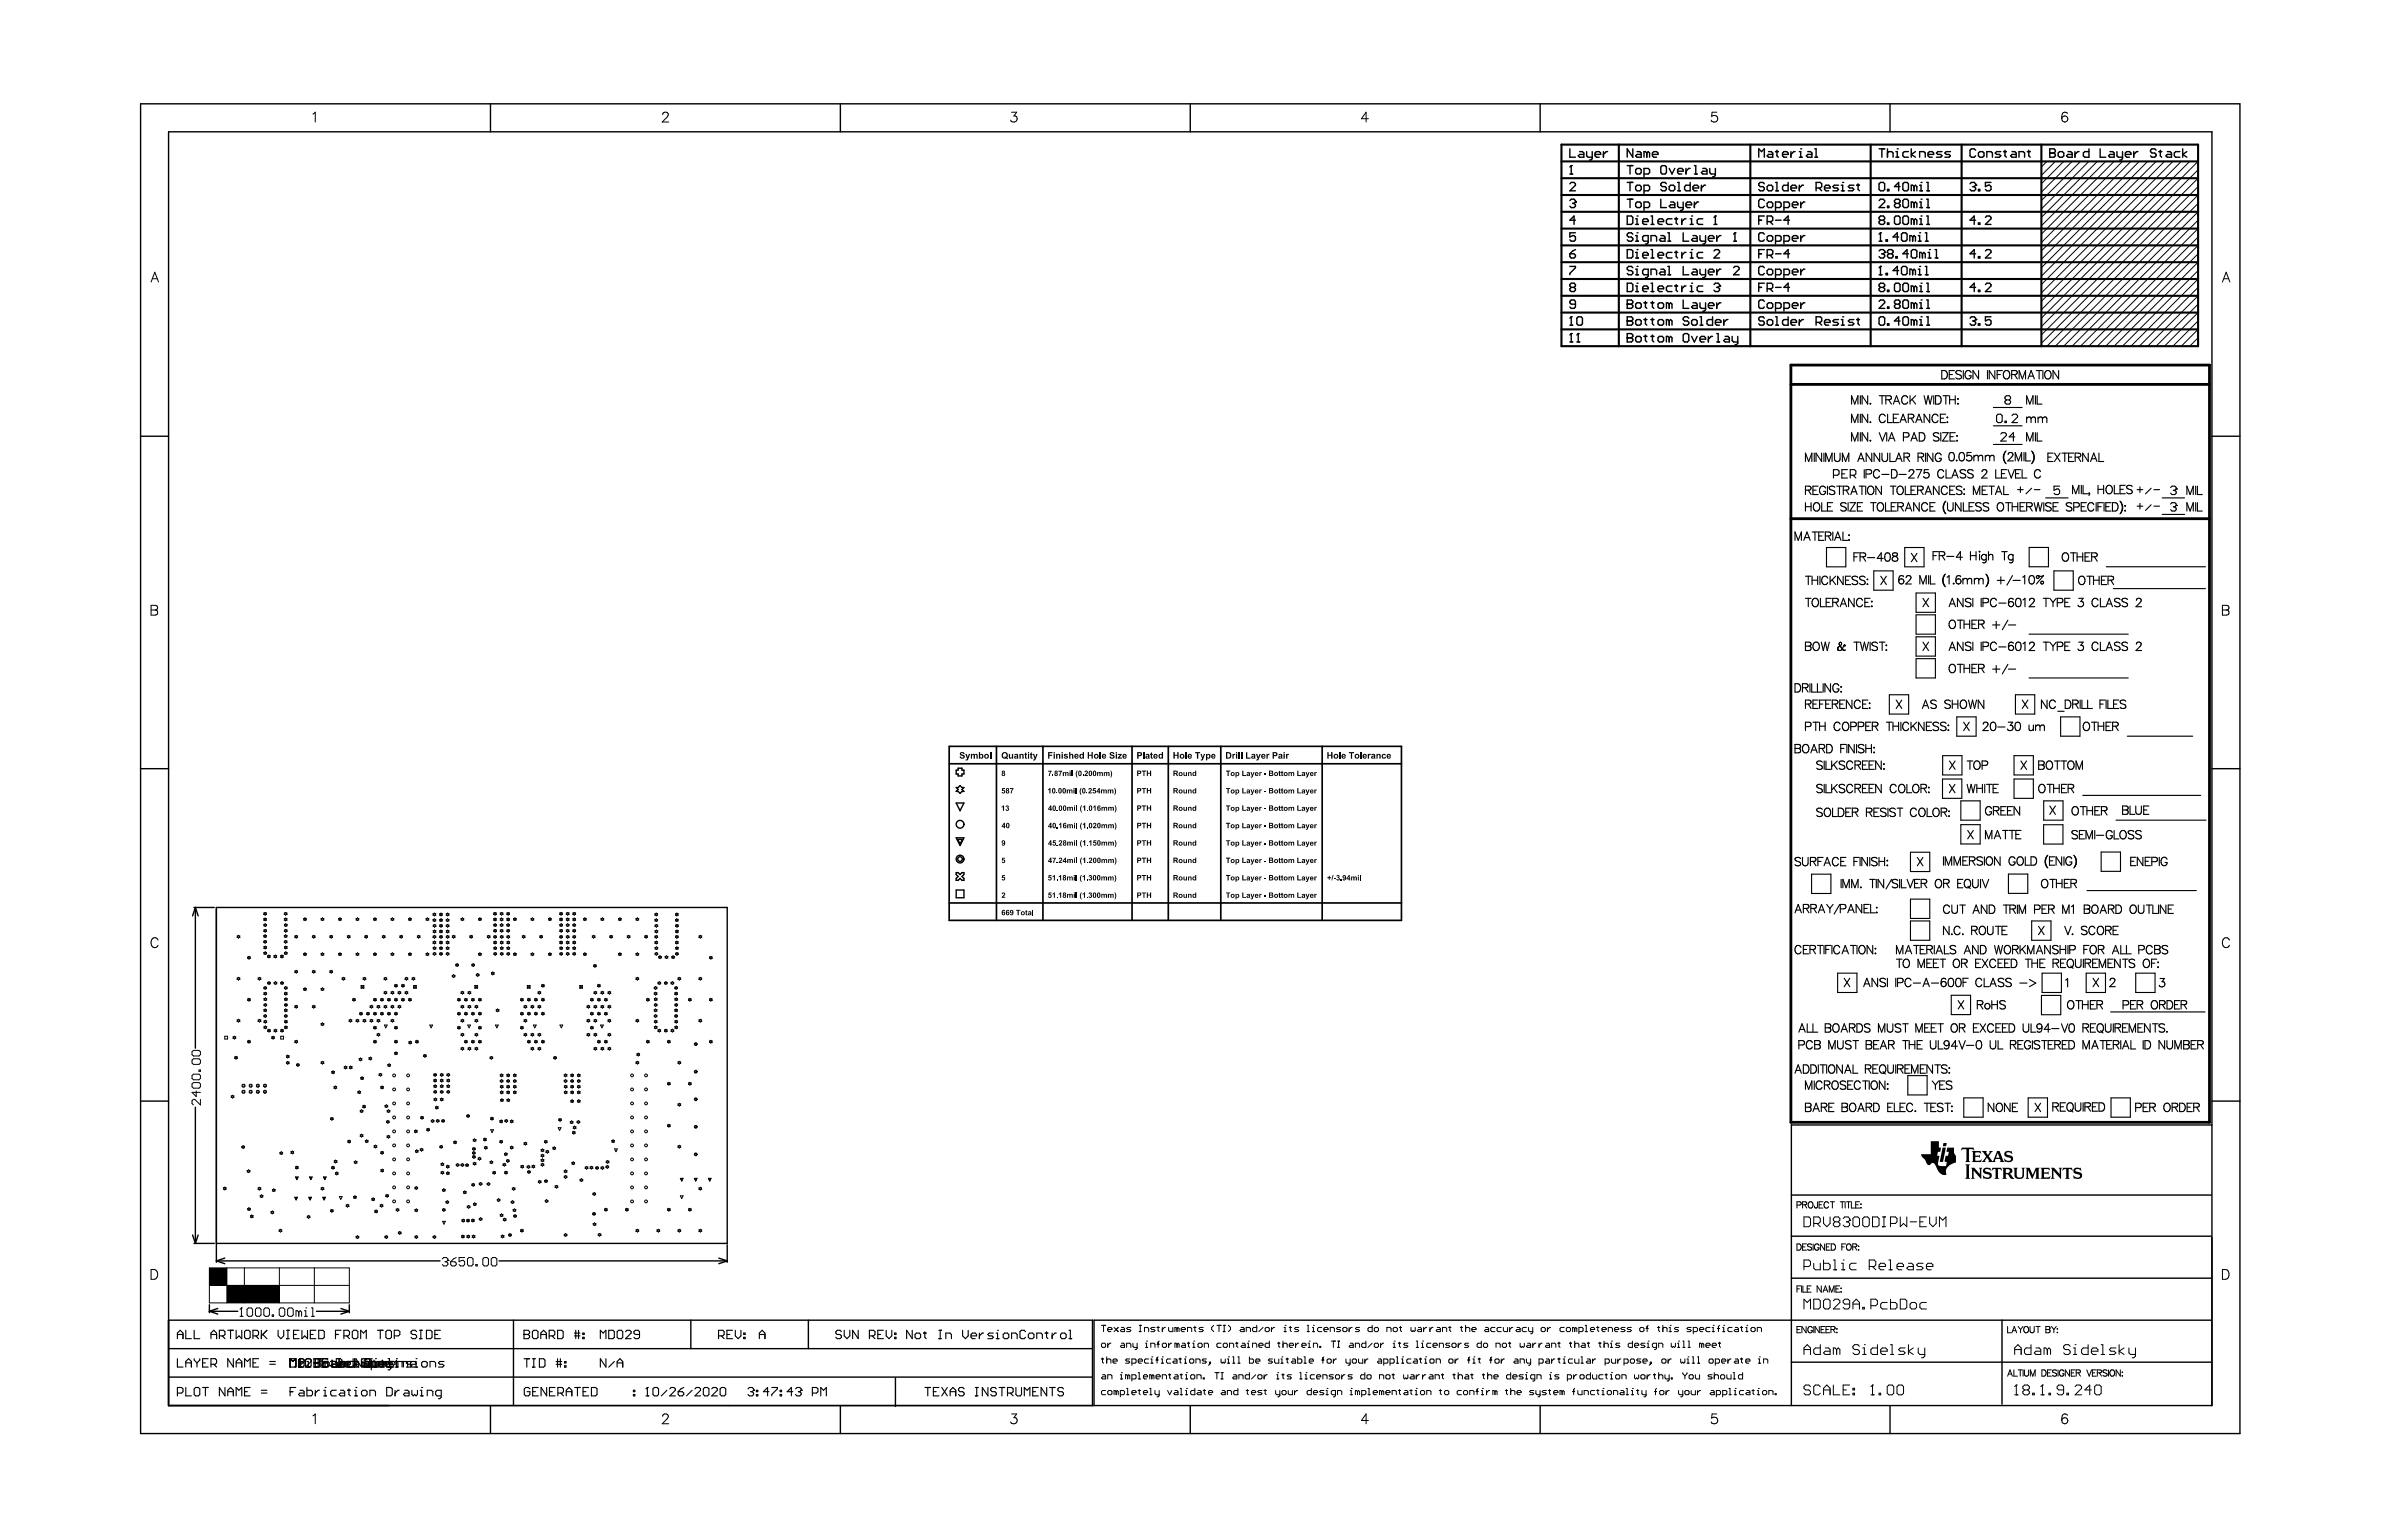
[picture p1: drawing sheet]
<svg xmlns="http://www.w3.org/2000/svg" width="432mm" height="279mm" viewBox="0 0 432 279" stroke-linecap="round" stroke-linejoin="round" font-family="sans-serif">
<g fill="none" stroke="#000" stroke-width=".18">
<path d="M56.7 20.7l.4-.4v1.8M120.1 20.8l.1-.3 .3-.2h.3l.3 .2a.55 .55 0 0 1-.2 .8l-.9 .8h1.2M183.4 20.3h.9l-.5 .7a.59 .59 0 0 1 .5 .8 .59 .59 0 0 1-.9 .2l-.2-.2M248.1 21.5h-1.3l.8-1.2v1.8M311.2 20.3h-.8l-.1 .8a.63 .63 0 0 1 .9 0 .63 .63 0 0 1-.1 .9 .63 .63 0 0 1-.9-.2M371.1 29.3l-1 1M372.6 29.3l-2.5 2.5M374.1 29.3l-4 4M374.8 20.6a.52 .52 0 0 0-.8-.2l-.2 .3-.1 .8M375.6 29.3l-5.5 5.5M377.1 29.3l-7 7.1M378.7 29.3l-8.6 8.6"/>
<path d="M380.2 29.3l-10.1 10.1M381.7 29.3l-11.6 11.6M383.2 29.3l-13.1 13.2M384.8 29.3l-14.7 14.7M386.3 29.3l-16.2 16.2M387.8 29.3l-17.7 17.7M389.3 29.3l-19.2 19.2M390.8 29.3l-20.7 20.8M392.4 29.3l-22.3 22.3M393.9 29.3l-23.8 23.8M395.4 29.3l-25.3 25.3M396.9 29.3l-26.8 26.9"/>
<path d="M398.5 29.3l-28.4 28.4M398.5 32.3l-28.4 28.4M398.5 39.9l-22.9 22.9M398.5 33.8l-28.4 28.5M398.5 35.4l-27.4 27.4M398.5 30.8l-28.4 28.4M398.5 38.4l-24.4 24.4M398.5 36.9l-25.9 25.9M27.4 51.1l.7-1.7 .6 1.7M27.6 50.5h.9M398.5 58.2l-4.6 4.6M398.5 52.1l-10.7 10.7"/>
<path d="M398.5 46l-16.8 16.8M398.5 44.5l-18.3 18.3M398.5 43l-19.8 19.8M398.5 41.4l-21.4 21.4M398.5 50.6l-12.2 12.2M398.5 49.1l-13.7 13.7M398.5 47.5l-15.3 15.3M398.5 56.7l-6.1 6.1M398.5 55.2l-7.7 7.6M398.5 53.6l-9.2 9.2M398.5 59.7l-3.1 3.1M402.9 51.1l.7-1.7 .6 1.7"/>
<path d="M403.1 50.5h.9M398.5 61.2l-1.6 1.6M27.4 109.8h.7l.4 .1 .1 .4-.2 .2-.3 .1a.47 .47 0 0 1 .5 .5 .47 .47 0 0 1-.5 .4h-.7zM27.4 110.6h.7M402.9 109.8h.7l.4 .1 .1 .4-.2 .2-.3 .1a.47 .47 0 0 1 .5 .5 .47 .47 0 0 1-.5 .4h-.7zM402.9 110.6h.7M28.7 170.5a.65 .65 0 0 0-.8-.5 .65 .65 0 0 0-.5 .7 .78 .78 0 0 0 .2 .9 .78 .78 0 0 0 .8 .1l.3-.3M43 177.3l.2-.1 .3 .1-.1 .2 .1 .1-.3 .1-.2-.1 .1-.1zM43 169.7l.2-.1 .3 .1-.1 .1 .1 .2-.3 .1-.2-.1 .1-.2zM44.9 173.5l.2-.1 .3 .1-.1 .2 .1 .1-.3 .1-.2-.1 .1-.1zM46.8 177.3l.2-.1 .3 .1-.1 .2 .1 .1-.3 .1-.2-.1 .1-.1zM47.8 169.6l.3-.1 .2 .1-.1 .1 .1 .2-.2 .1-.3-.1 .1-.2z"/>
<path d="M47.8 170.6l.3-.1 .2 .1-.1 .2 .1 .1-.2 .1-.3-.1 .1-.1zM47.8 165.6l.3-.2 .2 .2-.1 .1 .1 .1-.2 .1-.3-.1 .1-.1zM47.8 166.6l.3-.1 .2 .1-.1 .1 .1 .1-.2 .2-.3-.2 .1-.1zM47.8 179l.3-.1 .2 .1-.1 .1 .1 .2-.2 .1-.3-.1 .2-.2zM47.8 172.7l.3-.1 .2 .1-.1 .1 .1 .2-.2 .1-.3-.1 .2-.2zM47.8 171.7l.3-.2 .2 .2-.1 .1 .1 .1-.2 .2-.3-.2 .2-.1zM47.8 168.6l.3-.1 .2 .1-.1 .2 .1 .1-.2 .1-.3-.1 .2-.1zM47.8 167.6l.3-.1 .2 .1-.1 .1 .1 .2-.2 .1-.3-.1 .2-.2zM48.5 173.3l.2-.1 .3 .1-.1 .1 .1 .1-.3 .2-.2-.2 .1-.1zM48.5 178.1l.3-.1 .2 .1-.1 .1 .1 .2-.2 .1-.3-.1 .1-.2zM49.7 173.3l.2-.1 .3 .1-.2 .1 .2 .1-.3 .2-.2-.2 .1-.1zM49.7 178.1l.2-.1 .3 .1-.1 .1 .1 .2-.3 .1-.2-.1 .1-.2z"/>
<path d="M50.9 173.3l.2-.1 .3 .1-.2 .1 .2 .1-.3 .2-.2-.2 .1-.1zM50.9 178.1l.2-.1 .3 .1-.1 .1 .1 .2-.3 .1-.2-.1 .1-.2zM51.5 169.6l.3-.1 .2 .1-.1 .1 .1 .2-.2 .1-.3-.1 .2-.2zM51.5 170.6l.3-.1 .2 .1-.1 .2 .1 .1-.2 .1-.3-.1 .2-.1zM51.5 165.6l.3-.2 .2 .2-.1 .1 .1 .1-.2 .1-.3-.1 .2-.1zM51.5 166.6l.3-.1 .2 .1-.1 .1 .1 .1-.2 .2-.3-.2 .2-.1zM51.5 168.6l.3-.1 .3 .1-.2 .2 .2 .1-.3 .1-.3-.1 .2-.1zM51.5 179l.3-.1 .3 .1-.2 .1 .2 .2-.3 .1-.3-.1 .2-.2zM51.5 172.7l.3-.1 .3 .1-.2 .1 .2 .2-.3 .1-.3-.1 .2-.2zM51.5 171.7l.3-.2 .3 .2-.2 .1 .2 .1-.3 .2-.3-.2 .2-.1zM51.5 167.6l.3-.1 .3 .1-.2 .1 .2 .2-.3 .1-.3-.1 .2-.2zM53.4 169.7l.3-.1 .3 .1-.2 .1 .2 .2-.3 .1-.3-.1 .2-.2z"/>
<path d="M53.4 176.1l.3-.2 .3 .2-.2 .1 .2 .1-.3 .1-.3-.1 .2-.1zM55 179.2l.3-.1 .2 .1-.1 .2 .1 .1-.2 .1-.3-.1 .2-.1zM55 172.9l.3-.1 .2 .1-.1 .1 .1 .1-.2 .2-.3-.2 .2-.1zM55 166.5l.3-.1 .2 .1-.1 .2 .1 .1-.2 .1-.3-.1 .2-.1zM56.6 169.7l.3-.1 .2 .1-.1 .1 .1 .2-.2 .1-.3-.1 .1-.2zM56.6 176.1l.3-.2 .2 .2-.1 .1 .1 .1-.2 .1-.3-.1 .1-.1zM58.2 172.9l.3-.1 .2 .1-.1 .1 .1 .1-.2 .2-.3-.2 .1-.1zM58.2 179.2l.3-.1 .2 .1-.1 .2 .1 .1-.2 .1-.3-.1 .1-.1zM58.2 166.5l.3-.1 .2 .1-.1 .2 .1 .1-.2 .1-.3-.1 .1-.1zM59.8 169.7l.2-.1 .3 .1-.1 .1 .1 .2-.3 .1-.2-.1 .1-.2zM59.8 176.1l.2-.2 .3 .2-.1 .1 .1 .1-.3 .1-.2-.1 .1-.1zM61.4 172.9l.2-.1 .3 .1-.1 .1 .1 .1-.3 .2-.2-.2 .1-.1z"/>
<path d="M61.4 166.5l.2-.1 .3 .1-.1 .2 .1 .1-.3 .1-.2-.1 .1-.1zM62 177.3l.3-.1 .2 .1-.1 .2 .1 .1-.2 .1-.3-.1 .1-.1zM63 169.7l.2-.1 .3 .1-.2 .1 .2 .2-.3 .1-.2-.1 .1-.2zM64.5 166.5l.3-.1 .3 .1-.2 .2 .2 .1-.3 .1-.3-.1 .2-.1zM64.5 172.9l.3-.1 .3 .1-.2 .1 .2 .1-.3 .2-.3-.2 .2-.1zM65.5 178.7l.2 .1 .3-.1-.2 .2 .2 .3-.3-.1-.2 .1 .1-.3zM65.8 177.3l.3-.1 .2 .1-.1 .2 .1 .1-.2 .1-.3-.1 .1-.1zM66.1 169.7l.3-.1 .2 .1-.1 .1 .1 .2-.2 .1-.3-.1 .2-.2zM67.7 166.5l.3-.1 .2 .1-.1 .2 .1 .1-.2 .1-.3-.1 .1-.1zM67.7 172.9l.3-.1 .2 .1-.1 .1 .1 .1-.2 .2-.3-.2 .1-.1zM69.3 169.7l.3-.1 .2 .1-.1 .1 .1 .2-.2 .1-.3-.1 .1-.2zM69.6 177.3l.3-.1 .2 .1-.1 .2 .1 .1-.2 .1-.3-.1 .1-.1z"/>
<path d="M69.6 179.9l.3-.2 .2 .2-.1 .1 .1 .1-.2 .1-.3-.1 .1-.1zM70.9 166.5l.2-.1 .3 .1-.1 .2 .1 .1-.3 .1-.2-.1 .1-.1zM70.9 172.9l.2-.1 .3 .1-.1 .1 .1 .1-.3 .2-.2-.2 .1-.1zM70.9 179.9l.2-.2 .3 .2-.1 .1 .1 .1-.3 .1-.2-.1 .1-.1zM71.5 178.6l.3-.1 .2 .1-.1 .1 .1 .2-.2 .1-.3-.1 .1-.2zM72.2 179.9l.2-.2 .3 .2-.2 .1 .2 .1-.3 .1-.2-.1 .1-.1zM72.5 169.7l.2-.1 .3 .1-.1 .1 .1 .2-.3 .1-.2-.1 .1-.2zM72.8 178.6l.2-.1 .3 .1-.1 .1 .1 .2-.3 .1-.2-.1 .1-.2zM73.4 177.3l.3-.1 .2 .1-.1 .2 .1 .1-.2 .1-.3-.1 .1-.1zM73.4 179.9l.3-.2 .2 .2-.1 .1 .1 .1-.2 .1-.3-.1 .1-.1zM74.1 166.5l.2-.1 .3 .1-.2 .2 .2 .1-.3 .1-.2-.1 .1-.1zM74.1 172.9l.2-.1 .3 .1-.2 .1 .2 .1-.3 .2-.2-.2 .1-.1z"/>
<path d="M74.7 177.3l.2-.1 .3 .1-.1 .2 .1 .1-.3 .1-.2-.1 .1-.1zM75 178.7l.2 .1 .3-.1-.2 .2 .2 .3-.3-.1-.2 .1 .1-.3zM75.6 169.7l.3-.1 .3 .1-.2 .1 .2 .2-.3 .1-.3-.1 .2-.2zM77.2 166.5l.3-.1 .2 .1-.1 .2 .1 .1-.2 .1-.3-.1 .2-.1zM77.2 172.9l.3-.1 .2 .1-.1 .1 .1 .1-.2 .2-.3-.2 .2-.1zM78.5 169.7l.2-.1 .3 .1-.1 .2 .1 .1-.3 .1-.2-.1 .1-.1zM78.5 165.7l.2-.1 .3 .1-.1 .1 .1 .1-.3 .2-.2-.2 .1-.1zM78.5 166.7l.2-.1 .3 .1-.1 .1 .1 .2-.3 .1-.2-.1 .1-.2zM78.5 170.8l.2-.2 .3 .2-.1 .1 .1 .1-.3 .2-.2-.2 .1-.1zM78.5 171.8l.3-.1 .2 .1-.1 .1 .1 .2-.2 .1-.3-.1 .1-.2zM78.5 172.8l.3-.1 .2 .1-.1 .2 .1 .1-.2 .1-.3-.1 .1-.1zM78.5 167.7l.3-.1 .2 .1-.1 .2 .1 .1-.2 .1-.3-.1 .1-.1z"/>
<path d="M78.5 168.8l.3-.2 .2 .2-.1 .1 .1 .1-.2 .1-.3-.1 .1-.1zM79.7 171.8l.2-.1 .3 .1-.1 .1 .1 .2-.3 .1-.2-.1 .1-.2zM79.7 169.7l.2-.1 .3 .1-.1 .2 .1 .1-.3 .1-.2-.1 .1-.1zM79.7 170.8l.2-.2 .3 .2-.1 .1 .1 .1-.3 .2-.2-.2 .1-.1zM79.7 168.8l.2-.2 .3 .2-.1 .1 .1 .1-.3 .1-.2-.1 .1-.1zM79.7 172.8l.2-.1 .3 .1-.1 .2 .1 .1-.3 .1-.2-.1 .1-.1zM79.7 165.7l.2-.1 .3 .1-.1 .1 .1 .1-.3 .2-.2-.2 .1-.1zM79.7 166.7l.2-.1 .3 .1-.1 .1 .1 .2-.3 .1-.2-.1 .1-.2zM79.7 167.7l.2-.1 .3 .1-.1 .2 .1 .1-.3 .1-.2-.1 .1-.1zM80.9 171.8l.2-.1 .3 .1-.1 .1 .1 .2-.3 .1-.2-.1 .1-.2zM80.9 170.8l.2-.2 .3 .2-.1 .1 .1 .1-.3 .2-.2-.2 .1-.1zM80.9 169.7l.2-.1 .3 .1-.1 .2 .1 .1-.3 .1-.2-.1 .1-.1z"/>
<path d="M80.9 165.7l.2-.1 .3 .1-.1 .1 .1 .1-.3 .2-.2-.2 .1-.1zM80.9 172.8l.2-.1 .3 .1-.1 .2 .1 .1-.3 .1-.2-.1 .1-.1zM80.9 168.8l.2-.2 .3 .2-.1 .1 .1 .1-.3 .1-.2-.1 .1-.1zM80.9 167.7l.2-.1 .3 .1-.1 .2 .1 .1-.3 .1-.2-.1 .1-.1zM80.9 166.7l.2-.1 .3 .1-.1 .1 .1 .2-.3 .1-.2-.1 .1-.2zM82 176.8l.2-.1 .3 .1-.1 .2 .1 .1-.3 .1-.2-.1 .1-.1zM82 169.7l.2-.1 .3 .1-.1 .1 .1 .2-.3 .1-.2-.1 .1-.2zM82.6 174.9l.3-.2 .2 .2-.1 .1 .1 .1-.2 .1-.3-.1 .1-.1zM83.6 179.9l.2-.2 .3 .2-.1 .1 .1 .1-.3 .1-.2-.1 .1-.1zM83.6 166.5l.2-.1 .3 .1-.1 .2 .1 .1-.3 .1-.2-.1 .1-.1zM84.8 179.9l.3-.2 .2 .2-.1 .1 .1 .1-.2 .1-.3-.1 .2-.1zM85.2 169.7l.2-.1 .3 .1-.2 .1 .2 .2-.3 .1-.2-.1 .1-.2z"/>
<path d="M85.5 174.9l.3-.2 .2 .2-.1 .1 .1 .1-.2 .1-.3-.1 .2-.1zM86.1 178.7l.2 .1 .3-.1-.1 .2 .1 .3-.3-.1-.2 .1 .1-.3zM86.3 176.6l.3-.1 .2 .1-.1 .2 .1 .1-.2 .1-.3-.1 .2-.1zM86.7 166.5l.3-.1 .2 .1-.1 .2 .1 .1-.2 .1-.3-.1 .2-.1zM86.7 172.9l.3-.1 .2 .1-.1 .1 .1 .1-.2 .2-.3-.2 .2-.1zM88.3 169.7l.3-.1 .2 .1-.1 .1 .1 .2-.2 .1-.3-.1 .2-.2zM89.1 176.4l.2-.2 .3 .2-.1 .1 .1 .1-.3 .2-.2-.2 .1-.1zM89.5 166.6l.2-.1 .3 .1-.1 .1 .1 .1-.3 .2-.2-.2 .1-.1zM89.5 165.6l.2-.2 .3 .2-.1 .1 .1 .1-.3 .1-.2-.1 .1-.1zM89.5 170.8l.3-.2 .2 .2-.1 .1 .1 .1-.2 .2-.3-.2 .1-.1zM89.5 169.7l.3-.1 .2 .1-.1 .2 .1 .1-.2 .1-.3-.1 .1-.1zM89.5 168.6l.3-.1 .2 .1-.1 .2 .1 .1-.2 .1-.3-.1 .1-.1z"/>
<path d="M89.5 167.6l.3-.1 .2 .1-.1 .1 .1 .2-.2 .1-.3-.1 .1-.2zM89.5 171.8l.3-.1 .2 .1-.1 .1 .1 .2-.2 .1-.3-.1 .1-.2zM89.5 172.8l.3-.1 .2 .1-.1 .2 .1 .1-.2 .1-.3-.1 .1-.1zM90.7 168.6l.2-.1 .3 .1-.1 .2 .1 .1-.3 .1-.2-.1 .1-.1zM90.7 167.6l.2-.1 .3 .1-.1 .1 .1 .2-.3 .1-.2-.1 .1-.2zM90.7 165.6l.2-.2 .3 .2-.1 .1 .1 .1-.3 .1-.2-.1 .1-.1zM90.7 166.6l.2-.1 .3 .1-.1 .1 .1 .1-.3 .2-.2-.2 .1-.1zM90.7 171.8l.2-.1 .3 .1-.1 .1 .1 .2-.3 .1-.2-.1 .1-.2zM90.7 169.7l.2-.1 .3 .1-.1 .2 .1 .1-.3 .1-.2-.1 .1-.1zM90.7 172.8l.2-.1 .3 .1-.1 .2 .1 .1-.3 .1-.2-.1 .1-.1zM90.7 170.8l.2-.2 .3 .2-.1 .1 .1 .1-.3 .2-.2-.2 .1-.1zM91.9 167.6l.2-.1 .3 .1-.2 .1 .2 .2-.3 .1-.2-.1 .1-.2z"/>
<path d="M91.9 165.6l.2-.2 .3 .2-.2 .1 .2 .1-.3 .1-.2-.1 .1-.1zM91.9 168.6l.2-.1 .3 .1-.2 .2 .2 .1-.3 .1-.2-.1 .1-.1zM91.9 166.6l.2-.1 .3 .1-.2 .1 .2 .1-.3 .2-.2-.2 .1-.1zM91.9 171.8l.2-.1 .3 .1-.1 .1 .1 .2-.3 .1-.2-.1 .1-.2zM91.9 169.7l.2-.1 .3 .1-.1 .2 .1 .1-.3 .1-.2-.1 .1-.1zM91.9 170.8l.2-.2 .3 .2-.1 .1 .1 .1-.3 .2-.2-.2 .1-.1zM91.9 172.8l.2-.1 .3 .1-.1 .2 .1 .1-.3 .1-.2-.1 .1-.1zM93.1 166.5l.2-.1 .3 .1-.1 .2 .1 .1-.3 .1-.2-.1 .1-.1zM93.1 172.9l.2-.1 .3 .1-.1 .1 .1 .1-.3 .2-.2-.2 .1-.1zM94.7 169.7l.2-.1 .3 .1-.1 .1 .1 .2-.3 .1-.2-.1 .1-.2zM95.6 178.7l.2 .1 .3-.1-.1 .2 .1 .3-.3-.1-.2 .1 .1-.3zM96.3 166.5l.2-.1 .3 .1-.2 .2 .2 .1-.3 .1-.2-.1 .1-.1z"/>
<path d="M96.3 172.9l.2-.1 .3 .1-.2 .1 .2 .1-.3 .2-.2-.2 .1-.1zM97.5 179.9l.3-.2 .2 .2-.1 .1 .1 .1-.2 .1-.3-.1 .2-.1zM97.8 169.7l.3-.1 .2 .1-.1 .1 .1 .2-.2 .1-.3-.1 .2-.2zM98.2 178.6l.2-.1 .3 .1-.2 .1 .2 .2-.3 .1-.2-.1 .1-.2zM99.4 166.5l.3-.1 .2 .1-.1 .2 .1 .1-.2 .1-.3-.1 .2-.1zM99.4 172.9l.3-.1 .2 .1-.1 .1 .1 .1-.2 .2-.3-.2 .2-.1zM101.5 169.7l.2-.1 .3 .1-.2 .2 .2 .1-.3 .1-.2-.1 .1-.1zM101.5 165.6l.2-.2 .3 .2-.2 .1 .2 .1-.3 .1-.2-.1 .1-.1zM101.5 166.6l.2-.1 .3 .1-.2 .1 .2 .1-.3 .2-.2-.2 .1-.1zM101.5 170.8l.2-.2 .3 .2-.2 .1 .2 .1-.3 .2-.2-.2 .1-.1zM101.5 171.8l.2-.1 .3 .1-.1 .1 .1 .2-.3 .1-.2-.1 .1-.2zM101.5 168.6l.2-.1 .3 .1-.1 .2 .1 .1-.3 .1-.2-.1 .1-.1z"/>
<path d="M101.5 167.6l.2-.1 .3 .1-.1 .1 .1 .2-.3 .1-.2-.1 .1-.2zM101.5 172.8l.2-.1 .3 .1-.1 .2 .1 .1-.3 .1-.2-.1 .1-.1zM102.6 171.8l.3-.1 .3 .1-.2 .1 .2 .2-.3 .1-.3-.1 .2-.2zM102.6 169.7l.3-.1 .3 .1-.2 .2 .2 .1-.3 .1-.3-.1 .2-.1zM102.6 168.6l.3-.1 .3 .1-.2 .2 .2 .1-.3 .1-.3-.1 .2-.1zM102.6 167.6l.3-.1 .3 .1-.2 .1 .2 .2-.3 .1-.3-.1 .2-.2zM102.6 165.6l.3-.2 .3 .2-.2 .1 .2 .1-.3 .1-.3-.1 .2-.1zM102.6 166.6l.3-.1 .3 .1-.2 .1 .2 .1-.3 .2-.3-.2 .2-.1zM102.6 170.8l.3-.2 .3 .2-.2 .1 .2 .1-.3 .2-.3-.2 .2-.1zM102.6 172.8l.3-.1 .3 .1-.2 .2 .2 .1-.3 .1-.3-.1 .2-.1zM103.8 171.8l.3-.1 .3 .1-.2 .1 .2 .2-.3 .1-.3-.1 .2-.2zM103.8 169.7l.3-.1 .3 .1-.2 .2 .2 .1-.3 .1-.3-.1 .2-.1z"/>
<path d="M103.8 168.6l.3-.1 .3 .1-.2 .2 .2 .1-.3 .1-.3-.1 .2-.1zM103.8 167.6l.3-.1 .3 .1-.2 .1 .2 .2-.3 .1-.3-.1 .2-.2zM103.8 165.6l.3-.2 .3 .2-.2 .1 .2 .1-.3 .1-.3-.1 .2-.1zM103.8 166.6l.3-.1 .3 .1-.2 .1 .2 .1-.3 .2-.3-.2 .2-.1zM103.8 172.8l.3-.1 .3 .1-.2 .2 .2 .1-.3 .1-.3-.1 .2-.1zM103.8 170.8l.3-.2 .3 .2-.2 .1 .2 .1-.3 .2-.3-.2 .2-.1zM105.1 178.7l.2 .1 .3-.1-.1 .2 .1 .3-.3-.1-.2 .1 .1-.3zM105.8 166.5l.2-.1 .3 .1-.1 .2 .1 .1-.3 .1-.2-.1 .1-.1zM105.8 172.9l.2-.1 .3 .1-.1 .1 .1 .1-.3 .2-.2-.2 .1-.1zM107.4 169.7l.2-.1 .3 .1-.2 .1 .2 .2-.3 .1-.2-.1 .1-.2zM107.6 175l.3-.1 .2 .1-.1 .1 .1 .2-.2 .1-.3-.1 .1-.2zM107.7 179.9l.2-.2 .3 .2-.1 .1 .1 .1-.3 .1-.2-.1 .1-.1z"/>
<path d="M108.3 178.6l.3-.1 .2 .1-.1 .1 .1 .2-.2 .1-.3-.1 .1-.2zM108.9 166.5l.3-.1 .2 .1-.1 .2 .1 .1-.2 .1-.3-.1 .2-.1zM108.9 179.9l.3-.2 .2 .2-.1 .1 .1 .1-.2 .1-.3-.1 .2-.1zM110.2 179.9l.3-.2 .2 .2-.1 .1 .1 .1-.2 .1-.3-.1 .1-.1zM110.5 169.7l.3-.1 .2 .1-.1 .1 .1 .2-.2 .1-.3-.1 .2-.2zM112.1 166.5l.3-.1 .2 .1-.1 .2 .1 .1-.2 .1-.3-.1 .1-.1zM112.1 172.9l.3-.1 .2 .1-.1 .1 .1 .1-.2 .2-.3-.2 .1-.1zM113.7 169.7l.3-.1 .2 .1-.1 .1 .1 .2-.2 .1-.3-.1 .1-.2zM115.3 166.5l.2-.1 .3 .1-.1 .2 .1 .1-.3 .1-.2-.1 .1-.1zM115.3 177.3l.2-.1 .3 .1-.1 .2 .1 .1-.3 .1-.2-.1 .1-.1zM115.3 172.9l.2-.1 .3 .1-.1 .1 .1 .1-.3 .2-.2-.2 .1-.1zM116.9 169.7l.2-.1 .3 .1-.1 .1 .1 .2-.3 .1-.2-.1 .1-.2z"/>
<path d="M118.6 179l.2-.1 .3 .1-.1 .1 .1 .2-.3 .1-.2-.1 .1-.2zM118.7 169.7l.3-.1 .2 .1-.1 .2 .1 .1-.2 .1-.3-.1 .1-.1zM118.7 170.8l.3-.2 .2 .2-.1 .1 .1 .1-.2 .2-.3-.2 .1-.1zM118.7 166.7l.3-.1 .2 .1-.1 .1 .1 .2-.2 .1-.3-.1 .1-.2zM118.7 165.7l.3-.1 .2 .1-.1 .1 .1 .1-.2 .2-.3-.2 .1-.1zM118.7 171.8l.3-.1 .2 .1-.1 .1 .1 .2-.2 .1-.3-.1 .2-.2zM118.7 172.8l.3-.1 .2 .1-.1 .2 .1 .1-.2 .1-.3-.1 .2-.1zM118.7 168.8l.3-.2 .2 .2-.1 .1 .1 .1-.2 .1-.3-.1 .2-.1zM118.7 167.7l.3-.1 .2 .1-.1 .2 .1 .1-.2 .1-.3-.1 .2-.1zM119.3 178.1l.2-.1 .3 .1-.2 .1 .2 .2-.3 .1-.2-.1 .1-.2zM119.4 173.4l.2-.1 .3 .1-.1 .1 .1 .2-.3 .1-.2-.1 .1-.2zM120.4 178.1l.3-.1 .2 .1-.1 .1 .1 .2-.2 .1-.3-.1 .2-.2z"/>
<path d="M120.6 173.4l.2-.1 .3 .1-.2 .1 .2 .2-.3 .1-.2-.1 .1-.2zM121.6 178.1l.3-.1 .2 .1-.1 .1 .1 .2-.2 .1-.3-.1 .2-.2zM121.8 173.4l.2-.1 .3 .1-.2 .1 .2 .2-.3 .1-.2-.1 .1-.2zM122.3 179l.3-.1 .2 .1-.1 .1 .1 .2-.2 .1-.3-.1 .1-.2zM122.4 170.8l.3-.2 .2 .2-.1 .1 .1 .1-.2 .2-.3-.2 .2-.1zM122.4 169.7l.3-.1 .2 .1-.1 .2 .1 .1-.2 .1-.3-.1 .2-.1zM122.4 166.7l.3-.1 .2 .1-.1 .1 .1 .2-.2 .1-.3-.1 .2-.2zM122.4 165.7l.3-.1 .2 .1-.1 .1 .1 .1-.2 .2-.3-.2 .2-.1zM122.5 171.8l.2-.1 .3 .1-.2 .1 .2 .2-.3 .1-.2-.1 .1-.2zM122.5 168.8l.2-.2 .3 .2-.2 .1 .2 .1-.3 .1-.2-.1 .1-.1zM122.5 167.7l.2-.1 .3 .1-.2 .2 .2 .1-.3 .1-.2-.1 .1-.1zM122.5 172.8l.2-.1 .3 .1-.2 .2 .2 .1-.3 .1-.2-.1 .1-.1z"/>
<path d="M122.9 177.3l.2-.1 .3 .1-.1 .2 .1 .1-.3 .1-.2-.1 .1-.1zM126.7 177.3l.3-.1 .2 .1-.1 .2 .1 .1-.2 .1-.3-.1 .1-.1zM126.7 169.7l.3-.1 .2 .1-.1 .1 .1 .2-.2 .1-.3-.1 .1-.2zM128.6 173.5l.3-.1 .2 .1-.1 .2 .1 .1-.2 .1-.3-.1 .1-.1zM404.1 170.5a.65 .65 0 0 0-.7-.5 .65 .65 0 0 0-.5 .7 .78 .78 0 0 0 .1 .9 .78 .78 0 0 0 .9 .1l.2-.3M34.8 195l.3-.2h1l.2 .2v.5l-.2 .3h-1l-.3-.3zM34.8 196.5l.3-.2h1l.2 .2v.6l-.2 .2h-1l-.3-.2zM35.1 190.5h1l.2 .2v.5l-.2 .3h-1l-.3-.3v-.5zM35.1 192h1l.2 .2v.5l-.2 .3h-1l-.3-.3v-.5zM35.6 197.8v1l-.8-.7h1.5M36.1 194h.2v.3h-.2zM36.3 199.3v1l-1-1h-.2l-.3 .3v.5l.3 .2"/>
<path d="M40.7 187.9h.6v.5h-.6zM41.9 198.7l.3-.1 .2 .1-.1 .1 .1 .2-.2 .1-.3-.1 .1-.2zM42.2 188l.3-.1 .2 .1-.1 .1 .1 .2-.2 .1-.3-.1 .2-.2zM42.5 191.7l.3-.2 .2 .2-.1 .1 .1 .1-.2 .1-.3-.1 .2-.1zM43 184.9l.2-.1 .3 .1-.1 .2 .1 .1-.3 .1-.2-.1 .1-.1zM44 196.6l.4 .1-.1 .4-.4-.1zM44 197.7l.4 .1-.1 .4-.4-.1zM44.9 188.8l.2-.2 .3 .2-.1 .1 .1 .1-.3 .1-.2-.1 .1-.1zM44.9 181.1l.2-.1 .3 .1-.1 .2 .1 .1-.3 .1-.2-.1 .1-.1zM45.3 197.7l.4 .1-.1 .4-.4-.1zM45.3 196.6l.4 .1-.1 .4-.4-.1zM46.6 197.7l.4 .1-.1 .4-.4-.1z"/>
<path d="M46.6 196.6l.4 .1-.1 .4-.4-.1zM46.8 184.9l.2-.1 .3 .1-.1 .2 .1 .1-.3 .1-.2-.1 .1-.1zM47.8 184.1l.3-.1 .2 .1-.1 .1 .1 .1-.2 .2-.3-.2 .2-.1zM47.8 183.1l.3-.2 .2 .2-.1 .1 .1 .1-.2 .1-.3-.1 .2-.1zM47.8 180l.3-.1 .2 .1-.1 .2 .1 .1-.2 .1-.3-.1 .2-.1zM47.8 186.2l.3-.2 .3 .2-.2 .1 .2 .1-.3 .1-.3-.1 .2-.1zM47.8 185.1l.3-.1 .3 .1-.2 .1 .2 .2-.3 .1-.3-.1 .2-.2zM47.8 182.1l.3-.1 .3 .1-.2 .1 .2 .1-.3 .2-.3-.2 .2-.1zM47.8 181.1l.3-.2 .3 .2-.2 .1 .2 .1-.3 .1-.3-.1 .2-.1zM47.9 197.7l.4 .1-.1 .4-.4-.1zM47.9 196.6l.4 .1-.1 .4-.4-.1zM48.5 186.7l.3-.1 .2 .1-.1 .2 .1 .1-.2 .1-.3-.1 .1-.1z"/>
<path d="M49.2 188l.3-.1 .3 .1-.2 .1 .2 .2-.3 .1-.3-.1 .2-.2zM49.7 186.7l.2-.1 .3 .1-.1 .2 .1 .1-.3 .1-.2-.1 .1-.1zM50.9 186.7l.2-.1 .3 .1-.1 .2 .1 .1-.3 .1-.2-.1 .1-.1zM50.9 187.9h.5v.5h-.5zM51.5 180l.3-.1 .3 .1-.2 .2 .2 .1-.3 .1-.3-.1 .2-.1zM51.5 183.1l.3-.2 .3 .2-.2 .1 .2 .1-.3 .1-.3-.1 .2-.1zM51.5 184.1l.3-.1 .3 .1-.2 .1 .2 .1-.3 .2-.3-.2 .2-.1zM51.6 186.2l.2-.2 .3 .2-.1 .1 .1 .1-.3 .1-.2-.1 .1-.1zM51.6 182.1l.2-.1 .3 .1-.1 .1 .1 .1-.3 .2-.2-.2 .1-.1zM51.6 185.1l.2-.1 .3 .1-.1 .1 .1 .2-.3 .1-.2-.1 .1-.2zM51.6 181.1l.2-.2 .3 .2-.1 .1 .1 .1-.3 .1-.2-.1 .1-.1zM51.9 192.6l.3-.1 .2 .1-.1 .1 .1 .1-.2 .2-.3-.2 .1-.1z"/>
<path d="M51.9 191.4l.3-.1 .2 .1-.1 .2 .1 .1-.2 .1-.3-.1 .1-.1zM53.4 188.8l.3-.2 .3 .2-.2 .1 .2 .1-.3 .1-.3-.1 .2-.1zM53.4 182.4l.3-.1 .3 .1-.2 .1 .2 .2-.3 .1-.3-.1 .2-.2zM53.7 193l.3-.2 .2 .2-.1 .1 .1 .1-.2 .1-.3-.1 .2-.1zM56.6 182.4l.3-.1 .2 .1-.1 .1 .1 .2-.2 .1-.3-.1 .1-.2zM58.2 192.6l.3-.2 .2 .2-.1 .1 .1 .1-.2 .1-.3-.1 .1-.1zM58.2 185.6l.3-.1 .2 .1-.1 .1 .1 .1-.2 .2-.3-.2 .1-.1zM60.1 194.3l.3-.1 .2 .1-.1 .1 .1 .2-.2 .1-.3-.1 .2-.2zM60.5 197l.3-.1 .2 .1-.1 .2 .1 .1-.2 .1-.3-.1 .2-.1zM62.4 193.4l.2-.1 .3 .1-.1 .2 .1 .1-.3 .1-.2-.1 .1-.1zM63.3 184.9l.2-.1 .3 .1-.1 .2 .1 .1-.3 .1-.2-.1 .1-.1zM63.3 193.4l.3-.1 .2 .1-.1 .2 .1 .1-.2 .1-.3-.1 .2-.1z"/>
<path d="M63.9 181.1l.3-.1 .2 .1-.1 .2 .1 .1-.2 .1-.3-.1 .1-.1zM64.5 184.9l.3-.1 .3 .1-.2 .2 .2 .1-.3 .1-.3-.1 .2-.1zM64.9 197.9l.2-.1 .3 .1-.2 .1 .2 .2-.3 .1-.2-.1 .1-.2zM65.1 192l.3-.2 .2 .2-.1 .1 .1 .1-.2 .1-.3-.1 .1-.1zM65.2 183.7l.2-.2 .3 .2-.1 .1 .1 .1-.3 .2-.2-.2 .1-.1zM65.4 195.4l.2-.1 .3 .1-.1 .1 .1 .1-.3 .2-.2-.2 .1-.1zM65.8 184.9l.3-.1 .2 .1-.1 .2 .1 .1-.2 .1-.3-.1 .1-.1zM66.4 183.7l.3-.2 .3 .2-.2 .1 .2 .1-.3 .2-.3-.2 .2-.1zM66.9 191.8l.2-.1 .3 .1-.1 .1 .1 .2-.3 .1-.2-.1 .1-.2zM67.1 184.9l.2-.1 .3 .1-.1 .2 .1 .1-.3 .1-.2-.1 .1-.1zM67.1 182.4l.2-.1 .3 .1-.1 .1 .1 .2-.3 .1-.2-.1 .1-.2zM67.7 183.7l.3-.2 .2 .2-.1 .1 .1 .1-.2 .2-.3-.2 .1-.1z"/>
<path d="M67.7 188.8l.3-.2 .2 .2-.1 .1 .1 .1-.2 .1-.3-.1 .1-.1zM67.7 181.1l.3-.1 .2 .1-.1 .2 .1 .1-.2 .1-.3-.1 .1-.1zM67.7 186.2l.3-.1 .2 .1-.1 .1 .1 .2-.2 .1-.3-.1 .1-.2zM68.3 187.5l.3-.1 .3 .1-.2 .1 .2 .1-.3 .2-.3-.2 .2-.1zM68.3 184.9l.3-.1 .3 .1-.2 .2 .2 .1-.3 .1-.3-.1 .2-.1zM68.3 182.4l.3-.1 .3 .1-.2 .1 .2 .2-.3 .1-.3-.1 .2-.2zM68.7 194.7l.3-.1 .2 .1-.1 .2 .1 .1-.2 .1-.3-.1 .1-.1zM69 181.1l.2-.1 .3 .1-.1 .2 .1 .1-.3 .1-.2-.1 .1-.1zM69 183.7l.2-.2 .3 .2-.1 .1 .1 .1-.3 .2-.2-.2 .1-.1zM69 197l.3-.1 .2 .1-.1 .2 .1 .1-.2 .1-.3-.1 .1-.1zM69.6 182.4l.3-.1 .2 .1-.1 .1 .1 .2-.2 .1-.3-.1 .1-.2zM69.7 185.9h.5l-.3 .5z"/>
<path d="M70.3 181.1l.2-.1 .3 .1-.2 .2 .2 .1-.3 .1-.2-.1 .1-.1zM70.3 183.7l.2-.2 .3 .2-.2 .1 .2 .1-.3 .2-.2-.2 .1-.1zM70.3 193l.3-.1 .2 .1-.1 .1 .1 .2-.2 .1-.3-.1 .1-.2zM70.9 184.9l.2-.1 .3 .1-.1 .2 .1 .1-.3 .1-.2-.1 .1-.1zM70.9 182.4l.2-.1 .3 .1-.1 .1 .1 .2-.3 .1-.2-.1 .1-.2zM71.5 188.8l.3-.2 .2 .2-.1 .1 .1 .1-.2 .1-.3-.1 .1-.1zM71.5 181.1l.3-.1 .2 .1-.1 .2 .1 .1-.2 .1-.3-.1 .1-.1zM71.5 186.2l.3-.1 .2 .1-.1 .1 .1 .2-.2 .1-.3-.1 .1-.2zM71.5 183.7l.3-.2 .2 .2-.1 .1 .1 .1-.2 .2-.3-.2 .1-.1zM71.5 190.9l.3-.2 .2 .2-.1 .1 .1 .1-.2 .1-.3-.1 .1-.1zM72.2 182.4l.2-.1 .3 .1-.2 .1 .2 .2-.3 .1-.2-.1 .1-.2zM72.8 181.1l.2-.1 .3 .1-.1 .2 .1 .1-.3 .1-.2-.1 .1-.1z"/>
<path d="M74.1 181.1l.2-.1 .3 .1-.2 .2 .2 .1-.3 .1-.2-.1 .1-.1zM74.1 188.9l.3-.1 .2 .1-.1 .1 .1 .2-.2 .1-.3-.1 .1-.2zM75.3 188.8l.3-.2 .2 .2-.1 .1 .1 .1-.2 .1-.3-.1 .2-.1zM76.8 191.3l.2-.1 .3 .1-.1 .1 .1 .2-.3 .1-.2-.1 .1-.2zM77.9 185.9h.5l-.2 .5zM78.6 194.8l.3-.2 .2 .2-.1 .1 .1 .1-.2 .2-.3-.2 .1-.1zM78.6 195.8l.3-.1 .2 .1-.1 .1 .1 .2-.2 .1-.3-.1 .1-.2zM78.6 197.9l.3-.2 .3 .2-.2 .1 .2 .1-.3 .1-.3-.1 .2-.1zM78.6 196.8l.3-.1 .3 .1-.2 .2 .2 .1-.3 .1-.3-.1 .2-.1zM78.7 199.2l.2-.1 .3 .1-.1 .2 .1 .1-.3 .1-.2-.1 .1-.1zM79.8 194.8l.3-.2 .2 .2-.1 .1 .1 .1-.2 .2-.3-.2 .1-.1zM79.8 195.8l.3-.1 .2 .1-.1 .1 .1 .2-.2 .1-.3-.1 .1-.2z"/>
<path d="M79.8 197.9l.3-.2 .2 .2-.1 .1 .1 .1-.2 .1-.3-.1 .1-.1zM79.8 196.8l.3-.1 .2 .1-.1 .2 .1 .1-.2 .1-.3-.1 .1-.1zM79.8 199.2l.3-.1 .2 .1-.1 .2 .1 .1-.2 .1-.3-.1 .1-.1zM81 194.8l.3-.2 .2 .2-.1 .1 .1 .1-.2 .2-.3-.2 .1-.1zM81 195.8l.3-.1 .2 .1-.1 .1 .1 .2-.2 .1-.3-.1 .1-.2zM81 197.9l.3-.2 .2 .2-.1 .1 .1 .1-.2 .1-.3-.1 .1-.1zM81 196.8l.3-.1 .2 .1-.1 .2 .1 .1-.2 .1-.3-.1 .1-.1zM82.9 181.1l.3-.1 .2 .1-.1 .2 .1 .1-.2 .1-.3-.1 .2-.1zM82.9 183.7l.3-.2 .2 .2-.1 .1 .1 .1-.2 .2-.3-.2 .2-.1zM82.9 186.2l.3-.1 .2 .1-.1 .1 .1 .2-.2 .1-.3-.1 .2-.2zM83.6 184.9l.2-.1 .3 .1-.1 .2 .1 .1-.3 .1-.2-.1 .1-.1zM83.6 190l.2-.1 .3 .1-.1 .1 .1 .2-.3 .1-.2-.1 .1-.2z"/>
<path d="M83.6 182.4l.2-.1 .3 .1-.1 .1 .1 .2-.3 .1-.2-.1 .1-.2zM83.6 187.5l.2-.1 .3 .1-.1 .1 .1 .1-.3 .2-.2-.2 .1-.1zM84.2 188.8l.3-.2 .2 .2-.1 .1 .1 .1-.2 .1-.3-.1 .1-.1zM84.2 181.1l.3-.1 .2 .1-.1 .2 .1 .1-.2 .1-.3-.1 .1-.1zM84.2 183.7l.3-.2 .2 .2-.1 .1 .1 .1-.2 .2-.3-.2 .1-.1zM84.8 185.9h.5l-.3 .5zM84.8 182.4l.3-.1 .2 .1-.1 .1 .1 .2-.2 .1-.3-.1 .2-.2zM84.8 190l.3-.1 .2 .1-.1 .1 .1 .2-.2 .1-.3-.1 .2-.2zM85.5 188.8l.2-.2 .3 .2-.1 .1 .1 .1-.3 .1-.2-.1 .1-.1zM85.5 181.1l.2-.1 .3 .1-.1 .2 .1 .1-.3 .1-.2-.1 .1-.1zM85.5 183.7l.2-.2 .3 .2-.1 .1 .1 .1-.3 .2-.2-.2 .1-.1zM86.1 184.9l.3-.1 .2 .1-.1 .2 .1 .1-.2 .1-.3-.1 .1-.1z"/>
<path d="M86.1 187.5l.3-.1 .2 .1-.1 .1 .1 .1-.2 .2-.3-.2 .1-.1zM86.1 182.4l.3-.1 .2 .1-.1 .1 .1 .2-.2 .1-.3-.1 .1-.2zM86.1 190l.3-.1 .2 .1-.1 .1 .1 .2-.2 .1-.3-.1 .1-.2zM86.7 188.8l.3-.2 .2 .2-.1 .1 .1 .1-.2 .1-.3-.1 .2-.1zM86.7 181.1l.3-.1 .2 .1-.1 .2 .1 .1-.2 .1-.3-.1 .2-.1zM86.7 183.7l.3-.2 .2 .2-.1 .1 .1 .1-.2 .2-.3-.2 .2-.1zM86.7 186.2l.3-.1 .2 .1-.1 .1 .1 .2-.2 .1-.3-.1 .2-.2zM88.8 191.7l.3-.1 .2 .1-.1 .1 .1 .1-.2 .2-.3-.2 .1-.1zM89.8 185.9h.5l-.2 .5zM89.9 183.1l.3-.2 .3 .2-.2 .1 .2 .1-.3 .1-.3-.1 .2-.1zM90.7 195.9l.2-.1 .3 .1-.1 .1 .1 .1-.3 .2-.2-.2 .1-.1zM90.7 194.9l.2-.2 .3 .2-.1 .1 .1 .1-.3 .1-.2-.1 .1-.1z"/>
<path d="M90.7 197.9l.2-.1 .3 .1-.1 .2 .1 .1-.3 .1-.2-.1 .1-.1zM90.7 196.9l.2-.1 .3 .1-.1 .1 .1 .2-.3 .1-.2-.1 .1-.2zM90.7 199.4l.3-.2 .2 .2-.1 .1 .1 .1-.2 .1-.3-.1 .2-.1zM91.9 194.9l.2-.2 .3 .2-.2 .1 .2 .1-.3 .1-.2-.1 .1-.1zM91.9 195.9l.2-.1 .3 .1-.2 .1 .2 .1-.3 .2-.2-.2 .1-.1zM91.9 197.9l.2-.1 .3 .1-.2 .2 .2 .1-.3 .1-.2-.1 .1-.1zM91.9 196.9l.2-.1 .3 .1-.2 .1 .2 .2-.3 .1-.2-.1 .1-.2zM91.9 199.4l.2-.2 .3 .2-.1 .1 .1 .1-.3 .1-.2-.1 .1-.1zM93.1 197.9l.2-.1 .3 .1-.2 .2 .2 .1-.3 .1-.2-.1 .1-.1zM93.1 194.9l.2-.2 .3 .2-.2 .1 .2 .1-.3 .1-.2-.1 .1-.1zM93.1 196.9l.2-.1 .3 .1-.2 .1 .2 .2-.3 .1-.2-.1 .1-.2zM93.1 195.9l.2-.1 .3 .1-.2 .1 .2 .1-.3 .2-.2-.2 .1-.1z"/>
<path d="M94.4 181.1l.2-.1 .3 .1-.2 .2 .2 .1-.3 .1-.2-.1 .1-.1zM94.4 183.7l.2-.2 .3 .2-.2 .1 .2 .1-.3 .2-.2-.2 .1-.1zM94.4 186.2l.2-.1 .3 .1-.2 .1 .2 .2-.3 .1-.2-.1 .1-.2zM95 184.9l.2-.1 .3 .1-.1 .2 .1 .1-.3 .1-.2-.1 .1-.1zM95 182.4l.2-.1 .3 .1-.1 .1 .1 .2-.3 .1-.2-.1 .1-.2zM95 187.5l.2-.1 .3 .1-.1 .1 .1 .1-.3 .2-.2-.2 .1-.1zM95.6 188.8l.3-.2 .2 .2-.1 .1 .1 .1-.2 .1-.3-.1 .1-.1zM95.6 181.1l.3-.1 .2 .1-.1 .2 .1 .1-.2 .1-.3-.1 .1-.1zM95.6 183.7l.3-.2 .2 .2-.1 .1 .1 .1-.2 .2-.3-.2 .1-.1zM96.3 182.4l.2-.1 .3 .1-.2 .1 .2 .2-.3 .1-.2-.1 .1-.2zM96.3 187.5l.2-.1 .3 .1-.2 .1 .2 .1-.3 .2-.2-.2 .1-.1zM96.3 190l.2-.1 .3 .1-.2 .1 .2 .2-.3 .1-.2-.1 .1-.2z"/>
<path d="M96.7 185.9h.5l-.3 .5zM96.9 188.8l.2-.2 .3 .2-.1 .1 .1 .1-.3 .1-.2-.1 .1-.1zM96.9 181.1l.2-.1 .3 .1-.1 .2 .1 .1-.3 .1-.2-.1 .1-.1zM96.9 183.7l.2-.2 .3 .2-.1 .1 .1 .1-.3 .2-.2-.2 .1-.1zM97.5 182.4l.3-.1 .2 .1-.1 .1 .1 .2-.2 .1-.3-.1 .2-.2zM97.5 190l.3-.1 .2 .1-.1 .1 .1 .2-.2 .1-.3-.1 .2-.2zM97.5 187.5l.3-.1 .2 .1-.1 .1 .1 .1-.2 .2-.3-.2 .2-.1zM98.2 188.8l.2-.2 .3 .2-.2 .1 .2 .1-.3 .1-.2-.1 .1-.1zM98.2 181.1l.2-.1 .3 .1-.2 .2 .2 .1-.3 .1-.2-.1 .1-.1zM98.2 183.7l.2-.2 .3 .2-.2 .1 .2 .1-.3 .2-.2-.2 .1-.1zM100.4 191.7l.2-.1 .3 .1-.2 .1 .2 .1-.3 .2-.2-.2 .1-.1zM101.5 185.9h.5l-.2 .5z"/>
<path d="M102.3 195.9l.2-.1 .3 .1-.2 .1 .2 .1-.3 .2-.2-.2 .1-.1zM102.3 194.9l.2-.2 .3 .2-.2 .1 .2 .1-.3 .1-.2-.1 .1-.1zM102.3 197.9l.2-.1 .3 .1-.1 .2 .1 .1-.3 .1-.2-.1 .1-.1zM102.3 196.9l.2-.1 .3 .1-.1 .1 .1 .2-.3 .1-.2-.1 .1-.2zM103.5 197.9l.2-.1 .3 .1-.2 .2 .2 .1-.3 .1-.2-.1 .1-.1zM103.5 199.5l.2-.1 .3 .1-.2 .2 .2 .1-.3 .1-.2-.1 .1-.1zM103.5 196.9l.2-.1 .3 .1-.2 .1 .2 .2-.3 .1-.2-.1 .1-.2zM103.5 195.9l.2-.1 .3 .1-.2 .1 .2 .1-.3 .2-.2-.2 .1-.1zM103.5 194.9l.2-.2 .3 .2-.2 .1 .2 .1-.3 .1-.2-.1 .1-.1zM104.7 197.9l.2-.1 .3 .1-.2 .2 .2 .1-.3 .1-.2-.1 .1-.1zM104.7 196.9l.2-.1 .3 .1-.2 .1 .2 .2-.3 .1-.2-.1 .1-.2zM104.7 194.9l.2-.2 .3 .2-.2 .1 .2 .1-.3 .1-.2-.1 .1-.1z"/>
<path d="M104.7 195.9l.2-.1 .3 .1-.2 .1 .2 .1-.3 .2-.2-.2 .1-.1zM104.7 199.5l.2-.1 .3 .1-.2 .2 .2 .1-.3 .1-.2-.1 .1-.1zM106.4 184.9l.3-.1 .2 .1-.1 .2 .1 .1-.2 .1-.3-.1 .1-.1zM106.4 182.4l.3-.1 .2 .1-.1 .1 .1 .2-.2 .1-.3-.1 .1-.2zM106.4 187.5l.3-.1 .2 .1-.1 .1 .1 .1-.2 .2-.3-.2 .1-.1zM107 181.1l.3-.1 .2 .1-.1 .2 .1 .1-.2 .1-.3-.1 .2-.1zM107 183.7l.3-.2 .2 .2-.1 .1 .1 .1-.2 .2-.3-.2 .2-.1zM107 186.2l.3-.1 .2 .1-.1 .1 .1 .2-.2 .1-.3-.1 .2-.2zM107.7 184.9l.2-.1 .3 .1-.1 .2 .1 .1-.3 .1-.2-.1 .1-.1zM107.7 182.4l.2-.1 .3 .1-.1 .1 .1 .2-.3 .1-.2-.1 .1-.2zM107.7 187.5l.2-.1 .3 .1-.1 .1 .1 .1-.3 .2-.2-.2 .1-.1zM107.7 190l.2-.1 .3 .1-.1 .1 .1 .2-.3 .1-.2-.1 .1-.2z"/>
<path d="M108.3 188.8l.3-.2 .2 .2-.1 .1 .1 .1-.2 .1-.3-.1 .1-.1zM108.3 181.1l.3-.1 .2 .1-.1 .2 .1 .1-.2 .1-.3-.1 .1-.1zM108.3 183.7l.3-.2 .2 .2-.1 .1 .1 .1-.2 .2-.3-.2 .1-.1zM108.9 185.9h.5l-.3 .5zM108.9 182.4l.3-.1 .2 .1-.1 .1 .1 .2-.2 .1-.3-.1 .2-.2zM108.9 190l.3-.1 .2 .1-.1 .1 .1 .2-.2 .1-.3-.1 .2-.2zM109.6 188.8l.2-.2 .3 .2-.1 .1 .1 .1-.3 .1-.2-.1 .1-.1zM109.6 181.1l.2-.1 .3 .1-.1 .2 .1 .1-.3 .1-.2-.1 .1-.1zM109.6 183.7l.2-.2 .3 .2-.1 .1 .1 .1-.3 .2-.2-.2 .1-.1zM110.2 184.9l.3-.1 .2 .1-.1 .2 .1 .1-.2 .1-.3-.1 .1-.1zM110.2 182.4l.3-.1 .2 .1-.1 .1 .1 .2-.2 .1-.3-.1 .1-.2zM110.2 187.5l.3-.1 .2 .1-.1 .1 .1 .1-.2 .2-.3-.2 .1-.1z"/>
<path d="M110.2 190l.3-.1 .2 .1-.1 .1 .1 .2-.2 .1-.3-.1 .1-.2zM115.3 184.9l.2-.1 .3 .1-.1 .2 .1 .1-.3 .1-.2-.1 .1-.1zM115.3 192.6l.2-.2 .3 .2-.1 .1 .1 .1-.3 .1-.2-.1 .1-.1zM115.4 191.1l.3-.1 .3 .1-.2 .1 .2 .1-.3 .2-.3-.2 .2-.1zM117.2 188.8l.2-.2 .3 .2-.1 .1 .1 .1-.3 .1-.2-.1 .1-.1zM117.2 181.1l.2-.1 .3 .1-.1 .2 .1 .1-.3 .1-.2-.1 .1-.1zM118.6 184.1l.2-.1 .3 .1-.1 .1 .1 .1-.3 .2-.2-.2 .1-.1zM118.6 183.1l.2-.2 .3 .2-.1 .1 .1 .1-.3 .1-.2-.1 .1-.1zM118.6 180l.2-.1 .3 .1-.1 .2 .1 .1-.3 .1-.2-.1 .1-.1zM118.6 186.2l.3-.2 .2 .2-.1 .1 .1 .1-.2 .1-.3-.1 .1-.1zM118.6 185.1l.3-.1 .2 .1-.1 .1 .1 .2-.2 .1-.3-.1 .1-.2zM118.6 182.1l.3-.1 .2 .1-.1 .1 .1 .1-.2 .2-.3-.2 .1-.1z"/>
<path d="M118.6 181.1l.3-.2 .2 .2-.1 .1 .1 .1-.2 .1-.3-.1 .1-.1zM119.3 186.7l.2-.1 .3 .1-.2 .2 .2 .1-.3 .1-.2-.1 .1-.1zM120.4 186.7l.3-.1 .2 .1-.1 .2 .1 .1-.2 .1-.3-.1 .2-.1zM121 196.4l.2-.2 .3 .2-.1 .1 .1 .1-.3 .1-.2-.1 .1-.1zM121 188.8l.2-.2 .3 .2-.1 .1 .1 .1-.3 .1-.2-.1 .1-.1zM121.6 186.7l.3-.1 .2 .1-.1 .2 .1 .1-.2 .1-.3-.1 .2-.1zM122.3 184.1l.3-.1 .2 .1-.1 .1 .1 .1-.2 .2-.3-.2 .1-.1zM122.3 183.1l.3-.2 .2 .2-.1 .1 .1 .1-.2 .1-.3-.1 .1-.1zM122.3 180l.3-.1 .2 .1-.1 .2 .1 .1-.2 .1-.3-.1 .1-.1zM122.3 186.2l.3-.2 .2 .2-.1 .1 .1 .1-.2 .1-.3-.1 .2-.1zM122.3 185.1l.3-.1 .2 .1-.1 .1 .1 .2-.2 .1-.3-.1 .2-.2zM122.3 182.1l.3-.1 .2 .1-.1 .1 .1 .1-.2 .2-.3-.2 .2-.1z"/>
<path d="M122.3 181.1l.3-.2 .2 .2-.1 .1 .1 .1-.2 .1-.3-.1 .2-.1zM122.9 192.6l.2-.2 .3 .2-.1 .1 .1 .1-.3 .1-.2-.1 .1-.1zM124.8 181.1l.3-.1 .2 .1-.1 .2 .1 .1-.2 .1-.3-.1 .1-.1zM124.8 196.4l.3-.2 .2 .2-.1 .1 .1 .1-.2 .1-.3-.1 .1-.1zM126.7 184.9l.3-.1 .2 .1-.1 .2 .1 .1-.2 .1-.3-.1 .1-.1zM128.6 188.8l.3-.2 .2 .2-.1 .1 .1 .1-.2 .1-.3-.1 .1-.1zM128.6 181.1l.3-.1 .2 .1-.1 .2 .1 .1-.2 .1-.3-.1 .1-.1zM40.5 215.4l.2-.2 .3 .2-.1 .1 .1 .1-.3 .1-.2-.1 .1-.1zM43.8 207.9l.3-.2 .2 .2-.1 .1 .1 .1-.2 .1-.3-.1 .2-.1zM44.8 212.2l.3-.1 .2 .1-.1 .2 .1 .1-.2 .1-.3-.1 .1-.1zM44.9 219.1l.2-.1 .3 .1-.1 .1 .1 .2-.3 .1-.2-.1 .1-.2zM46.8 215.4l.2-.1 .3 .1-.1 .1 .1 .2-.3 .1-.2-.1 .1-.2z"/>
<path d="M47.2 216.8l.2-.2 .3 .2-.2 .1 .2 .1-.3 .1-.2-.1 .1-.1zM49.1 219.7l.3-.1 .2 .1-.1 .1 .1 .2-.2 .1-.3-.1 .1-.2zM49.4 215.7l.2-.1 .3 .1-.1 .1 .1 .1-.3 .2-.2-.2 .1-.1zM50.7 209l.3-.2 .2 .2-.1 .1 .1 .1-.2 .1-.3-.1 .2-.1zM52.7 208.8l.3-.1 .2 .1-.1 .2 .1 .1-.2 .1-.3-.1 .2-.1zM53.4 217.1h.5l-.2 .5zM53.5 217.2h.3l-.1 .3zM53.6 213.4h.5l-.3 .5zM53.6 211.6l.2-.2 .3 .2-.2 .1 .2 .1-.3 .2-.2-.2 .1-.1zM53.7 213.5h.3l-.2 .3zM56 217.1h.5l-.3 .5zM56.1 217.2h.3l-.2 .3z"/>
<path d="M56.1 213.4h.5l-.3 .5zM56.2 213.5h.3l-.2 .3zM58.2 215.4l.3-.1 .2 .1-.1 .1 .1 .2-.2 .1-.3-.1 .1-.2zM58.5 217.1h.5l-.2 .5zM58.6 217.2h.3l-.1 .3zM58.6 213.4h.5l-.2 .5zM58.7 213.5h.3l-.1 .3zM59.9 219.4l.3-.1 .2 .1-.1 .1 .1 .2-.2 .1-.3-.1 .1-.2zM59.9 202.7l.3-.1 .2 .1-.1 .2 .1 .1-.2 .1-.3-.1 .1-.1zM60.1 211.6l.3-.1 .2 .1-.1 .1 .1 .1-.2 .2-.3-.2 .1-.1zM60.6 210.5l.2-.2 .3 .2-.1 .1 .1 .1-.3 .2-.2-.2 .1-.1zM60.8 212.6l.2-.1 .3 .1-.1 .2 .1 .1-.3 .1-.2-.1 .1-.1z"/>
<path d="M61.5 217h.5l-.2 .5zM62.7 218.5l.3-.1 .3 .1-.2 .1 .2 .1-.3 .2-.3-.2 .2-.1zM63 206.9l.3-.2 .2 .2-.1 .1 .1 .1-.2 .1-.3-.1 .2-.1zM64.1 216.9l.2-.1 .3 .1-.1 .2 .1 .1-.3 .1-.2-.1 .1-.1zM64.2 210.6l.3-.1 .2 .1-.1 .1 .1 .2-.2 .1-.3-.1 .1-.2zM65.3 201.3l.2-.1 .3 .1-.1 .2 .1 .1-.3 .1-.2-.1 .1-.1zM65.3 205.8l.2-.1 .3 .1-.1 .1 .1 .1-.3 .2-.2-.2 .1-.1zM65.7 200.5l.3-.1 .3 .1-.2 .1 .2 .2-.3 .1-.3-.1 .2-.2zM66.2 206.8l.3-.1 .2 .1-.1 .1 .1 .2-.2 .1-.3-.1 .1-.2zM67.4 217.3l.2-.1 .3 .1-.1 .2 .1 .1-.3 .1-.2-.1 .1-.1zM67.8 207.8l.3-.2 .2 .2-.1 .1 .1 .1-.2 .1-.3-.1 .1-.1zM67.9 219.5l.3-.1 .2 .1-.1 .2 .1 .1-.2 .1-.3-.1 .2-.1z"/>
<path d="M68.9 218.5l.3-.1 .2 .1-.1 .1 .1 .1-.2 .2-.3-.2 .1-.1zM69 208.9l.3-.1 .2 .1-.1 .1 .1 .1-.2 .2-.3-.2 .1-.1zM69 212.1l.3-.1 .2 .1-.1 .1 .1 .2-.2 .1-.3-.1 .2-.2zM69.8 200.4l.2-.1 .3 .1-.1 .2 .1 .1-.3 .1-.2-.1 .1-.1zM69.9 216.7l.3-.1 .2 .1-.1 .1 .1 .1-.2 .2-.3-.2 .1-.1zM70 203.3l.3-.1 .3 .1-.2 .1 .2 .1-.3 .2-.3-.2 .2-.1zM70.2 206l.2-.1 .3 .1-.2 .1 .2 .1-.3 .2-.2-.2 .1-.1zM70.2 201.3l.2-.1 .3 .1-.1 .2 .1 .1-.3 .1-.2-.1 .1-.1zM71.8 219.2l.3-.1 .2 .1-.1 .2 .1 .1-.2 .1-.3-.1 .1-.1zM75.1 205l.3-.1 .2 .1-.1 .1 .1 .2-.2 .1-.3-.1 .1-.2zM75.2 219.3l.3-.1 .2 .1-.1 .1 .1 .2-.2 .1-.3-.1 .1-.2zM75.2 215.3l.3-.1 .2 .1-.1 .1 .1 .1-.2 .2-.3-.2 .1-.1z"/>
<path d="M75.3 208.6l.2-.1 .3 .1-.1 .1 .1 .2-.3 .1-.2-.1 .1-.2zM76.2 208.3l.2-.1 .3 .1-.2 .2 .2 .1-.3 .1-.2-.1 .1-.1zM76.3 202.5l.2-.1 .3 .1-.2 .2 .2 .1-.3 .1-.2-.1 .1-.1zM77.4 204.7l.2-.1 .3 .1-.2 .1 .2 .2-.3 .1-.2-.1 .1-.2zM78.2 203.1l.2-.1 .3 .1-.2 .2 .2 .1-.3 .1-.2-.1 .1-.1zM78.9 200.7l.3-.1 .2 .1-.1 .1 .1 .2-.2 .1-.3-.1 .2-.2zM79.1 203.1l.2-.1 .3 .1-.1 .1 .1 .2-.3 .1-.2-.1 .1-.2zM79.7 207.8l.3-.1 .2 .1-.1 .1 .1 .2-.2 .1-.3-.1 .1-.2zM79.9 211l.3-.1 .3 .1-.2 .1 .2 .1-.3 .2-.3-.2 .2-.1zM79.9 212.5l.3-.1 .3 .1-.2 .1 .2 .2-.3 .1-.3-.1 .2-.2zM80.1 203.1l.2-.1 .3 .1-.1 .1 .1 .2-.3 .1-.2-.1 .1-.2zM80.2 215.7l.3-.2 .2 .2-.1 .1 .1 .1-.2 .1-.3-.1 .1-.1z"/>
<path d="M80.2 219.2l.3-.1 .2 .1-.1 .2 .1 .1-.2 .1-.3-.1 .1-.1zM80.8 217.8l.3-.1 .2 .1-.1 .2 .1 .1-.2 .1-.3-.1 .2-.1zM80.9 211.4l.3-.1 .2 .1-.1 .1 .1 .2-.2 .1-.3-.1 .1-.2zM80.9 212.6l.3-.1 .2 .1-.1 .1 .1 .2-.2 .1-.3-.1 .2-.2zM82.2 207l.3-.1 .2 .1-.1 .1 .1 .2-.2 .1-.3-.1 .2-.2zM82.7 211.1l.2-.1 .3 .1-.1 .1 .1 .2-.3 .1-.2-.1 .1-.2zM83.6 211.1l.2-.1 .3 .1-.2 .1 .2 .2-.3 .1-.2-.1 .1-.2zM84 216.1l.3-.2 .2 .2-.1 .1 .1 .1-.2 .1-.3-.1 .1-.1zM84.4 211.1l.3-.1 .2 .1-.1 .2 .1 .1-.2 .1-.3-.1 .1-.1zM84.6 202.2l.3-.1 .2 .1-.1 .1 .1 .2-.2 .1-.3-.1 .1-.2zM84.7 218.7l.2-.1 .3 .1-.1 .1 .1 .2-.3 .1-.2-.1 .1-.2zM85.5 214.7l.3-.1 .2 .1-.1 .1 .1 .2-.2 .1-.3-.1 .2-.2z"/>
<path d="M85.6 208.9l.3-.1 .2 .1-.1 .2 .1 .1-.2 .1-.3-.1 .2-.1zM85.7 209.6l.2-.1 .3 .1-.2 .2 .2 .1-.3 .1-.2-.1 .1-.1zM85.7 208.2l.2-.1 .3 .1-.2 .1 .2 .1-.3 .2-.2-.2 .1-.1zM85.8 210.9l.2-.2 .3 .2-.1 .1 .1 .1-.3 .2-.2-.2 .1-.1zM85.8 206.6l.2-.1 .3 .1-.1 .1 .1 .2-.3 .1-.2-.1 .1-.2zM85.8 218.2l.3-.1 .2 .1-.1 .1 .1 .2-.2 .1-.3-.1 .1-.2zM86.7 210l.2-.2 .3 .2-.2 .1 .2 .1-.3 .1-.2-.1 .1-.1zM86.9 214.5l.2-.1 .3 .1-.2 .2 .2 .1-.3 .1-.2-.1 .1-.1zM87.7 206.5l.2-.1 .3 .1-.2 .1 .2 .1-.3 .2-.2-.2 .1-.1zM87.8 208l.3-.1 .2 .1-.1 .1 .1 .1-.2 .2-.3-.2 .1-.1zM88.3 214.6l.2-.2 .3 .2-.1 .1 .1 .1-.3 .1-.2-.1 .1-.1zM88.8 210.6l.3-.1 .2 .1-.1 .1 .1 .2-.2 .1-.3-.1 .1-.2z"/>
<path d="M88.9 202.7l.3-.1 .2 .1-.1 .1 .1 .2-.2 .1-.3-.1 .1-.2zM88.9 204.8h.6l-.3 .5zM89.3 212.5l.3-.1 .2 .1-.1 .1 .1 .2-.2 .1-.3-.1 .2-.2zM90.1 217.5l.3-.2 .2 .2-.1 .1 .1 .1-.2 .1-.3-.1 .2-.1zM90.6 206.9l.2-.1 .3 .1-.1 .1 .1 .1-.3 .2-.2-.2 .1-.1zM90.6 203.2l.3-.1 .2 .1-.1 .1 .1 .2-.2 .1-.3-.1 .1-.2zM91.2 211.1l.2-.2 .3 .2-.1 .1 .1 .1-.3 .1-.2-.1 .1-.1zM91.4 209.1l.3-.1 .2 .1-.1 .2 .1 .1-.2 .1-.3-.1 .2-.1zM91.5 212.5l.2-.1 .3 .1-.1 .1 .1 .1-.3 .2-.2-.2 .1-.1zM91.5 203.1l.3-.1 .2 .1-.1 .1 .1 .2-.2 .1-.3-.1 .1-.2zM91.8 210.4l.3-.2 .2 .2-.1 .1 .1 .1-.2 .1-.3-.1 .1-.1zM92.5 207.9l.3-.1 .2 .1-.1 .2 .1 .1-.2 .1-.3-.1 .1-.1z"/>
<path d="M92.5 203.2l.3-.1 .2 .1-.1 .1 .1 .2-.2 .1-.3-.1 .1-.2zM92.7 217.8l.2-.1 .3 .1-.2 .2 .2 .1-.3 .1-.2-.1 .1-.1zM92.9 215.4l.2-.1 .3 .1-.2 .2 .2 .1-.3 .1-.2-.1 .1-.1zM93 219.3l.3-.1 .2 .1-.1 .1 .1 .2-.2 .1-.3-.1 .1-.2zM94.4 211.4l.3-.1 .2 .1-.1 .1 .1 .2-.2 .1-.3-.1 .1-.2zM95 207.2l.2-.1 .3 .1-.1 .2 .1 .1-.3 .1-.2-.1 .1-.1zM95.5 211.5l.3-.2 .3 .2-.2 .1 .2 .1-.3 .1-.3-.1 .2-.1zM95.6 212.4l.3-.2 .2 .2-.1 .1 .1 .1-.2 .2-.3-.2 .2-.1zM96.4 211.4l.3-.1 .2 .1-.1 .1 .1 .1-.2 .2-.3-.2 .2-.1zM97.6 214.2l.2-.2 .3 .2-.1 .1 .1 .1-.3 .1-.2-.1 .1-.1zM98.1 211.1l.2-.2 .3 .2-.1 .1 .1 .1-.3 .1-.2-.1 .1-.1zM98.1 209.4l.2-.1 .3 .1-.1 .1 .1 .2-.3 .1-.2-.1 .1-.2z"/>
<path d="M98.1 210.3l.2-.2 .3 .2-.1 .1 .1 .1-.3 .1-.2-.1 .1-.1zM98.1 208.4l.2-.1 .3 .1-.1 .2 .1 .1-.3 .1-.2-.1 .1-.1zM98.7 206.9l.2-.1 .3 .1-.1 .1 .1 .1-.3 .2-.2-.2 .1-.1zM98.7 214l.3-.1 .2 .1-.1 .2 .1 .1-.2 .1-.3-.1 .1-.1zM98.8 217.6l.3-.1 .2 .1-.1 .2 .1 .1-.2 .1-.3-.1 .2-.1zM99 208.7l.2-.1 .3 .1-.2 .1 .2 .2-.3 .1-.2-.1 .1-.2zM100.2 208.1l.3-.2 .2 .2-.1 .1 .1 .1-.2 .1-.3-.1 .1-.1zM100.6 215l.3-.1 .2 .1-.1 .2 .1 .1-.2 .1-.3-.1 .1-.1zM101.2 204.5h.5l-.3 .5zM101.3 202.9l.2-.1 .3 .1-.2 .1 .2 .2-.3 .1-.2-.1 .1-.2zM102.3 212.3l.2-.2 .3 .2-.2 .1 .2 .1-.3 .1-.2-.1 .1-.1zM102.3 213.3l.2-.2 .3 .2-.2 .1 .2 .1-.3 .1-.2-.1 .1-.1z"/>
<path d="M103.4 203.4l.2-.2 .3 .2-.2 .1 .2 .1-.3 .1-.2-.1 .1-.1zM103.7 210.8l.2-.1 .3 .1-.2 .1 .2 .1-.3 .2-.2-.2 .1-.1zM103.8 205.2l.2-.1 .3 .1-.2 .2 .2 .1-.3 .1-.2-.1 .1-.1zM103.9 204.3l.3-.1 .2 .1-.1 .1 .1 .2-.2 .1-.3-.1 .1-.2zM104.6 203.3l.3-.1 .2 .1-.1 .1 .1 .2-.2 .1-.3-.1 .1-.2zM105.1 213.8l.3-.1 .3 .1-.2 .2 .2 .1-.3 .1-.3-.1 .2-.1zM106.1 211.6l.2-.1 .3 .1-.1 .1 .1 .2-.3 .1-.2-.1 .1-.2zM107 211.6l.2-.1 .3 .1-.2 .1 .2 .1-.3 .2-.2-.2 .1-.1zM107.4 220l.3-.2 .2 .2-.1 .1 .1 .1-.2 .2-.3-.2 .2-.1zM107.5 216.4l.2-.2 .3 .2-.1 .1 .1 .1-.3 .1-.2-.1 .1-.1zM108 211.6l.2-.1 .3 .1-.1 .2 .1 .1-.3 .1-.2-.1 .1-.1zM108.9 211.6l.3-.1 .3 .1-.2 .2 .2 .1-.3 .1-.3-.1 .2-.1z"/>
<path d="M109.6 219.2l.2-.1 .3 .1-.1 .1 .1 .2-.3 .1-.2-.1 .1-.2zM109.8 211.5l.3-.2 .2 .2-.1 .1 .1 .1-.2 .1-.3-.1 .2-.1zM109.9 210.5l.2-.1 .3 .1-.1 .2 .1 .1-.3 .1-.2-.1 .1-.1zM110.9 206.8l.2-.1 .3 .1-.1 .1 .1 .2-.3 .1-.2-.1 .1-.2zM111.4 208.3h.5l-.2 .5zM113.4 219.2l.2-.1 .3 .1-.1 .1 .1 .2-.3 .1-.2-.1 .1-.2zM121 219.2l.2-.1 .3 .1-.1 .1 .1 .2-.3 .1-.2-.1 .1-.2zM121 204l.2-.1 .3 .1-.1 .1 .1 .1-.3 .2-.2-.2 .1-.1zM122.9 200.2l.2-.2 .3 .2-.1 .1 .1 .1-.3 .2-.2-.2 .1-.1zM122.9 207.8l.2-.1 .3 .1-.1 .1 .1 .1-.3 .2-.2-.2 .1-.1zM123.3 216.8h.5l-.2 .5zM123.3 213.6h.5l-.2 .6z"/>
<path d="M123.4 213.8h.3l-.1 .3zM124.8 219.2l.3-.1 .2 .1-.1 .1 .1 .2-.2 .1-.3-.1 .1-.2zM125.9 213.6h.5l-.3 .6zM126 213.8h.3l-.2 .3zM126.7 215.4l.3-.1 .2 .1-.1 .1 .1 .2-.2 .1-.3-.1 .1-.2zM128.4 213.6h.5l-.2 .6zM128.5 213.8h.3l-.1 .3zM325.7 218.5l.7-.1 .1-.4-.8-.1v1.1M326.8 218.4h.6l.1-.4-.7-.1v1.1M327.1 218.4l.4 .6M328 218a.53 .53 0 0 1 .7 .5 .53 .53 0 0 1-.7 .5l-.2-.4zM329.5 217.9l-.1 1-.4 .1-.1-.3"/>
<path d="M329.8 218.4h.4M330.5 217.9h-.7v1.1h.7M331.5 218.2a.42 .42 0 0 0-.5-.3 .42 .42 0 0 0-.3 .4v.3a.42 .42 0 0 0 .3 .4 .42 .42 0 0 0 .5-.2M331.8 217.9h.7M332.2 217.9v1.1M333.6 217.9h.7M334 217.9v1.1M334.5 217.9v1.1M334.7 217.9h.8M335.1 217.9v1.1M335.6 217.9v1.1h.7M336.4 218.4h.4"/>
<path d="M337.1 217.9h-.7v1.1h.7M337.3 218.3h.1zM337.3 219h.1zM27.4 230.2h.6a.95 .95 0 0 1 .6 .9 .95 .95 0 0 1-.6 .9h-.6zM38 229.9h25.3v6.3h-25.3zM38 233.1h25.3M41.1 229.9v6.3M43.5 238.7h.5M43.8 237.2h.1M43.8 237.2v1.5M43.8 237.2l-.3 .2M44.3 229.9v6.3"/>
<path d="M45 237.2h.5l.3 .2v1l-.3 .3h-.5l-.2-.3v-1zM45.4 220.4l.2-.1 .3 .1-.1 .2 .1 .1-.3 .1-.2-.1 .1-.1zM46.6 237.2h.5l.2 .2v1l-.2 .3h-.5l-.3-.3v-1zM48.1 237.2h.5l.2 .2v1l-.2 .3h-.5l-.3-.3v-1zM49.3 238.4h.3v.3h-.3zM50.6 223l.2-.1 .3 .1-.1 .1 .1 .2-.3 .1-.2-.1 .1-.2zM50.6 229.9v6.3M50.9 237.2h.5l.2 .2v1l-.2 .3h-.5l-.3-.3v-1zM52.4 237.2h.5l.3 .2v1l-.3 .3h-.5l-.3-.3v-1zM54.2 237.9l-.3-.2h-.2v1M54.2 237.9v.8M54.2 237.9l.2-.2 .3 .2v.8"/>
<path d="M55.2 238.7h.5M55.2 237.7h.2v1M55.4 237.2h.1M55.7 220.5l.2-.1 .3 .1-.1 .1 .1 .2-.3 .1-.2-.1 .1-.2zM56.4 238.7h.6M56.4 237.2h.3v1.5M57 229.9v6.3M64.5 224.2l.3-.1 .3 .1-.2 .1 .2 .1-.3 .2-.3-.2 .2-.1zM69.8 224.2l.2-.2 .3 .2-.1 .1 .1 .1-.3 .1-.2-.1 .1-.1zM72.2 223.4l.3-.1 .2 .1-.1 .1 .1 .2-.2 .1-.3-.1 .1-.2zM75.2 224.2l.3-.2 .2 .2-.1 .1 .1 .1-.2 .1-.3-.1 .1-.1zM78.5 224.2l.2-.2 .3 .2-.1 .1 .1 .1-.3 .1-.2-.1 .1-.1z"/>
<path d="M80.2 228.3l.2-.3h.5l.3 .3v.2M80.2 221.4h.5l-.2 .6zM80.7 228.8h.2M80.9 228.8l.3 .2v.3l-.3 .2h-.5l-.2-.2M81.2 228.5h.1M81.2 228.5l-.3 .3M81.7 228.8h.8l.2 .2v.3l-.2 .2h-.6l-.2-.2zM82.7 228l-.5 .3-.5 .5M83.7 224.1l.2-.1 .3 .1-.2 .1 .2 .1-.3 .2-.2-.2 .1-.1zM83.7 221.2l.3-.1 .2 .1-.1 .1 .1 .1-.2 .2-.3-.2 .2-.1zM84.2 228h-1v.8l.5-.3h.3l.2 .3v.5l-.2 .2h-.5l-.3-.2M84.6 221.2l.2-.1 .3 .1-.1 .1 .1 .1-.3 .2-.2-.2 .1-.1z"/>
<path d="M84.6 224.1l.3-.1 .2 .1-.1 .1 .1 .1-.2 .2-.3-.2 .2-.1zM85 228h.5l.3 .3v1l-.3 .2h-.5l-.3-.2v-1zM85.5 221.2l.2-.2 .3 .2-.1 .1 .1 .1-.3 .2-.2-.2 .1-.1zM85.6 224.1l.2-.1 .3 .1-.1 .1 .1 .1-.3 .2-.2-.2 .1-.1zM86.3 229.3h.2v.2h-.2zM86.9 220.9l.2-.1 .3 .1-.2 .1 .2 .2-.3 .1-.2-.1 .1-.2zM87.8 228h.5l.2 .3v1l-.2 .2h-.5l-.3-.2v-1zM89.3 228h.5l.3 .3v1l-.3 .2h-.5l-.3-.2v-1zM90.7 220.2l.2-.1 .3 .1-.2 .1 .2 .2-.3 .1-.2-.1 .1-.2zM90.9 224.1l.2-.2 .3 .2-.2 .1 .2 .1-.3 .1-.2-.1 .1-.1zM91.2 221l.3-.1 .2 .1-.1 .1 .1 .2-.2 .1-.3-.1 .2-.2zM92.2 223.8l.2-.1 .3 .1-.1 .1 .1 .2-.3 .1-.2-.1 .1-.2z"/>
<path d="M93.1 220.4l.3-.2 .2 .2-.1 .1 .1 .1-.2 .1-.3-.1 .1-.1zM94.4 223l.2-.1 .3 .1-.2 .1 .2 .2-.3 .1-.2-.1 .1-.2zM102.3 223.8l.2-.1 .3 .1-.2 .1 .2 .2-.3 .1-.2-.1 .1-.2zM107.5 221.8l.3-.1 .2 .1-.1 .2 .1 .1-.2 .1-.3-.1 .2-.1zM108.4 223.8l.3-.2 .2 .2-.1 .1 .1 .1-.2 .1-.3-.1 .2-.1zM115.3 223l.2-.1 .3 .1-.1 .1 .1 .2-.3 .1-.2-.1 .1-.2zM119.1 223l.2-.1 .3 .1-.1 .1 .1 .2-.3 .1-.2-.1 .1-.2zM122.9 223l.2-.1 .3 .1-.1 .1 .1 .2-.3 .1-.2-.1 .1-.2zM126.7 223l.3-.1 .2 .1-.1 .1 .1 .2-.2 .1-.3-.1 .1-.2zM325.7 225.5h.4a.61 .61 0 0 1 .4 .6 .61 .61 0 0 1-.4 .6h-.4zM325.7 233.7h.5M326.5 233.2h-.8v1.1"/>
<path d="M326.6 233.2v1.1M326.8 226.1h.4M326.8 233.2v1.1h.7M327 229.6h.9l.3-.3v-.5l-.3-.3h-.9v1.7M327 220.7h.9l.3 .2v1.2l-.3 .3h-.9zM327 237.3v-1.7l.6 .6 .6-.6v1.7M327.5 225.5h-.7v1.2h.7M327.6 233.7h.4M328.3 233.2h-.7v1.1h.7M328.4 225.7l-.3-.2-.4 .2 .1 .3 .6 .4v.1l-.3 .2-.4-.2M328.7 225.5v1.2M328.8 221.8h.9l.3-.3v-.6l-.3-.2h-.9v1.7"/>
<path d="M328.8 229.1v.8l.3 .3h.9v-1.1M328.8 235.6h.9l.3 .3v1.1l-.3 .3h-.9zM329.4 221.8l.6 .6M329.7 225.8a.42 .42 0 0 0-.4-.3 .42 .42 0 0 0-.4 .5v.2a.41 .41 0 0 0 .4 .5 .41 .41 0 0 0 .4-.5h-.2M330.2 233.2v1.1l-.8-1.1v1.1M330.5 234.3l.4-1.1 .4 1.1M330.6 220.7v1.1l.6 .6 .6-.6v-1.1M330.6 228.5v1.7h.9l.3-.3v-.6l-.3-.2h-.9M330.6 233.9h.6M330.8 225.5v1.2l-.8-1.2v1.2M330.9 235.6h.6l.3 .3v1.1l-.3 .3h-.6l-.3-.3v-1.1zM331.1 226.1h.4"/>
<path d="M331.6 234.3v-1.1l.4 1.1 .5-1.1v1.1M331.8 225.5h-.7v1.2h.7M332 225.5h.3a.61 .61 0 0 1 .4 .6 .61 .61 0 0 1-.4 .6h-.3zM332.3 235.9l.3-.3h.6l.3 .3v.3l-1.2 1.1h1.2M332.3 228.5h.3v1.7M332.3 230.2h.6M332.6 221.5l-.3-.3v-.3l.3-.2h.6l.3 .2v.3l-.3 .3M332.6 221.5l-.3 .3v.3l.3 .3h.6l.3-.3v-.3l-.3-.3M332.6 221.5h.6M332.8 233.7h.4M333.5 233.2h-.7v1.1h.7M333.7 233.6h.1z"/>
<path d="M333.7 234.2h.1zM333.8 229.1h.3v1.1M333.8 230.2h.6M333.9 226.1h.4M334.1 228.5h.1M334.1 220.9l.3-.2h.6l.3 .2v.3M334.6 225.5h-.7v1.2M334.7 221.5h.3M334.9 225.6a.53 .53 0 0 1 .7 .5 .53 .53 0 0 1-.7 .5l-.2-.4zM335 221.5l.3 .3v.3l-.3 .3h-.6l-.3-.3M335.3 221.2h.1M335.3 236.5h-.9l-.3-.3v-.3l.3-.3h.6l.3 .3v1.1l-.3 .3h-.6l-.3-.3"/>
<path d="M335.3 221.2l-.3 .3M335.9 226.1l.6-.1 .1-.4-.7-.1v1.2M335.9 237.3v-1.1l.6-.6 .6 .6v1.1M335.9 236.5h1.2M336.2 220.7h.6l.3 .2v1.2l-.3 .3h-.6l-.3-.3v-1.2zM336.2 226.1l.4 .6M336.5 229.1h-.9l-.3 .2v.6l.3 .3h.9M336.9 226h.1zM336.9 226.6h.1zM337.7 237h.3v.3h-.3zM337.7 220.9l.3-.2h.6l.3 .2v1.2l-.3 .3h-.6l-.3-.3zM338.9 229.6h.8l.3-.3v-.5l-.3-.3h-.8v1.7"/>
<path d="M339.1 236.7h.9l.3-.2v-.6l-.3-.3h-.9v1.7M339.4 220.7h.9l.3 .2v1.2l-.3 .3h-.9zM339.4 229.6l.6 .6M340.6 229.6h1.2v-.3l-.3-.2h-.6l-.3 .2v.6l.3 .3h.6M341.2 222.4h.6M341.2 220.7h.6M341.5 220.7v1.7M342.1 236.2h-.9l-.3 .3v.5l.3 .3h.9M342.4 228.5h.3v1.7M342.4 230.2h.6M342.7 221.8h.9l.3-.3v-.6l-.3-.2h-.9v1.7M342.7 235.6v1.7h.9l.3-.3v-.5l-.3-.3h-.9"/>
<path d="M343.9 229.6h1.2v-.3l-.3-.2h-.6l-.3 .2v.6l.3 .3h.6M344.5 235.6h.9l.3 .3v1.1l-.3 .3h-.9zM344.5 220.7v1.7l.6-.6 .6 .6v-1.7M346 229.1h.5l.3 .2v.9h-.8l-.3-.3 .3-.3h.8M346.2 221.5h1.2M346.5 236.2h.6l.3 .3v.5l-.3 .3h-.6l-.3-.3v-.5zM348 221.5h.6M348.6 229.1h-.9l-.3 .2 .3 .3h.6l.3 .3-.3 .3h-.9M349.2 236.2h-.9l-.3 .3v.5l.3 .3h.9M349.2 220.7h-1.2v1.7h1.2M349.2 229.6h1.2v-.3l-.3-.2h-.6l-.3 .2v.6l.3 .3h.6M349.8 220.7v1.1l.6 .6 .6-.6v-1.1"/>
<path d="M351.6 222.4v-1.7l.6 .5 .6-.5v1.7M402.9 230.2h.6a.95 .95 0 0 1 .6 .9 .95 .95 0 0 1-.6 .9h-.6zM56.7 256.7l.4-.3v1.8M120.1 256.8l.1-.3 .3-.1h.3l.3 .1a.55 .55 0 0 1-.2 .8l-.9 .9h1.2M183.4 256.4h.9l-.5 .7a.59 .59 0 0 1 .5 .8 .59 .59 0 0 1-.9 .2l-.2-.3M199.7 246.4h.3M199.7 240.3h.7M199.9 243.5h.3l.2 .2v.4l-.2 .2h-.3l-.2-.2v-.4zM199.9 249.3h.3l.2 .2v.5h-.5l-.2-.2 .2-.2h.5M199.9 246.2v.8l.1 .2M200 240.3v1.1M200.4 252.1h-.5l-.2 .2v.4l.2 .2h.5"/>
<path d="M200.6 246.6l.2-.2h.4l.2 .2v.6M200.6 246v1.2M200.8 241.1h.8l-.2-.4h-.4l-.2 .2v.4l.2 .1h.4M200.8 250v-.7h.6l.2 .2v.5M200.8 243.5v.8M201 252.1h.4l.2 .2v.4l-.2 .2h-.4l-.2-.2v-.4zM201.4 243.5h-.2l-.4 .4M201.8 246.8h.7l-.2-.4h-.3l-.2 .2v.4l.2 .2h.3M202 240.7l.7 .7M202.3 252.3l-.3-.2v.8M202.3 252.3v.6M202.3 252.3l.2-.2 .2 .2v.6"/>
<path d="M202.7 240.7l-.7 .7M203.1 252.9h.6l.2-.2v-.4l-.2-.2h-.6v1.2M203.1 249.3h.2v.7M203.1 250h.4M203.3 248.9h.1M203.3 240.7h.4l.2 .2v.5h-.6l-.2-.1 .2-.2h.6M203.3 243.5h.4l.2 .2v.6h-.6l-.2-.2 .2-.2h.6M204.2 252.9h.4M204.2 251.7h.2v1.2M204.2 244.3v-.8h.6l.2 .2v.6M204.4 249.5v.5M204.4 249.5l-.4-.2v.7"/>
<path d="M204.4 249.5l.2-.2 .2 .2v.5M204.8 246.4h-.6l-.2 .2 .8 .4-.2 .2h-.6M205 240.7h-.6l-.2 .2 .2 .2h.4l.2 .2-.2 .1h-.6M205.2 252.5h.7l-.1-.4h-.4l-.2 .2v.4l.2 .2h.4M205.2 247.2h.6l.1-.2v-.4l-.1-.2h-.6v1.1M205.2 250h.6l.1-.2v-.3l-.1-.2h-.6v1.1M205.4 243.5v.6l.2 .2h.5M206.1 243.5v1l-.3 .2M206.3 252.1h.4M206.3 248.9h.2v1.1M206.3 250h.4M206.3 246.8h.8l-.2-.4h-.4l-.2 .2v.4l.2 .2h.4"/>
<path d="M206.5 251.9v.8l.2 .2M206.5 240.3h.4M206.5 241.4h.4M206.7 240.3v1.1M207.3 249.6h.7l-.2-.3h-.3l-.2 .2v.3l.2 .2h.3M207.3 252.5h.7l-.2-.4h-.3l-.2 .2v.4l.2 .2h.3M207.5 241.4v-.7h.5l.2 .2v.5M207.7 244.3h.3M207.7 243.5h.1v.8M207.8 243.2h.1M208.2 246.4h-.5l-.2 .2v.4l.2 .2h.5M208.4 252.9h.4"/>
<path d="M208.4 251.7h.2v1.2M208.6 244.3v-.8h.6l.2 .2v.6M208.6 246.4h.2v.8M208.6 247.2h.4M208.8 246h.1M208.8 249.5l.2-.2 .2 .2v.5M208.8 249.5l-.4-.2v.7M208.8 249.5v.5M209.4 240.7h-.6l-.2 .2 .2 .2h.4l.2 .2-.2 .1h-.6M209.4 252.1v.6l.2 .2h.5M209.6 249.6h.7l-.2-.3h-.4l-.1 .2v.3l.1 .2h.4M209.6 246.6h.3"/>
<path d="M209.7 243.7h.4M209.7 240.7h.4M209.9 240.5v.8l.2 .1M209.9 246l-.2 .2v1M210.1 252.1v1l-.4 .2M210.1 243.2l-.2 .2v.9M210.5 246.4h.2v.8M210.5 247.2h.4M210.7 246h.1M210.7 250v-.7h.6l.2 .2v.5M210.7 240.7v.7M210.9 243.5h.4l.2 .2v.4l-.2 .2h-.4l-.2-.2v-.4z"/>
<path d="M211.3 240.7h-.2l-.4 .4M211.7 252.1l.3 .8 .4-.8M211.8 249.3h.4M211.8 240.7v.6l.2 .1h.6v-.7M211.8 243.5v.8M212 249.1v.7l.2 .2M212.2 246.4h-.5l-.2 .2v.4l.2 .2h.5M212.4 243.5h-.2l-.4 .4M212.8 246.4h.4l.2 .2v.6h-.6l-.2-.2 .2-.2h.6M213 252.1h.4l.2 .2v.6h-.6l-.2-.2 .2-.2h.6M213 249.3h.4l.2 .2v.5h-.6l-.2-.2 .2-.2h.6M213.4 240.9v.5"/>
<path d="M213.4 243.7v.6M213.4 243.7l-.4-.2v.8M213.4 240.9l-.4-.2v.7M213.4 243.7l.2-.2 .1 .2v.6M213.4 240.9l.2-.2 .1 .2v.5M213.7 246.4h.4M213.9 252.9h.4M213.9 251.7h.2v1.2M213.9 249.3h.4M213.9 246.2v.8l.2 .2M214.1 241.1h.8l-.2-.4h-.4l-.2 .2v.4l.2 .1h.4M214.1 249.1v.7l.2 .2"/>
<path d="M214.3 243.5h.4l.2 .2v.6h-.6l-.2-.2 .2-.2h.6M214.7 246.4h.2v.8M214.7 247.2h.4M214.9 246h.1M214.9 252.1h.2v.8M214.9 252.9h.4M214.9 249.3h.2v.7M214.9 250h.4M215.1 251.7h.1M215.1 248.9h.1M215.3 243.5h.3M215.3 241.4v-.7h.5l.2 .2v.5"/>
<path d="M215.5 243.4v.7l.1 .2M215.8 246.4h.4l.2 .2v.4l-.2 .2h-.4l-.2-.2v-.4zM216 249.3h.4l.2 .2v.3l-.2 .2h-.4l-.2-.2v-.3zM216.2 243.5h.2v.8M216.2 244.3h.4M216.4 243.2h.1M216.4 240.7h.4M216.6 251.7v1.2h-.6l-.2-.2v-.4l.2-.2h.6M216.6 240.5v.8l.2 .1M216.8 247.2v-.8h.6l.1 .2v.6M217 250v-.7h.5l.2 .2v.5M217.2 252.1h.3l.2 .2v.6h-.5l-.2-.2 .2-.2h.5"/>
<path d="M217.4 243.5h.3l.2 .2v.4l-.2 .2h-.3l-.2-.2v-.4zM218.1 240.7h-.6l-.1 .2 .7 .4-.2 .1h-.5M218.1 252.1h.4M218.1 249.8h.2v.2h-.2zM218.3 244.3v-.8h.6l.2 .2v.6M218.3 251.9v.8l.2 .2M218.7 246.4h-.6l-.2 .2 .2 .2h.4l.2 .2-.2 .2h-.6M219.1 252.5h.7l-.2-.4h-.3l-.2 .2v.4l.2 .2h.3M219.3 247h.2v.2h-.2zM219.5 247.2l-.4 .3M220 240.3l-.4 .4v.4l.4 .3M220.2 248.9h.8"/>
<path d="M220.6 248.9v1.1M220.6 240.3h.8M221 240.3v1.1M221.4 246.4v.6l.1 .2 .2-.2 .2 .2 .2-.2v-.6M221.4 250h.3M221.4 248.9h.3M221.4 243.5h-.6l-.2 .2v.4l.2 .2h.6M221.5 252.1h.4l.2 .2v.6h-.6l-.1-.2 .1-.2h.6M221.5 248.9v1.1M221.7 240.3h.4M221.7 241.4h.4M221.9 243.5h.4l.2 .2v.4l-.2 .2h-.4l-.2-.2v-.4z"/>
<path d="M221.9 240.3v1.1M222.5 252.9v-.8h.6l.2 .2v.6M222.5 246.4h.2v.8M222.5 247.2h.4M222.7 246h.1M222.7 240.3l.4 .4v.4l-.4 .3M222.9 244.3v-.8h.5l.2 .2v.6M223.4 246h.2v1.2M223.4 247.2h.4M223.6 249.3h.4l.2 .2v.5h-.6l-.2-.2 .2-.2h.6M224 243.5h.4M224.2 243.4v.7l.2 .2"/>
<path d="M224.4 251.7v1.2h-.6l-.2-.2v-.4l.2-.2h.6M224.4 246h.2v1.2M224.4 247.2h.4M224.6 250v-.7h.6l.1 .2v.5M225 240.7h.3l.2 .2v.5h-.5l-.2-.1 .2-.2h.5M225.2 243.5h.3l.2 .2v.6h-.5l-.2-.2 .2-.2h.5M225.9 252.1h.4M225.9 241.4v-.7h.6l.2 .2v.5M226.1 251.9v.8l.2 .2M226.1 244.3h.4M226.1 243.5h.2v.8M226.3 243.2h.1"/>
<path d="M226.5 248.9v1.1h-.6l-.2-.2v-.3l.2-.2h.6M226.5 246v1.2h.6l.1-.2v-.4l-.1-.2h-.6M226.9 252.5h.7l-.2-.4h-.3l-.2 .2v.4l.2 .2h.3M227.1 244.3v-.8h.5l.2 .2v.6M227.6 246.8h.8l-.2-.4h-.4l-.2 .2v.4l.2 .2h.4M227.6 249.3l-.7 .7M227.8 240.3v1.1h-.6l-.1-.1v-.4l.1-.2h.6M228.2 249.3h.4l.2 .2v.3l-.2 .2h-.4l-.2-.2v-.3zM228.2 243.9h.8l-.2-.4h-.4l-.2 .2v.4l.2 .2h.4M228.8 252.1h-.6l-.2 .2 .8 .4-.2 .2h-.6M229 240.7l-.8 .7M229.2 252.1h.3"/>
<path d="M229.2 249.3v.7M229.3 251.9v.8l.2 .2M229.5 240.7h.4l.2 .2v.4l-.2 .1h-.4l-.2-.1v-.4zM229.7 249.3h-.2l-.3 .3M230.1 243.2v1.1h-.6l-.2-.2v-.4l.2-.2h.6M230.5 240.7v.7M230.7 246.4h-.6l-.2 .2 .2 .2h.4l.2 .2-.2 .2h-.6M231.1 246.4v.6l.1 .2h.6v-.8M231.1 240.7h-.2l-.4 .4M231.2 252.1v.6l.2 .2h.6M231.4 249.3h.2v.7M231.4 250h.4"/>
<path d="M231.6 248.9h.1M231.6 243.5h.4M231.8 243.4v.7l.2 .2M232 252.1v1l-.4 .2M232.2 246.4h.2v.8M232.2 247.2h.4M232.4 246h.1M232.4 249.3h.4M232.6 252.1h.4l.1 .2v.4l-.1 .2h-.4l-.2-.2v-.4zM232.6 243.2v1.1M232.6 249.1v.7l.2 .2M232.6 243.7l.2-.2h.3l.2 .2v.6"/>
<path d="M232.8 241.4h.3M232.8 240.7h.2v.7M233 240.3h.1M233.1 246.4h.4M233.3 246.2v.8l.2 .2M233.5 252.1v.6l.2 .2h.6v-.8M233.7 243.9h.8l-.2-.4h-.4l-.2 .2v.4l.2 .2h.4M233.7 240.7h.4M233.9 240.5v.8l.2 .1M234.1 249.3h-.6l-.2 .2 .8 .3-.2 .2h-.6M234.3 246.4h.4l.2 .2v.6h-.6l-.2-.2 .2-.2h.6M234.7 252.1v.8"/>
<path d="M234.9 243.5v.8M235.2 252.1h-.2l-.3 .4M235.2 246v1.2h.6l.2-.2v-.4l-.2-.2h-.6M235.4 240.7h-.5l-.2 .2 .2 .2h.3l.2 .2-.2 .1h-.5M235.4 243.5h-.2l-.3 .4M235.6 250h.4M235.6 248.9h.2v1.1M236 243.9h.8l-.2-.4h-.4l-.2 .2v.4l.2 .2h.4M236.4 247.2h.4M236.4 246h.2v1.2M236.6 249.3h.2v.7M236.6 250h.4"/>
<path d="M236.8 248.9h.1M237 240.3h.1v1.1M237 241.4h.3M237.1 243.5h.2v.8M237.1 244.3h.4M237.3 243.2h.1M237.3 246.8h.8l-.2-.4h-.4l-.2 .2v.4l.2 .2h.4M237.7 251.7v1.2h-.6l-.1-.2v-.4l.1-.2h.6M237.9 240.7h.2v.7M237.9 241.4h.4M238.1 240.3h.1M238.1 252.5h.8l-.2-.4h-.4l-.2 .2v.4l.2 .2h.4"/>
<path d="M238.1 244.3v-.8h.6l.2 .2v.6M238.3 249.3h-.6l-.2 .2v.3l.2 .2h.6M238.7 249.6h.7l-.2-.3h-.3l-.2 .2v.3l.2 .2h.3M239.2 244.1h.2v.2h-.2zM239.6 240.7h-.6l-.1 .2v.4l.1 .1h.6M239.6 246.6h.4M239.8 250v-.7h.6l.2 .2v.5M240 241.1h.8l-.2-.4h-.4l-.2 .2v.4l.2 .1h.4M240 252.1h-.6l-.2 .2 .8 .4-.2 .2h-.6M240 246l-.2 .2v1M240.4 252.1h.2v.8M240.4 252.9h.4"/>
<path d="M240.6 251.7h.1M240.8 246.4h.3l.2 .2v.4l-.2 .2h-.3l-.2-.2v-.4zM241.1 241.4v-.7h.6l.2 .2v.5M241.3 243.2h.8M241.7 249.3h-.6l-.2 .2 .2 .1h.4l.2 .2-.2 .2h-.6M241.7 243.2v1.1M241.7 246.4v.8M242.1 252.9h-.6l-.2-.2v-.4l.2-.2h.6v1l-.4 .2M242.3 249.3h.4l.1 .2v.3l-.1 .2h-.4l-.2-.2v-.3zM242.3 246.4h-.2l-.4 .4M242.5 252.9v-.8h.5l.2 .2v.6M242.5 244.3h.3"/>
<path d="M242.5 243.2h.3M242.7 243.2v1.1M243 240.7h-.5l-.2 .2 .2 .2h.3l.2 .2-.2 .1h-.5M243.2 249.3v.7M243.6 240.7h.4l.2 .2v.4l-.2 .1h-.4l-.2-.1v-.4zM243.8 249.3h-.2l-.4 .3M244 246.4v.6l.2 .2h.5M244.6 240.7v.7M244.7 252.1h.2v.8M244.7 252.9h.4M244.7 246.4v1l-.3 .1M244.7 243.5h.4l.2 .2v.6h-.6l-.1-.2 .1-.2h.6"/>
<path d="M244.9 251.7h.1M245.1 249.3h-.5l-.2 .2 .7 .3-.2 .2h-.5M245.1 240.7h-.2l-.3 .4M245.3 246.4h.4l.2 .2v.4l-.2 .2h-.4l-.2-.2v-.4zM245.7 244.3v-.8h.6l.2 .2v.6M246.1 252.3l-.4-.2v.8M246.1 252.3v.6M246.1 252.3l.2-.2 .2 .2v.6M246.3 246.4v.6l.2 .2h.5v-.8M246.5 240.7h-.6l-.2 .2 .2 .2h.4l.2 .2-.2 .1h-.6M246.8 252.9h.6l.2-.2v-.4l-.2-.2h-.6v1.2M247.4 248.9v1.1h-.6l-.1-.2v-.3l.1-.2h.6"/>
<path d="M247.4 246.4v.8M247.6 243.2v1.1h-.6l-.2-.2v-.4l.2-.2h.6M248 252.9h.4M248 251.7h.2v1.2M248 249.3h.4l.2 .2v.3l-.2 .2h-.4l-.2-.2v-.3zM248 246.4h-.2l-.4 .4M248.1 257.6h-1.3l.8-1.2v1.8M248.7 243.5l-.7 .8M248.7 240.3v1.1h-.5l-.2-.1v-.4l.2-.2h.5M248.9 252.5h.8l-.2-.4h-.4l-.2 .2v.4l.2 .2h.4M249.3 243.5h.4l.2 .2v.4l-.2 .2h-.4l-.2-.2v-.4zM249.3 240.7h.4l.2 .2v.4l-.2 .1h-.4l-.2-.1v-.4z"/>
<path d="M249.9 246.4h.4l.2 .2v.6h-.6l-.2-.2 .2-.2h.6M250.1 250v-.7h.5l.2 .2v.5M250.3 243.5v.8M250.5 252.3l-.4-.2v.8M250.5 252.3v.6M250.5 252.3l.1-.2 .2 .2v.6M250.8 247.2h.6l.2-.2v-.4l-.2-.2h-.6v1.1M250.8 243.5h-.2l-.3 .4M251.2 252.5h.8l-.2-.4h-.4l-.2 .2v.4l.2 .2h.4M251.4 249.3h.4l.2 .2v.3l-.2 .2h-.4l-.2-.2v-.3zM251.4 241.4v-.7h.6l.2 .2v.5M252 247.2h.5l.2-.2v-.4l-.2-.2h-.5v1.1"/>
<path d="M252.4 252.9v-.8h.5l.2 .2v.6M252.4 249.3h.3M252.5 249.1v.7l.2 .2M252.5 243.5h.2v.8M252.5 244.3h.4M252.7 243.2h.1M252.7 240.7h.4l.2 .2v.4l-.2 .1h-.4l-.2-.1v-.4zM253.1 247.2h.4M253.1 246h.2v1.2M253.5 252.1h.4M253.5 243.5h.4M253.7 243.4v.7l.2 .2"/>
<path d="M253.7 251.9v.8l.2 .2M253.7 240.7h.4M253.9 240.5v.8l.2 .1M254.1 246.4h.2v.8M254.1 247.2h.4M254.3 246h.1M254.5 249.3v.5l.1 .2 .2-.2 .2 .2 .2-.2v-.5M254.6 252.1h.4l.2 .2v.6h-.6l-.1-.2 .1-.2h.6M255.2 243.5h-.6l-.1 .2 .7 .4-.2 .2h-.5M255.6 252.1h.4M255.8 240.7v.6l.2 .1 .2-.1 .2 .1 .1-.1v-.6M255.8 251.9v.8l.2 .2"/>
<path d="M255.8 249.3h.4l.2 .2v.5h-.6l-.2-.2 .2-.2h.6M255.8 246.4h-.6l-.2 .2v.4l.2 .2h.6M256.4 246.4h.3l.2 .2v.6h-.5l-.2-.2 .2-.2h.5M256.5 252.1h.2v.8M256.5 252.9h.4M256.7 251.7h.1M256.7 249.3v.7M256.7 243.2h.2v1.1M256.7 244.3h.4M257.1 240.7h.4l.2 .2v.5h-.6l-.2-.1 .2-.2h.6M257.3 249.3h-.2l-.4 .3M257.3 246.4h.4"/>
<path d="M257.5 246.2v.8l.2 .2M257.7 252.1h.4l.2 .2v.4l-.2 .2h-.4l-.2-.2v-.4zM257.7 243.5h.2v.8M257.7 244.3h.4M257.9 243.2h.1M257.9 249.3v.7M258.1 240.7v.7M258.3 246.4h.1v.8M258.3 247.2h.3M258.4 246h.1M258.4 249.3h-.1l-.4 .3M258.6 252.9v-.8h.6l.2 .2v.6"/>
<path d="M258.6 240.7h-.2l-.3 .4M259.2 249.3h.4l.2 .2v.5h-.6l-.2-.2 .2-.2h.6M259.2 240.7v.7M259.4 243.5h-.6l-.2 .2v.4l.2 .2h.6M259.4 246.4h.4l.2 .2v.4l-.2 .2h-.4l-.2-.2v-.4zM259.8 240.7h-.2l-.4 .4M259.8 243.9h.7l-.2-.4h-.3l-.2 .2v.4l.2 .2h.3M260.2 250v-.7h.5l.2 .2v.5M260.3 247.2v-.8h.6l.2 .2v.6M260.5 240.7h.4l.2 .2v.5h-.6l-.2-.1 .2-.2h.6M260.9 252.1h.4M260.9 244.3v-.8h.6l.2 .2v.6"/>
<path d="M261.1 251.9v.8l.2 .2M261.3 249.3h.4M261.5 241.4v-.7h.6l.1 .2v.5M261.5 249.1v.7l.2 .2M262.1 252.1h.3l.2 .2v.4l-.2 .2h-.3l-.2-.2v-.4zM262.6 240.7h.4M262.8 246.4h.4l.2 .2v.4l-.2 .2h-.4l-.2-.2v-.4zM262.8 243.5h-.6l-.1 .2 .7 .4-.2 .2h-.5M262.8 240.5v.8l.2 .1M263.4 249.3h.4M263.4 243.5h.4l.2 .2v.4l-.2 .2h-.4l-.2-.2v-.4zM263.6 249.1v.7l.2 .2"/>
<path d="M263.8 246.4v.8M264.3 249.5l.2-.2h.4l.2 .2v.5M264.3 243.5v.8M264.3 248.9v1.1M264.3 246.4h-.1l-.4 .4M264.7 240.7h.4M264.9 252.1h-.6l-.1 .2v.4l.1 .2h.6M264.9 243.5h-.2l-.4 .4M264.9 240.5v.8l.2 .1M265.5 252.1h.4l.2 .2v.4l-.2 .2h-.4l-.2-.2v-.4zM265.7 249.3h.4l.1 .2v.5h-.5l-.2-.2 .2-.2h.5M265.7 240.9l.2-.2h.3l.2 .2v.5"/>
<path d="M265.7 240.3v1.1M266.1 246.6h.3M266.2 243.5h-.5l-.2 .2 .2 .2h.4l.1 .2-.1 .2h-.6M266.4 252.9v-.8h.6l.2 .2v.6M266.4 246l-.2 .2v1M266.6 249.3h.4M266.8 241.1h.8l-.2-.4h-.4l-.2 .2v.4l.2 .1h.4M266.8 249.1v.7l.2 .2M267 246.4h.2v.8M267 247.2h.4M267.2 246h.1M267.6 252.3h.4"/>
<path d="M268 251.7l-.2 .2v1M268 246.4h.3M268.1 246.2v.8l.2 .2M268.5 252.1h.2v.8M268.5 252.9h.4M268.5 243.2v1.1h-.5l-.2-.2v-.4l.2-.2h.5M268.7 251.7h.1M268.7 249.3h.4M268.9 249.1v.7l.2 .2M269.1 243.5h.4l.2 .2v.4l-.2 .2h-.4l-.2-.2v-.4zM269.3 240.7h.4l.2 .2v.5h-.6l-.2-.1 .2-.2h.6M269.5 252.1v.8"/>
<path d="M269.7 249.5l.2-.2h.3l.2 .2v.5M269.7 248.9v1.1M270 252.1h-.1l-.4 .4M270 246.6h.4M270.4 246l-.2 .2v1M270.8 249.6h.8l-.2-.3h-.4l-.2 .2v.3l.2 .2h.4M271 252.3l-.4-.2v.8M271 252.3v.6M271 252.3l.2-.2 .2 .2v.6M271 240.7h-.6l-.2 .2v.4l.2 .1h.6M271.2 246.4h.4l.2 .2v.4l-.2 .2h-.4l-.2-.2v-.4zM271.2 244.3v-.8h.6l.2 .2v.6"/>
<path d="M272.1 240.7h-.5l-.2 .2v.4l.2 .1h.5M272.1 246.4v.8M272.5 243.5h.4l.2 .2v.4l-.2 .2h-.4l-.2-.2v-.4zM272.5 240.7v.6l.2 .1h.6v-.7M272.7 246.4h-.2l-.4 .4M272.9 252.1h.4M273.1 251.9v.8l.2 .2M273.5 243.5h.4M273.7 240.7v.7M273.7 243.4v.7l.2 .2M273.9 252.3l.1-.2h.4l.2 .2v.6M273.9 248.9v1.1h-.6l-.2-.2v-.3l.2-.2h.6"/>
<path d="M273.9 251.7v1.2M274.2 249.6h.8l-.2-.3h-.4l-.2 .2v.3l.2 .2h.4M274.2 240.7h-.2l-.3 .4M274.6 246.4h.4l.2 .2v.6h-.6l-.2-.2 .2-.2h.6M275 240.7h.4l.2 .2v.5h-.6l-.2-.1 .2-.2h.6M275 252.5h.8l-.2-.4h-.4l-.2 .2v.4l.2 .2h.4M275.6 247.2v-.8h.5l.2 .2v.6M275.6 243.5v.6l.2 .2 .1-.2 .2 .2 .2-.2v-.6M276.1 249.3h-.5l-.2 .2 .7 .3-.2 .2h-.5M276.5 249.3h.2v.7M276.5 250h.4M276.7 248.9h.1"/>
<path d="M276.7 246.4v.6l.2 .2h.6M276.7 240.7h-.6l-.2 .2v.4l.2 .1h.6M276.9 243.5h.4l.2 .2v.6h-.6l-.2-.2 .2-.2h.6M277.1 240.7v.6l.2 .1h.5M277.5 246.4v1l-.4 .1M277.8 240.7v.9l-.3 .2M277.8 243.5v.8M278 252.1h-.5l-.2 .2 .2 .2h.3l.2 .2-.2 .2h-.5M278.2 250h-.5l-.2-.2v-.3l.2-.2h.5v.9l-.4 .2M278.4 252.1v.6l.2 .2h.6M278.4 243.5h-.2l-.4 .4M278.6 250v-.7h.6l.2 .2v.5"/>
<path d="M279 247.2h.6l.1-.2v-.4l-.1-.2h-.6v1.1M279 243.5v.8M279.2 252.1v1l-.4 .2M279.6 240.7h.3l.2 .2v.4l-.2 .1h-.3l-.2-.1v-.4zM279.6 243.5h-.2l-.4 .4M280.3 252.1h-.6l-.1 .2 .1 .2h.4l.2 .2-.2 .2h-.5M280.3 243.5h.4l.2 .2v.6h-.6l-.2-.2 .2-.2h.6M280.3 246.4h.4l.2 .2v.6h-.6l-.2-.2 .2-.2h.6M280.5 240.7v.7M280.7 252.1h.4M280.9 251.9v.8l.2 .2M280.9 249.3h.2v.7"/>
<path d="M280.9 250h.4M281.1 248.9h.1M281.1 240.7h-.2l-.4 .4M281.3 244.3v-.8h.5l.2 .2v.6M281.3 246.4v.8M281.7 252.5h.7l-.2-.4h-.4l-.1 .2v.4l.1 .2h.4M281.8 246.4h-.1l-.4 .4M282.4 246.4h.4M282.4 243.5h.4M282.6 249.3h-.6l-.2 .2 .2 .1h.4l.2 .2-.2 .2h-.6M282.6 243.4v.7l.2 .2M282.6 246.2v.8l.2 .2"/>
<path d="M283.2 252.3l-.4-.2v.8M283.2 252.3v.6M283.2 252.3l.2-.2 .2 .2v.6M283.4 246.4h.2v.8M283.4 247.2h.3M283.6 246h.1M283.6 240.7h-.6l-.2 .2v.4l.2 .1h.6M284.1 250h.6l.2-.2v-.3l-.2-.2h-.6v1.1M284.1 240.7h.4l.2 .2v.4l-.2 .1h-.4l-.2-.1v-.4zM284.5 243.5h.4M284.7 243.4v.7l.2 .2M285.1 252.3h.4"/>
<path d="M285.1 246.4h-.6l-.2 .2v.4l.2 .2h.6M285.3 249.3v.7M285.5 251.7l-.2 .2v1M285.5 240.9l.1-.2 .2 .2v.5M285.5 246.4v.6l.1 .2h.6v-.8M285.5 240.9v.5M285.5 243.2v1.1M285.5 243.7l.1-.2h.4l.2 .2v.6M285.5 240.9l-.4-.2v.7M285.8 249.3h-.2l-.3 .3M286 252.1v.6l.2 .2h.6v-.8M286.2 241.4h.6l.2-.1v-.4l-.2-.2h-.6v1.1"/>
<path d="M286.6 246h.2v1.2M286.6 249.3h.4l.2 .2v.3l-.2 .2h-.4l-.2-.2v-.3zM286.6 247.2h.4M286.8 243.5h.4l.2 .2v.6h-.6l-.2-.2 .2-.2h.6M287.2 252.9v-.8h.5l.2 .2v.6M287.4 240.3h.1v1.1M287.4 241.4h.3M287.7 246.4h.4l.2 .2v.6h-.6l-.2-.2 .2-.2h.6M287.7 243.5h.4M287.9 243.4v.7l.2 .2M288.3 241.1h.8l-.2-.4h-.4l-.2 .2v.4l.2 .1h.4M288.3 248.9v1.1h-.6l-.2-.2v-.3l.2-.2h.6"/>
<path d="M288.7 249.3v.5l.2 .2h.6v-.7M288.7 246.4v.8M289.1 252.1h-.6l-.2 .2v.4l.2 .2h.6M289.3 246.4h-.2l-.4 .4M289.5 252.1h.3M289.5 240.7h.3M289.6 240.5v.8l.2 .1M289.6 251.9v.8l.2 .2M289.8 243.5h.4M290 243.4v.7l.2 .2M290.4 241.1h.8l-.2-.4h-.4l-.2 .2v.4l.2 .1h.4M290.4 252.1h.2v.8"/>
<path d="M290.4 252.9h.4M290.6 251.7h.1M290.6 249.3h-.6l-.2 .2v.3l.2 .2h.6M290.8 243.7l.2-.2h.4l.1 .2v.6M290.8 243.2v1.1M291 249.3h.4M291 247.2h.5l.2-.2v-.4l-.2-.2h-.5v1.1M291.2 249.1v.7l.2 .2M291.5 252.1h.4l.2 .2v.4l-.2 .2h-.4l-.1-.2v-.4zM291.5 241.4v-.7h.6l.2 .2v.5M291.9 243.5h.2v.8M291.9 249.3h.2v.7"/>
<path d="M291.9 250h.4M291.9 244.3h.4M292.1 248.9h.1M292.1 243.2h.1M292.1 246.4v.6l.2 .2h.6v-.8M292.5 252.9v-.8h.6l.2 .2v.6M292.7 241.1h.7l-.1-.4h-.4l-.2 .2v.4l.2 .1h.4M293.1 249.3h.3l.2 .2v.3l-.2 .2h-.3l-.2-.2v-.3zM293.3 246.4v.8M293.6 243.5h-.5l-.2 .2 .7 .4-.2 .2h-.5M293.8 252.1h.4l.2 .2v.6h-.6l-.2-.2 .2-.2h.6M293.8 246.4h-.2l-.3 .4"/>
<path d="M294 250v-.7h.6l.2 .2v.5M294.4 247.2h.6l.2-.2v-.4l-.2-.2h-.6v1.1M294.6 240.7h-.6l-.2 .2 .2 .2h.4l.2 .2-.2 .1h-.6M294.8 252.9h.4M294.8 251.7h.2v1.2M295.7 240.7h-.5l-.2 .2 .7 .4-.2 .1h-.5M295.7 252.1h.2v.8M295.7 252.9h.4M295.7 246.4h.4l.2 .2v.4l-.2 .2h-.4l-.2-.2v-.4zM295.9 251.7h.1M295.9 243.2v1.1h-.6l-.1-.2v-.4l.1-.2h.6M296.3 243.9h.8l-.2-.4h-.4l-.2 .2v.4l.2 .2h.4"/>
<path d="M296.3 249.3v.5l.2 .2 .2-.2 .2 .2 .2-.2v-.5M296.7 252.1h.4M296.9 251.9v.8l.2 .2M297.4 246.4h-.5l-.2 .2 .2 .2h.4l.1 .2-.1 .2h-.6M297.4 240.7h.4l.2 .2v.4l-.2 .1h-.4l-.1-.1v-.4zM297.6 252.1v.6l.2 .2h.6M297.6 249.3h.4l.2 .2v.3l-.2 .2h-.4l-.2-.2v-.3zM297.8 246.8h.8l-.2-.4h-.4l-.2 .2v.4l.2 .2h.4M298.2 243.5h-.6l-.2 .2 .8 .4-.2 .2h-.6M298.4 252.1v1l-.4 .2M298.4 240.9h.4M298.6 249.3v.7"/>
<path d="M298.6 244.3h.4M298.6 243.5h.2v.8M298.8 243.2h.1M298.8 240.3l-.2 .2v.9M299.2 249.3h-.2l-.4 .3M299.2 247h.1v.2h-.1zM299.3 247.2l-.3 .3M299.7 249.3h.4M299.9 252.3h.4M299.9 249.1v.7l.2 .2M300.3 251.7l-.2 .2v1M300.3 244.3h-.6l-.2-.2v-.4l.2-.2h.6v1l-.4 .2"/>
<path d="M300.5 240.7h.4M300.7 249.5l.2-.2h.3l.2 .2v.5M300.7 240.5v.8l.2 .1M300.7 244.3v-.8h.5l.2 .2v.6M300.7 248.9v1.1M301.1 252.1h.3l.2 .2v.4l-.2 .2h-.3l-.2-.2v-.4zM301.4 246.4h.4l.2 .2v.4l-.2 .2h-.4l-.2-.2v-.4zM301.4 240.9l.2-.2h.4l.2 .2v.5M301.4 240.3v1.1M301.8 249.3v.5l.2 .2h.6M302 252.1v.8M302.4 246.4v.8"/>
<path d="M302.6 252.1h-.2l-.4 .4M302.6 249.3v.9l-.4 .2M302.6 241.4h.4M302.6 240.7h.2v.7M302.8 240.3h.1M303 243.5v.6l.1 .2 .2-.2 .2 .2 .2-.2v-.6M303 249.8h.1v.2h-.1zM303 246.4h-.2l-.4 .4M304.1 243.5h.2v.8M304.1 244.3h.4M304.3 243.2h.1M304.3 240.7h-.6l-.2 .2 .8 .4-.2 .1h-.6"/>
<path d="M304.3 252.1v.6l.2 .2h.5M304.7 246.4v.6l.2 .2 .1-.2 .2 .2 .2-.2v-.6M305 252.1v1l-.3 .2M305 248.9v.2l.4 .4M305 244.3h.4M305 243.2h.2v1.1M305.4 249.5v.5M305.6 252.1h.4l.2 .2v.4l-.2 .2h-.4l-.2-.2v-.4zM305.8 248.9v.2l-.4 .4M305.8 246.4h.2v.8M305.8 247.2h.4M306 246h.1"/>
<path d="M306 243.2h.2v1.1M306 244.3h.4M306.4 249.3h.4l.2 .2v.3l-.2 .2h-.4l-.2-.2v-.3zM306.6 240.7h-.6l-.2 .2 .8 .4-.2 .1h-.6M306.6 252.1v.6l.2 .2h.5v-.8M306.8 246h.2v1.2M306.8 247.2h.3M307 241.4h.5l.2-.1v-.4l-.2-.2h-.5v1.1M307.3 249.3v.5l.2 .2h.6v-.7M307.7 252.1v.8M307.7 247.2h.4M307.7 246h.2v1.2"/>
<path d="M308.1 241.1h.8l-.2-.4h-.4l-.2 .2v.4l.2 .1h.4M308.3 252.1h-.2l-.4 .4M308.5 243.7l-.4-.2v.8M308.5 243.7v.6M308.5 243.7l.2-.2 .2 .2v.6M309.2 243.9h.8l-.2-.4h-.4l-.2 .2v.4l.2 .2h.4M310 240.7h-.6l-.2 .2v.4l.2 .1h.6M310 246.4h.4l.2 .2v.4l-.2 .2h-.4l-.2-.2v-.4zM310.2 252.1h.4l.2 .2v.6h-.6l-.2-.2 .2-.2h.6M310.4 249.3h-.6l-.2 .2 .2 .1h.4l.2 .2-.2 .2h-.6M310.4 243.9h.7l-.2-.4h-.3l-.2 .2v.4l.2 .2h.3M310.4 240.7h.2v.7"/>
<path d="M310.4 241.4h.4M310.6 240.3h.1M310.8 249.5l.1-.2h.4l.2 .2v.5M310.8 248.9v1.1M310.9 247.2h.6l.2-.2v-.4l-.2-.2h-.6v1.1M311.1 252.9h.6l.2-.2v-.4l-.2-.2h-.6v1.2M311.2 256.4h-.8l-.1 .7a.63 .63 0 0 1 .9 0 .63 .63 0 0 1-.1 1 .63 .63 0 0 1-.9-.3M311.3 240.9h.4M311.5 243.5h.4M311.7 240.3l-.2 .2v.9M311.7 243.4v.7l.2 .2M312.1 249.3h.4l.2 .2v.3l-.2 .2h-.4l-.2-.2v-.3z"/>
<path d="M312.1 246.8h.7l-.1-.4h-.4l-.2 .2v.4l.2 .2h.4M312.3 252.9h.5l.2-.2v-.4l-.2-.2h-.5v1.2M312.3 241.4h.4M312.3 240.7h.2v.7M312.5 240.3h.1M313 249.3v.5l.2 .2h.6v-.7M313.2 246.4v.8M313.4 252.9h.4M313.4 251.7h.2v1.2M313.8 246.4h-.2l-.4 .4M314 240.7h-.6l-.2 .2v.4l.2 .1h.6M314.2 250h.4"/>
<path d="M314.2 248.9h.2v1.1M314.4 252.1h.2v.8M314.4 252.9h.4M314.6 251.7h.1M314.6 240.7h.3l.2 .2v.5h-.5l-.2-.1 .2-.2h.5M314.6 246.4h.3l.2 .2v.6h-.5l-.2-.2 .2-.2h.5M315.5 246.4h.4M315.5 240.7h.4M315.7 240.5v.8l.2 .1M315.7 246.2v.8l.2 .2M315.9 248.9v1.1h-.6l-.2-.2v-.3l.2-.2h.6M316.1 252.1h-.6l-.2 .2v.4l.2 .2h.6"/>
<path d="M316.5 246.8h.7l-.2-.4h-.3l-.2 .2v.4l.2 .2h.3M316.5 241.4h.3M316.5 240.7h.2v.7M316.7 240.3h.1M316.7 252.1h.3l.2 .2v.6h-.5l-.2-.2 .2-.2h.5M317.6 252.1h.4M317.6 240.7h.4l.2 .2v.4l-.2 .1h-.4l-.2-.1v-.4zM317.8 251.9v.8l.2 .2M318.6 252.1h.1v.8M318.6 252.9h.3M318.6 241.4v-.7h.5l.2 .2v.5M318.7 251.7h.1"/>
<path d="M318.7 246.4h.2v.8M318.7 247.2h.4M318.9 246h.1M319.7 252.1h.4l.2 .2v.4l-.2 .2h-.4l-.2-.2v-.4zM319.7 247.2v-.8h.6l.2 .2v.6M320.6 252.9v-.8h.6l.2 .2v.6M321.8 252.7h.2v.2h-.2zM325.7 241.1h.5M326.5 240.5h-.8v1.2h.8M327 245.6v-1.2l.6-.6 .6 .6v1.2M327 244.7h1.2M327.4 240.5v1.2l-.8-1.2v1.2"/>
<path d="M328.2 251.4l-.3-.3h-.6l-.3 .3v.3l.3 .3h.6l.3 .3v.3l-.3 .3h-.6l-.3-.3M328.5 240.8a.42 .42 0 0 0-.4-.3 .42 .42 0 0 0-.4 .4v.3a.41 .41 0 0 0 .4 .5 .41 .41 0 0 0 .4-.5h-.2M328.8 240.5v1.2M329.8 240.5v1.2l-.8-1.2v1.2M330 251.4l-.3-.3h-.6l-.3 .3v1.2l.3 .3h.6l.3-.3M330 243.8v1.8h-.9l-.3-.3v-.6l.3-.3h.9M330.1 241.1h.4M330.6 252h1.2M330.6 252.9v-1.2l.6-.6 .6 .6v1.2M330.8 240.5h-.7v1.2h.7M330.9 244.4h.6l.3 .3v.9h-.9l-.3-.3 .3-.3h.9M331 241.1h.4"/>
<path d="M331.7 240.5h-.7v1.2h.7M331.9 241.1l.7-.1v-.4l-.7-.1v1.2M332.3 241.1l.4 .6M332.3 251.1v1.8h1.2M332.9 244.7l-.3-.3h-.3v1.2M332.9 244.7v.9M332.9 244.7l.3-.3 .3 .3v.9M333 240.9v.1zM333 241.5v.2zM334.1 252h.6M335.3 251.1h-1.2v1.8h1.2M335.9 251.7h.3v.3h-.3z"/>
<path d="M335.9 252.6h.3v.3h-.3zM337.1 244.1l-.3-.3h-.6l-.3 .3v.3l.3 .3h.6l.3 .3v.3l-.3 .3h-.6l-.3-.3M337.7 245.6h.6M337.7 244.4h.3v1.2M338 243.8h.1M339.1 252.9h.6M339.4 251.1h.1M339.4 251.1v1.8M339.4 251.1l-.3 .3M340.3 243.8v1.8h-.9l-.3-.3v-.6l.3-.3h.9M340.6 252.6h.3v.3h-.3zM340.9 245h1.2v-.3l-.3-.3h-.6l-.3 .3v.6l.3 .3h.6"/>
<path d="M342.4 251.1h.6l.3 .3v1.2l-.3 .3h-.6l-.3-.3v-1.2zM342.7 245.6h.6M342.7 243.8h.3v1.8M343.9 251.4l.3-.3h.6l.3 .3v1.2l-.3 .3h-.6l-.3-.3zM345.4 244.4h-.9l-.3 .3 .3 .3h.6l.3 .3-.3 .3h-.9M346 243.8v1.8M346.8 244.4l-.8 .6 .8 .6M347.7 244.4v.9l.3 .3h.9M348.9 244.4v1.5l-.3 .3h-.3M363.9 240.5v1.2h.7M363.9 249.5l.5-1.1 .4 1.1M364.1 249.1h.5"/>
<path d="M364.7 241.7l.4-1.2 .5 1.2M364.9 241.3h.5M365.1 248.4v1.1h.6M365.2 252.9h.6M365.2 244.7h1.2M365.2 245.6v-1.2l.6-.6 .6 .6v1.2M365.5 251.1h.1M365.5 251.1v1.8M365.5 251.1l-.3 .3M365.8 240.5l.5 .6M365.8 248.4h.8M366.2 248.4v1.1"/>
<path d="M366.3 241.1v.6M366.7 240.5l-.4 .6M366.7 248.4v1.1M367 248.4v.8l.3 .3 .4-.1v-1M367 252l-.3-.3v-.3l.3-.3h.6l.3 .3v.3l-.3 .3M367 252h.6M367 252l-.3 .3v.3l.3 .3h.6l.3-.3v-.3l-.3-.3M367.1 240.6a.53 .53 0 0 1 .6 .5 .53 .53 0 0 1-.6 .5l-.2-.4zM368 240.5v.8l.3 .4 .4-.2 .1-1M368.1 249.5v-1.1l.4 1.1 .4-1.1v1.1M368.2 243.8v1.8h-.9l-.3-.3v-.6l.3-.3h.9M368.5 252.6h.3v.3h-.3z"/>
<path d="M369.1 244.4h.5l.3 .3v.9h-.8l-.3-.3 .3-.3h.8M369.1 240.5h.7M369.5 240.5v1.2M369.9 252.9h.6M370.1 248.4h.4a.61 .61 0 0 1 .4 .6 .61 .61 0 0 1-.4 .5h-.4zM370.2 251.1h.1M370.2 251.1v1.8M370.2 251.1l-.3 .3M370.9 240.5l.7 .1v.3l-.2 .2 .2 .2-.1 .3-.6 .1zM370.9 241.1h.5M371.1 244.7l-.3-.3h-.3v1.2M371.1 244.7l.3-.3 .3 .3v.9"/>
<path d="M371.1 244.7v.9M371.2 248.9h.4M371.4 252.6h.3v.3h-.3zM371.9 248.4h-.7v1.1h.7M371.9 240.5l.4 .6M372.3 241.1v.6M372.8 240.5l-.5 .6M372.8 248.5l-.2-.1-.5 .1 .1 .3 .6 .4v.2l-.2 .1-.5-.1M373 240.9v.1zM373 241.5v.2zM373.1 248.4v1.1M374.1 252h-.9l-.3-.3v-.3l.3-.3h.6l.3 .3v1.2l-.3 .3h-.6l-.3-.3"/>
<path d="M374.1 248.7a.42 .42 0 0 0-.4-.3 .42 .42 0 0 0-.4 .4v.3a.41 .41 0 0 0 .4 .4 .41 .41 0 0 0 .4-.4h-.2M374.7 252.6h.3v.3h-.3zM374.8 256.6a.52 .52 0 0 0-.8-.1l-.2 .2-.1 .9M375.2 248.4v1.1l-.8-1.1v1.1M375.3 244.1l-.3-.3h-.6l-.3 .3v.3l.3 .3h.6l.3 .3v.3l-.3 .3h-.6l-.3-.3M375.5 248.9h.4M375.9 245.6h.6M375.9 244.4h.3v1.2M376.2 243.8h.1M376.2 251.4l.3-.3h.5l.3 .3v.3l-1.1 1.2h1.1M376.2 248.4h-.7v1.1h.7M376.4 248.9h.6l.1-.4-.7-.1v1.1"/>
<path d="M376.7 248.9l.4 .6M378.3 248.4l.4 1.1 .4-1.1M378.5 243.8v1.8h-.9l-.3-.3v-.6l.3-.3h.9M379.1 252h-1.2l.9-.9v1.8M379.1 245h1.2v-.3l-.3-.3h-.6l-.3 .3v.6l.3 .3h.6M379.3 248.9h.4M380 248.4h-.7v1.1h.7M380 251.1h.6l.3 .3v1.2l-.3 .3h-.6l-.3-.3v-1.2zM380.2 248.9h.6l.1-.4-.7-.1v1.1M380.6 248.9l.4 .6M380.9 245.6h.6M380.9 243.8h.3v1.8"/>
<path d="M382 248.5l-.3-.1-.5 .1 .1 .3 .7 .4v.2l-.3 .1-.5-.1M382.2 248.4v1.1M382.7 248.4a.53 .53 0 0 1 .7 .6 .53 .53 0 0 1-.7 .5l-.2-.4zM383.6 244.4h-.9l-.3 .3 .3 .3h.6l.3 .3-.3 .3h-.9M384.1 243.8v1.8M384.4 248.4v1.1l-.8-1.1v1.1M384.7 248.8h.1zM384.7 249.4v.1zM385 244.4l-.9 .6 .9 .6M385.9 244.4v.9l.3 .3h.9M387.1 244.4v1.5l-.3 .3h-.3"/>
<circle cx="374.3" cy="21.6" r=".55"/>
<circle cx="71.4" cy="195" r=".25"/>
<circle cx="71.4" cy="197.5" r=".25"/>
<circle cx="74" cy="197.5" r=".25"/>
<circle cx="74" cy="195" r=".25"/>
<circle cx="114.6" cy="195" r=".25"/>
<circle cx="114.6" cy="197.5" r=".25"/>
<circle cx="117.1" cy="195" r=".25"/>
<circle cx="117.1" cy="197.5" r=".25"/>
<circle cx="126.1" cy="199.3" r=".25"/>
<circle cx="126.1" cy="189.3" r=".25"/>
<circle cx="126.1" cy="194.3" r=".25"/>
<circle cx="126.1" cy="194.3" r=".15"/>
<circle cx="126.1" cy="199.3" r=".15"/>
<circle cx="126.1" cy="189.3" r=".15"/>
<circle cx="71.4" cy="200.1" r=".25"/>
<circle cx="71.4" cy="207.7" r=".25"/>
<circle cx="71.4" cy="205.1" r=".25"/>
<circle cx="71.4" cy="202.6" r=".25"/>
<circle cx="71.4" cy="217.8" r=".25"/>
<circle cx="71.4" cy="212.8" r=".25"/>
<circle cx="71.4" cy="210.2" r=".25"/>
<circle cx="71.4" cy="215.3" r=".25"/>
<circle cx="74" cy="207.7" r=".25"/>
<circle cx="74" cy="205.1" r=".25"/>
<circle cx="74" cy="202.6" r=".25"/>
<circle cx="74" cy="200.1" r=".25"/>
<circle cx="74" cy="217.8" r=".25"/>
<circle cx="74" cy="212.8" r=".25"/>
<circle cx="74" cy="210.2" r=".25"/>
<circle cx="74" cy="215.3" r=".25"/>
<circle cx="114.6" cy="207.7" r=".25"/>
<circle cx="114.6" cy="202.6" r=".25"/>
<circle cx="114.6" cy="205.1" r=".25"/>
<circle cx="114.6" cy="200.1" r=".25"/>
<circle cx="114.6" cy="217.8" r=".25"/>
<circle cx="114.6" cy="210.2" r=".25"/>
<circle cx="114.6" cy="212.8" r=".25"/>
<circle cx="114.6" cy="215.3" r=".25"/>
<circle cx="117.1" cy="202.6" r=".25"/>
<circle cx="117.1" cy="200.1" r=".25"/>
<circle cx="117.1" cy="207.7" r=".25"/>
<circle cx="117.1" cy="205.1" r=".25"/>
<circle cx="117.1" cy="217.8" r=".25"/>
<circle cx="117.1" cy="210.2" r=".25"/>
<circle cx="117.1" cy="212.8" r=".25"/>
<circle cx="117.1" cy="215.3" r=".25"/>
<circle cx="126.1" cy="209.3" r=".25"/>
<circle cx="126.1" cy="204.3" r=".25"/>
<circle cx="126.1" cy="204.3" r=".15"/>
<circle cx="126.1" cy="209.3" r=".15"/>
<circle cx="374.3" cy="257.6" r=".55"/>
</g>
<g fill="none" stroke="#000" stroke-width=".38">
<path d="M283.1 26.2h115.4v36.6h-115.4zM283.1 38.4h115.4M283.1 35.4h115.4M283.1 32.3h115.4M283.1 29.3h115.4M293.5 26.2v36.6M317.3 26.2v36.6M339.1 26.2v36.6M355.6 26.2v36.6M370.1 26.2v36.6M283.1 59.7h115.4M283.1 56.7h115.4"/>
<path d="M283.1 53.6h115.4M283.1 50.6h115.4M283.1 47.5h115.4M283.1 44.5h115.4M283.1 41.4h115.4"/>
</g>
<g fill="none" stroke="#000" stroke-width=".25">
<path d="M25.5 18.8h380.5v241.1h-380.5zM88.9 18.8v5.1M152.3 18.8v5.1M215.8 18.8v5.1M279.2 18.8v5.1M342.6 18.8v5.1M30.6 23.9h370.4v231h-370.4zM284.6 33.3l.2-.2h.5l.3 .2v.3l-1 1h1M284.6 36.4l.2-.3h.5l.3 .3v.2M284.6 27v1.5h1M284.6 31.6h.5M284.8 30h.1"/>
<path d="M284.8 30v1.6M284.8 30l-.2 .3M285.1 36.9h.2M285.3 36.9l.3 .2v.3l-.3 .2h-.5l-.2-.2M285.6 36.6h.1M285.6 39.9h-1l.7-.7v1.5M285.6 36.6l-.3 .3M286.4 27.5h.5l.2 .2v.8h-.7l-.3-.2 .3-.3h.7M287.6 27.5v.8l.3 .2h.7M288.6 27.5v1.3l-.2 .2h-.3M289.1 28h1.1v-.3l-.3-.2h-.5l-.3 .2v.6l.3 .2h.5M290.7 27.5v1"/>
<path d="M291.4 27.5h-.2l-.5 .5M295 33.1h1M295 36.1h1M295 39.2h.7l.3 .2v1l-.3 .3h-.7zM295 30h1M295.5 30v1.6M295.5 33.1v1.5M295.5 36.1v1.5M296 27v1.5l-1-1.5v1.5M296.5 39.7h.3v1M296.8 39.2h.1M296.8 33.6h.5l.2 .2v.5l-.2 .3h-.5l-.3-.3v-.5z"/>
<path d="M296.8 30.5h.5l.2 .3v.5l-.2 .3h-.5l-.3-.3v-.5zM296.8 36.6h.5l.2 .3v.5l-.2 .2h-.5l-.3-.2v-.5zM296.8 27.5h.5l.2 .2v.8h-.7l-.3-.2 .3-.3h.7M298 34.6h.8l.2-.3v-.5l-.2-.2h-.8v1.5M298 31.6h.8l.2-.3v-.5l-.2-.3h-.8v1.6M298 37.6h.8l.2-.2v-.5l-.2-.3h-.8v1.5M298.5 27.7l-.2-.2h-.3v1M298.5 27.7l.3-.2 .2 .2v.8M298.5 27.7v.8M299.3 39.2h.2v1.5M299.5 28h1.1v-.3l-.3-.2h-.5l-.3 .2v.6l.3 .2h.5M301.1 36.1v1.5h1"/>
<path d="M301.3 30h.5l.3 .3v1l-.3 .3h-.5l-.2-.3v-1zM302.1 33.3l-.3-.2h-.5l-.2 .2v.3l.2 .2h.5l.3 .3v.2l-.3 .3h-.5l-.2-.3M302.6 30.5l.5 1.1 .5-1.1M302.8 33.6h.5l.3 .2v.5l-.3 .3h-.5l-.2-.3v-.5zM302.8 36.6h.5l.3 .3v.7h-.8l-.2-.2 .2-.3h.8M303.1 39.7h-.8l-.2 .2v.5l.2 .3h.8M303.6 39.7h.5M303.9 39.4v1l.2 .3M304.1 34.6h.5M304.1 33.1h.3v1.5M304.1 31h1v-.2l-.2-.3h-.5l-.3 .3v.5l.3 .3h.5M304.1 36.6v.8l.3 .2h.7"/>
<path d="M304.9 39.7v1M305.1 36.6v1.3l-.2 .2h-.3M305.6 37.1h1v-.2l-.2-.3h-.5l-.3 .3v.5l.3 .2h.5M305.6 39.7h-.2l-.5 .5M305.6 30.5v1.1M306.4 33.1v1.5h-.8l-.2-.3v-.5l.2-.2h.8M306.4 39.7h.2v1M306.4 30.5h-.3l-.5 .5M306.6 39.2h.1M306.9 34.1h1v-.3l-.2-.2h-.5l-.3 .2v.5l.3 .3h.5M307.2 31.6h.5M307.2 30h.2v1.6"/>
<path d="M307.2 36.6v1M307.9 36.6h-.2l-.5 .5M308.4 33.6v1M308.7 30.5h.5l.2 .3v.8h-.7l-.3-.3 .3-.3h.7M308.7 39.7h-.8l-.2 .2v.5l.2 .3h.8M309.2 33.6h-.3l-.5 .5M309.9 30.5v.8l.3 .3h.8M311 39.2h.1M311 30.5v1.3l-.3 .3h-.3M311 39.2v1.5M311 39.2l-.3 .2M318.8 39.9h.5"/>
<path d="M318.8 28.5v-1.5l.5 .5 .5-.5v1.5M319.8 33.3l-.2-.2h-.5l-.3 .2v.3l.3 .2h.5l.2 .3v.2l-.2 .3h-.5l-.3-.3M319.8 36.4l-.2-.3h-.5l-.3 .3v1l.3 .2h.5l.2-.2M319.8 39.2h-1v1.5M320.6 33.6h.5l.3 .2v.5l-.3 .3h-.5l-.3-.3v-.5zM320.6 36.6h.5l.3 .3v.5l-.3 .2h-.5l-.3-.2v-.5zM320.6 27.5h.5l.3 .2v.8h-.8l-.3-.2 .3-.3h.8M321.9 39.9h1M321.9 34.6h.5M321.9 33.1h.2v1.5M321.9 37.6h.7l.3-.2v-.5l-.3-.3h-.7v1.5M321.9 27.5h.5"/>
<path d="M322.1 27.2v1.1l.3 .2M323.1 28h1v-.3l-.2-.2h-.5l-.3 .2v.6l.3 .2h.5M323.4 37.6h.7l.3-.2v-.5l-.3-.3h-.7v1.5M324.1 33.1v1.5h-.7l-.3-.3v-.5l.3-.2h.7M324.4 39.9h-1l.7-.7v1.5M324.7 34.1h1v-.3l-.3-.2h-.5l-.2 .2v.5l.2 .3h.5M324.7 27.5v1M324.9 37.1h1v-.2l-.2-.3h-.5l-.3 .3v.5l.3 .2h.5M325.4 27.5h-.2l-.5 .5M326.2 33.6v1M326.2 27.5h.2v1M326.2 28.5h.5"/>
<path d="M326.4 27h.1M326.4 36.6v1M326.9 33.6h-.2l-.5 .5M327.2 36.6h-.3l-.5 .5M327.7 27.5h.5l.3 .2v.8h-.8l-.3-.2 .3-.3h.8M329 27h.2v1.5M329 28.5h.5M329.2 34.1h.8l.2-.3v-.5l-.2-.2h-.8v1.5M329.7 34.1l.5 .5M330.7 34.1h1.1v-.3l-.3-.2h-.5l-.3 .2v.5l.3 .3h.5M333.3 33.6h-.8l-.2 .2 .2 .3h.5l.3 .2-.3 .3h-.7M333.8 34.6h.5"/>
<path d="M333.8 33.6h.2v1M334 33.1h.1M336.1 33.6h-.8l-.2 .2 .2 .3h.5l.3 .2-.3 .3h-.7M336.6 33.6h.5M336.8 33.3v1l.3 .3M340.6 36.4l.3-.3h.5l.2 .3v.2l-1 1h1M340.6 27h1M340.9 39.9h.5M340.9 33.1h.5l.2 .2v1l-.2 .3h-.5l-.3-.3v-1zM340.9 39.9l-.3 .3v.2l.3 .3h.5l.2-.3v-.2l-.2-.3M340.9 39.9l-.3-.2v-.3l.3-.2h.5l.2 .2v.3l-.2 .2M341.1 27v1.5"/>
<path d="M342.2 34.3h.2v.3h-.2zM342.2 37.4h.2v.2h-.2zM342.2 27v1.5M342.2 27.7l.2-.2h.5l.3 .2v.8M343.7 36.9l-.3-.3v-.2l.3-.3h.5l.2 .3v.2l-.2 .3M343.7 36.9h.5M343.7 36.9l-.3 .2v.3l.3 .2h.5l.2-.2v-.3l-.2-.2M343.7 39.2h.5l.2 .2v1l-.2 .3h-.5l-.3-.3v-1zM343.7 27.5h.2v1M343.7 28.5h.5M343.9 27h.1M344.4 33.8h-1l.8-.7v1.5"/>
<path d="M345.2 33.1h.5l.3 .2v1l-.3 .3h-.5l-.3-.3v-1zM345.2 36.1h.5l.3 .3v1l-.3 .2h-.5l-.3-.2v-1zM345.2 39.2h.5l.3 .2v1l-.3 .3h-.5l-.3-.3v-1zM346 27.5h-.8l-.3 .2v.6l.3 .2h.8M346.5 27v1.5M347 33.8l-.3-.2h-.2v1M347 39.9l-.3-.2h-.2v1M347 36.9l-.3-.3h-.2v1M347 33.8v.8M347 36.9v.7M347 39.9v.8M347 33.8l.2-.2 .3 .2v.8"/>
<path d="M347 36.9l.2-.3 .3 .3v.7M347 39.9l.2-.2 .3 .2v.8M347.2 27.5l-.7 .5 .7 .5M348 34.6h.5M348 37.6h.5M348 33.6h.2v1M348 39.7h.2v1M348 36.6h.2v1M348 28.5v-1h.7l.3 .2v.8M348.2 39.2h.1M348.2 33.1h.1M348.2 36.1h.1"/>
<path d="M349.3 34.6h.5M349.3 33.1h.2v1.5M349.3 36.1h.2v1.5M349.3 37.6h.5M349.3 39.2h.2v1.5M349.5 28h1v-.3l-.2-.2h-.5l-.3 .2v.6l.3 .2h.5M352 27.5h-.7l-.3 .2 .3 .3h.5l.2 .3-.2 .2h-.8M353.6 27.5h-.8l-.2 .2 .2 .3h.5l.3 .3-.3 .2h-.7M357.1 33.3l.3-.2h.5l.2 .2v.3M357.6 33.8h.3M357.9 33.8l.2 .3v.2l-.2 .3h-.5l-.3-.3M358.1 33.6h.1"/>
<path d="M358.1 39.9h-1l.8-.7v1.5M358.1 33.6l-.2 .2M358.1 27.2l-.2-.2h-.5l-.3 .2v1.1l.3 .2h.5l.2-.2M358.6 34.3h.3v.3h-.3zM358.9 27.5h.5l.3 .2v.6l-.3 .2h-.5l-.3-.2v-.6zM359.9 39.4l.3-.2h.5l.2 .2v.3l-1 1h1M360.2 28.5v-1h.7l.3 .2v.8M360.9 33.1h-1v.7l.5-.2h.3l.2 .2v.5l-.2 .3h-.5l-.3-.3M362.7 27.5h-.8l-.2 .2 .2 .3h.5l.3 .3-.3 .2h-.7M363.2 27.5h.5M363.5 27.2v1.1l.2 .2M364.7 27.5h.5l.3 .2v.8h-.8l-.2-.2 .2-.3h.8"/>
<path d="M366 28.5v-1h.8l.2 .2v.8M367.5 27.5h.5M367.8 27.2v1.1l.2 .2M371.6 27.7h.1M371.6 27h.7l.3 .2v.3l-.3 .2 .3 .3v.3l-.3 .2h-.7zM371.6 27.7h.7M373.4 27.5h.5l.2 .2v.6l-.2 .2h-.5l-.3-.2v-.6zM374.9 27.5h.5l.2 .2v.8h-.7l-.3-.2 .3-.3h.7M376.1 27.5v1M376.9 27.5h-.3l-.5 .5M378.7 27v1.5h-.8l-.2-.2v-.6l.2-.2h.8M380.7 27v1.5h1"/>
<path d="M382.5 27.5h.5l.2 .2v.8h-.7l-.3-.2 .3-.3h.7M383.8 27.5v.8l.2 .2h.8M384.8 27.5v1.3l-.3 .2h-.2M385.3 28h1v-.3l-.3-.2h-.5l-.2 .2v.6l.2 .2h.5M386.8 27.5v1M387.6 27.5h-.3l-.5 .5M390.9 27.2l-.3-.2h-.5l-.3 .2v.3l.3 .2h.5l.3 .3v.3l-.3 .2h-.5l-.3-.2M391.4 27.5h.5M391.6 27.2v1.1l.3 .2M392.9 27.5h.5l.2 .2v.8h-.7l-.3-.2 .3-.3h.7M395.2 27.5h-.8l-.3 .2v.6l.3 .2h.8M395.7 27v1.5"/>
<path d="M396.4 27.5l-.7 .5 .7 .5M284.6 46h.7l.3 .3v.2l-.3 .3h-.5l-.2-.3zM284.6 48.3h1v.3l-1 1v.2M284.6 59h.5M284.8 57.4h.1M284.8 52.1l-.2-.2v-.3l.2-.3h.5l.3 .3v.3l-.3 .2M284.8 52.1l-.2 .3v.2l.2 .3h.5l.3-.3v-.2l-.3-.3M284.8 57.4v1.6M284.8 52.1h.5M284.8 57.4l-.2 .3M285.6 55.2h-.8l-.2-.3v-.3l.2-.2h.5l.3 .2v1.1l-.3 .2h-.5l-.2-.2M285.6 42.2h-1v.8l.7-.3 .3 .3v.5l-.3 .2h-.5l-.2-.2"/>
<path d="M285.6 45.3l-.5 .2-.5 .5M286.1 57.4h.5l.3 .3v1l-.3 .3h-.5l-.3-.3v-1zM295 58.2h.1M295 55.2h.1M295 54.4h.7l.3 .2v.3l-.3 .3 .3 .2v.3l-.3 .2h-.7zM295 55.2h.7M295 45.3h.7l.3 .2v1l-.3 .3h-.7zM295 51.3h.7l.3 .3v1l-.3 .3h-.7zM295 57.4h.7l.3 .3v.2l-.3 .3 .3 .3v.2l-.3 .3h-.7zM295 58.2h.7M296 48.6l-.3-.3h-.5l-.2 .3v.2l.2 .3h.5l.3 .2v.3l-.3 .2h-.5l-.2-.2M296 42.5l-.3-.3h-.5l-.2 .3v.2l.2 .3h.5l.3 .2v.3l-.3 .2h-.5l-.2-.2"/>
<path d="M296.5 46.8h.5M296.5 42.7h.3v1M296.5 43.7h.5M296.5 52.9h.5M296.5 40.7h.5M296.5 49.8h.5M296.5 45.8h.3v1M296.5 48.8h.3v1M296.5 51.9h.3v1M296.8 48.3h.1M296.8 45.3h.1M296.8 42.2h.1"/>
<path d="M296.8 51.3h.1M296.8 54.9h.5l.2 .3v.5l-.2 .2h-.5l-.3-.2v-.5zM296.8 57.9h.5l.2 .3v.5l-.2 .3h-.5l-.3-.3v-.5zM297.8 46.3h1v-.3l-.3-.2h-.5l-.2 .2v.5l.2 .3h.5M297.8 52.4h1v-.3l-.3-.2h-.5l-.2 .2v.5l.2 .3h.5M297.8 40.2h1v-.3l-.3-.2h-.5l-.2 .2v.5l.2 .3h.5M298 57.9h.5M298 54.9h.5M298.3 54.6v1.1l.2 .2M298.3 57.7v1l.2 .3M298.8 43.7h-.8l-.2-.2v-.5l.2-.3h.8v1.3l-.3 .2h-.2M298.8 49.8h-.8l-.2-.2v-.5l.2-.3h.8v1.3l-.3 .2h-.2"/>
<path d="M299.3 46.8h.5M299.3 43.7v-1h.7l.3 .3v.7M299.3 51.3h.2v1.6M299.3 52.9h.5M299.3 57.9h.5M299.3 45.3h.2v1.5M299.3 40.7h.5M299.3 54.9h.5M299.3 49.8v-1h.7l.3 .3v.7M299.5 54.6v1.1l.3 .2M299.5 57.7v1l.3 .3M300.6 46.3h1v-.3l-.3-.2h-.5l-.2 .2v.5l.2 .3h.5"/>
<path d="M300.6 52.4h1v-.3l-.3-.2h-.5l-.2 .2v.5l.2 .3h.5M300.6 40.2h1v-.3l-.3-.2h-.5l-.2 .2v.5l.2 .3h.5M300.8 54.9h.5l.3 .3v.5l-.3 .2h-.5l-.2-.2v-.5zM300.8 57.9h.5l.3 .3v.5l-.3 .3h-.5l-.2-.3v-.5zM301.1 42.7h.5l.2 .3v.7h-.7l-.3-.2 .3-.3h.7M301.1 48.8h.5l.2 .3v.7h-.7l-.3-.2 .3-.3h.7M302.3 48.3h.3v1.5M302.3 42.2h.3v1.5M302.3 43.7h.5M302.3 49.8h.5M302.6 58.2l-.3-.3h-.2v1.1M302.6 55.2l-.3-.3h-.2v1"/>
<path d="M302.6 55.2v.7M302.6 58.2v.8M302.6 58.2l.2-.3 .3 .3v.8M302.6 55.2l.2-.3 .3 .3v.7M303.1 45.8h-.8l-.2 .2v.5l.2 .3h.8M303.1 51.9h-.8l-.2 .2v.5l.2 .3h.8M303.6 45.8h.5M303.6 51.9h.5M303.9 51.6v1l.2 .3M303.9 45.5v1l.2 .3M304.9 45.8v1M304.9 51.9v1"/>
<path d="M305.1 54.4v1.5h1M305.1 42.2v1.5h1M305.1 48.3v1.5h1M305.6 51.9h-.2l-.5 .5M305.6 45.8h-.2l-.5 .5M306.1 57.7l-.2-.3h-.5l-.3 .3v.2l.3 .3h.5l.2 .3v.2l-.2 .3h-.5l-.3-.3M306.4 46.8h.5M306.4 52.9h.5M306.4 40.7h.5M306.4 45.8h.2v1M306.4 51.9h.2v1M306.6 45.3h.1"/>
<path d="M306.6 51.3h.1M306.9 54.9h.5l.3 .3v.7h-.8l-.3-.2 .3-.3h.8M306.9 42.7h.5l.3 .3v.7h-.8l-.3-.2 .3-.3h.8M306.9 57.9h.5l.3 .3v.5l-.3 .3h-.5l-.3-.3v-.5zM306.9 48.8h.5l.3 .3v.7h-.8l-.3-.2 .3-.3h.8M308.2 54.9v.8l.2 .2h.8M308.2 42.7v.8l.2 .2h.8M308.2 59h.5M308.2 57.4h.2v1.6M308.2 48.8v.8l.2 .2h.8M308.7 45.8h-.8l-.2 .2v.5l.2 .3h.8M308.7 51.9h-.8l-.2 .2v.5l.2 .3h.8"/>
<path d="M309.2 42.7v1.3l-.3 .2h-.2M309.2 48.8v1.3l-.3 .2h-.2M309.2 54.9v1.3l-.3 .2h-.2M309.7 55.4h1v-.2l-.3-.3h-.5l-.2 .3v.5l.2 .2h.5M309.7 43.2h1v-.2l-.3-.3h-.5l-.2 .3v.5l.2 .2h.5M309.7 49.3h1v-.2l-.3-.3h-.5l-.2 .3v.5l.2 .2h.5M310.4 57.4v1.6h-.7l-.3-.3v-.5l.3-.3h.7M310.7 45.5l.3-.2h.5l.2 .2v.3l-1 1h1M310.7 51.6l.3-.3h.5l.2 .3v.3M310.7 40.7h.5M311 58.5h1v-.3l-.3-.3h-.5l-.2 .3v.5l.2 .3h.5M311.2 52.1h.3"/>
<path d="M311.2 42.7v1M311.2 48.8v1M311.2 54.9v1M311.5 52.1l.2 .3v.2l-.2 .3h-.5l-.3-.3M311.7 51.9h.1M311.7 51.9l-.2 .2M312 42.7h-.3l-.5 .5M312 54.9h-.3l-.5 .5M312 48.8h-.3l-.5 .5M312.5 57.9v1.1M313.2 57.9h-.2l-.5 .6M314.3 48.6l.2-.3h.5l.3 .3v.2l-1 1h1"/>
<path d="M314.3 43.7h.5M314.5 42.2h.1M314.5 42.2v1.5M314.5 42.2l-.2 .3M318.8 46h.5M318.8 52.1h.5M319.8 54.6l-.2-.2h-.5l-.3 .2v1.1l.3 .2h.5l.2-.2M319.8 48.6l-.2-.3h-.5l-.3 .3v1l.3 .2h.5l.2-.2M319.8 42.5l-.2-.3h-.5l-.3 .3v1l.3 .2h.5l.2-.2M319.8 51.3h-1v1.6M319.8 57.7l-.2-.3h-.5l-.3 .3v.2l.3 .3h.5l.2 .3v.2l-.2 .3h-.5l-.3-.3M319.8 45.3h-1v1.5"/>
<path d="M320.3 52.4h.8l.3-.3v-.5l-.3-.3h-.8v1.6M320.3 46.3h.8l.3-.3v-.5l-.3-.2h-.8v1.5M320.3 40.2h.8l.3-.3v-.5l-.3-.2h-.8v1.5M320.6 54.9h.5l.3 .3v.5l-.3 .2h-.5l-.3-.2v-.5zM320.6 42.7h.5l.3 .3v.5l-.3 .2h-.5l-.3-.2v-.5zM320.6 57.9h.5l.3 .3v.5l-.3 .3h-.5l-.3-.3v-.5zM320.6 48.8h.5l.3 .3v.5l-.3 .2h-.5l-.3-.2v-.5zM320.8 46.3l.6 .5M320.8 40.2l.6 .5M320.8 52.4l.6 .5M321.9 55.9h.7l.3-.2v-.5l-.3-.3h-.7v1.5M321.9 46h1"/>
<path d="M321.9 43.7h.7l.3-.2v-.5l-.3-.3h-.7v1.5M321.9 52.1h1M321.9 59h.5M321.9 57.4h.2v1.6M321.9 49.8h.7l.3-.2v-.5l-.3-.3h-.7v1.5M323.4 55.9h.7l.3-.2v-.5l-.3-.3h-.7v1.5M323.4 43.7h.7l.3-.2v-.5l-.3-.3h-.7v1.5M323.4 49.8h.7l.3-.2v-.5l-.3-.3h-.7v1.5M324.1 57.4v1.6h-.7l-.3-.3v-.5l.3-.3h.7M324.4 46h-1l.7-.7v1.5M324.4 52.1h-1l.7-.8v1.6M324.7 58.5h1v-.3l-.3-.3h-.5l-.2 .3v.5l.2 .3h.5"/>
<path d="M324.9 55.4h1v-.2l-.2-.3h-.5l-.3 .3v.5l.3 .2h.5M324.9 43.2h1v-.2l-.2-.3h-.5l-.3 .3v.5l.3 .2h.5M324.9 49.3h1v-.2l-.2-.3h-.5l-.3 .3v.5l.3 .2h.5M326.2 57.9v1.1M326.4 42.7v1M326.4 48.8v1M326.4 54.9v1M326.9 57.9h-.2l-.5 .6M327.2 42.7h-.3l-.5 .5M327.2 54.9h-.3l-.5 .5M327.2 48.8h-.3l-.5 .5M329.2 58.5h.8l.2-.3v-.5l-.2-.3h-.8v1.6"/>
<path d="M329.7 58.5l.5 .5M330.7 58.5h1.1v-.3l-.3-.3h-.5l-.3 .3v.5l.3 .3h.5M333.3 57.9h-.8l-.2 .3 .2 .3h.5l.3 .2-.3 .3h-.7M333.8 59h.5M333.8 57.9h.2v1.1M334 57.4h.1M336.1 57.9h-.8l-.2 .3 .2 .3h.5l.3 .2-.3 .3h-.7M336.6 57.9h.5M336.8 57.7v1l.3 .3M340.6 54.6l.3-.2h.5l.2 .2v.3l-1 1h1M340.6 43.7h.5M340.6 45.5l.3-.2h.5l.2 .2v.3"/>
<path d="M340.6 49.8h.5M340.9 48.3h.1M340.9 42.2h.1M340.9 52.1l-.3-.2v-.3l.3-.3h.5l.2 .3v.3l-.2 .2M340.9 52.1l-.3 .3v.2l.3 .3h.5l.2-.3v-.2l-.2-.3M340.9 52.1h.5M340.9 57.4h.5l.2 .3v1l-.2 .3h-.5l-.3-.3v-1zM340.9 42.2v1.5M340.9 48.3v1.5M340.9 48.3l-.3 .3M340.9 42.2l-.3 .3M341.1 46h.3"/>
<path d="M341.4 46l.2 .3v.2l-.2 .3h-.5l-.3-.3M341.6 45.8h.1M341.6 45.8l-.2 .2M341.9 43.5h.3v.2h-.3zM341.9 49.6h.3v.2h-.3zM342.2 55.7h.2v.2h-.2zM342.2 52.6h.2v.3h-.2zM342.2 58.7h.2v.3h-.2zM342.2 40.4h.2v.3h-.2zM342.4 46l-.2 .3v.2l.2 .3h.5l.3-.3v-.2l-.3-.3M342.4 46h.5M342.4 46l-.2-.2v-.3l.2-.2h.5l.3 .2v.3l-.3 .2"/>
<path d="M343.7 55.2l-.3 .2v.3l.3 .2h.5l.2-.2v-.3l-.2-.2M343.7 55.2l-.3-.3v-.3l.3-.2h.5l.2 .2v.3l-.2 .3M343.7 55.2h.5M343.7 46.5h.2v.3h-.2zM343.7 51.3h.5l.2 .3v1l-.2 .3h-.5l-.3-.3v-1zM344.2 49.1h-1l.7-.8v1.5M344.2 43h-1l.7-.8v1.5M344.4 58.2h-1l.8-.8v1.6M344.9 48.3h.6l.2 .3v1l-.2 .2h-.6l-.2-.2v-1zM344.9 42.2h.6l.2 .3v1l-.2 .2h-.6l-.2-.2v-1zM345.2 54.4h.5l.3 .2v1.1l-.3 .2h-.5l-.3-.2v-1.1zM345.2 51.3h.5l.3 .3v1l-.3 .3h-.5l-.3-.3v-1z"/>
<path d="M345.2 57.4h.5l.3 .3v1l-.3 .3h-.5l-.3-.3v-1zM346 46h-1.1l.8-.7v1.5M346.7 45.3h.5l.3 .2v1l-.3 .3h-.5l-.2-.3v-1zM346.7 43l-.2-.3h-.3v1M346.7 49.1l-.2-.3h-.3v1M346.7 43v.7M346.7 49.1v.7M346.7 49.1l.3-.3 .2 .3v.7M346.7 43l.3-.3 .2 .3v.7M347 58.2l-.3-.3h-.2v1.1M347 55.2l-.3-.3h-.2v1M347 52.1l-.3-.2h-.2v1"/>
<path d="M347 52.1v.8M347 55.2v.7M347 58.2v.8M347 58.2l.2-.3 .3 .3v.8M347 52.1l.2-.2 .3 .2v.8M347 55.2l.2-.3 .3 .3v.7M347.7 42.7h.3v1M347.7 43.7h.5M347.7 49.8h.5M347.7 48.8h.3v1M348 48.3h.1M348 42.2h.1"/>
<path d="M348 55.9h.5M348 52.9h.5M348 59h.5M348 57.9h.2v1.1M348 40.7h.5M348 54.9h.2v1M348 51.9h.2v1M348.2 57.4h.1M348.2 54.4h.1M348.2 51.3h.1M348.5 46l-.3-.2h-.2v1M348.5 46l.2-.2 .3 .2v.8"/>
<path d="M348.5 46v.8M349 48.3h.3v1.5M349 42.2h.3v1.5M349 43.7h.5M349 49.8h.5M349.3 55.9h.5M349.3 54.4h.2v1.5M349.3 51.3h.2v1.6M349.3 52.9h.5M349.3 59h.5M349.3 57.4h.2v1.6M349.3 40.7h.5"/>
<path d="M349.5 46.8h.5M349.5 45.8h.3v1M349.8 45.3h.1M350.8 46.8h.5M350.8 45.3h.2v1.5M357.1 57.7l.3-.3h.5l.2 .3v.2M357.6 58.2h.3M357.9 58.2l.2 .3v.2l-.2 .3h-.5l-.3-.3M358.1 57.9h.1M358.1 46h-1l.8-.7v1.5M358.1 52.1h-1l.8-.8v1.6M358.1 57.9l-.2 .3"/>
<path d="M358.6 46.5h.3v.3h-.3zM358.6 52.6h.3v.3h-.3zM358.6 58.7h.3v.3h-.3zM358.6 40.4h.3v.3h-.3zM359.9 45.5l.3-.2h.5l.2 .2v.3l-1 1h1M359.9 51.6l.3-.3h.5l.2 .3v.3l-1 1h1M360.9 57.4h-1v.8l.5-.3h.3l.2 .3v.5l-.2 .3h-.5l-.3-.3M25.5 79.1h5.1M284.6 62h.5M284.8 60.5h.1M284.8 60.5v1.5M284.8 60.5l-.2 .2"/>
<path d="M285.8 62h.6M286.1 60.5h.1M286.1 60.5v1.5M286.1 60.5l-.3 .2M295 61.2h.1M295 60.5h.7l.3 .2v.3l-.3 .2 .3 .3v.3l-.3 .2h-.7zM295 61.2h.7M296.8 61h.5l.2 .2v.6l-.2 .2h-.5l-.3-.2v-.6zM298 61h.5M298.3 60.7v1.1l.2 .2M299.3 61h.5M299.5 60.7v1.1l.3 .2"/>
<path d="M300.8 61h.5l.3 .2v.6l-.3 .2h-.5l-.2-.2v-.6zM302.6 61.2l-.3-.2h-.2v1M302.6 61.2v.8M302.6 61.2l.2-.2 .3 .2v.8M305.4 60.5h.5l.2 .2v1.1l-.2 .2h-.5l-.3-.2v-1.1zM306.6 61l.6 1 .5-1M308.2 61.5h1v-.3l-.3-.2h-.5l-.2 .2v.6l.2 .2h.5M309.7 61v1M310.4 61h-.2l-.5 .5M311.2 62h.5M311.2 60.5h.3v1.5M312.7 61h.5l.3 .2v.8h-.8l-.2-.2 .2-.3h.8"/>
<path d="M314 61v.8l.3 .2h.7M315 61v1.3l-.2 .2h-.3M401 79.1h5M25.5 139.4h5.1M173.7 139.3h.7v.3h.3v.7h-.3v.4h-.7v-.4h-.4v-.7h.4zM401 139.4h5M173.3 158.2h.4l.3 .4 .4-.4h.3v.4l-.3 .3 .3 .4v.3h-.3l-.4-.3-.3 .3h-.4v-.3l.4-.4-.4-.3zM173.3 142.8h.4l.3-.4 .4 .4h.3l-.3 .3 .3 .4h-.3l-.4 .3-.3-.3h-.4l.4-.4zM173.3 151.9h1.4l-.7 1.4zM173.3 145.6h1.4l-.7 1.4zM173.6 152.2h.9l-.5 .8zM35.2 164.5h3.6"/>
<path d="M35.4 164.5l.5 1.6M35.4 164.5l-.5 1.6M35.4 164.5v25.5M173.3 161.4h1.4v1.4h-1.4zM25.5 199.7h5.1M401 199.7h5M35.4 200.8v24.7M324.8 216.7h76.1M401 204h-76.3v50.9M30.6 239.4h167.4v15.5M34.9 223.9l.5 1.6M35.2 225.5h3.6"/>
<path d="M35.9 223.9l-.5 1.6M38 236.6v1.4M38 237.8l1.5 .5M38 237.8h5.1M39.2 225.5h92.6v-61h-92.6v64.4M39.2 228.6l1.5 .5M39.2 228.6h40.6M39.5 237.3l-1.5 .5M40.7 228.1l-1.5 .5M57.4 237.8h5.9M61.8 237.3l1.5 .5M63.3 236.6v1.4"/>
<path d="M63.3 237.8l-1.5 .5M90.5 228.6h41.3M93.1 239.4v15.5M125.2 239.4v5.1M130.3 228.1l1.5 .5M131.8 228.6l-1.5 .5M131.8 225.7v3.2M146.5 239.4v5.1M324.7 231.8h76.1M324.7 224.1h76.1M362.9 239.4v15.2M400.8 239.4h-202.5v15.5"/>
<path d="M30.5 249.7h167.5M30.5 244.5h167.5M88.9 254.9v5M152.3 254.9v5M162.3 249.9v5.1M215.8 254.9v5M279.2 254.9v5M324.7 247h76.1M342.6 254.9v5"/>
<circle cx="174" cy="149.5" r=".7"/>
<circle cx="174" cy="155.8" r=".7"/>
<circle cx="174" cy="155.8" r=".42"/>
</g>
<g fill="none" stroke="#000" stroke-width=".2">
<path d="M335.6 73.3v-1.5l.6 1.5 .6-1.5v1.5M335.6 76.6v-1.5l.6 1.5 .6-1.5v1.5M335.6 80v-1.5l.6 1.5 .6-1.5v1.5M337.2 71.8v1.5M337.2 75.1v1.5M337.2 78.5v1.5M338.6 71.8v1.5l-1-1.5v1.5M338.6 75.1v1.5l-1-1.5v1.5M338.6 78.5v1.5l-1-1.5v1.5M339 79.9h.1zM339 76.6h.1zM339 73.2h.1z"/>
<path d="M340.7 71.8h1M340.7 78.5l.5 1.5 .6-1.5M341.2 71.8v1.5M341.8 75.5a.56 .56 0 0 0-.7-.4 .56 .56 0 0 0-.4 .6v.3a.56 .56 0 0 0 .4 .6 .56 .56 0 0 0 .7-.3M341.9 72.5l.8-.1 .2-.2-.1-.3-.3-.1h-.6v1.5M342 78.5v1.5M342.2 75.1v1.5h.8M342.3 80l.6-1.5 .6 1.5M342.4 72.5l.5 .8M342.6 79.5h.7M343.2 75.8h.6M343.2 73.3l.6-1.5 .6 1.5"/>
<path d="M343.4 72.8h.8M344.2 75.1h-1v1.5h1M344.4 76.6l.6-1.5 .6 1.5M344.6 76.1h.8M345 79.3h.7a.4 .4 0 0 0 .4-.4 .4 .4 0 0 0-.4-.4h-.7v1.5M345.8 72.1a.56 .56 0 0 0-.6-.4 .56 .56 0 0 0-.5 .6v.4a.56 .56 0 0 0 .5 .6 .56 .56 0 0 0 .6-.4M345.9 75.8h.9l.1-.3v-.3l-.3-.1h-.7v1.5M346.2 71.8v1.5M346.4 80l.6-1.5 .6 1.5M346.4 75.8l.5 .8M346.6 72.4l.7 .9M346.6 79.5h.7"/>
<path d="M347.3 71.8l-1.1 1M347.3 76.6l.6-1.5 .5 1.5M347.5 76.1h.7M347.9 78.5h.5a.81 .81 0 0 1 .6 .7 .81 .81 0 0 1-.6 .8h-.5zM348.8 71.8l.4 1.5 .3-1.5 .4 1.5 .3-1.5M349.8 75.1v1.5l-1-1.5v1.5M350.5 71.8v1.5M350.9 71.8h.5a.81 .81 0 0 1 .5 .7 .81 .81 0 0 1-.5 .8h-.5zM351.3 75.5a.56 .56 0 0 0-.6-.4 .56 .56 0 0 0-.5 .6v.3a.56 .56 0 0 0 .5 .6 .56 .56 0 0 0 .6-.3M351.5 78.7a.57 .57 0 0 0-.6-.3 .57 .57 0 0 0-.4 .4l.1 .2 .7 .3 .2 .5a.67 .67 0 0 1-1 0M351.7 75.8h.6M351.8 78.5v1.5"/>
<path d="M352 67.2h.5a.81 .81 0 0 1 .5 .7 .81 .81 0 0 1-.5 .8h-.5zM352.1 78.5h1.1l-1.1 1.5h1.1M352.2 71.8h1M352.7 75.1h-1v1.5h1M352.7 71.8v1.5M352.9 75.7h.2zM352.9 76.6h.2zM353.3 67.9h.6M353.4 72.5h1M353.4 71.8v1.5M353.5 79.2h.6M354.3 67.2h-1v1.5h1"/>
<path d="M354.4 71.8v1.5M354.4 78.5h-.9v1.5h.9M354.7 79h.1zM354.7 79.9h.1zM354.9 72.3h.1zM354.9 73.2h.1zM355.6 67.4a.57 .57 0 0 0-.6-.2 .57 .57 0 0 0-.5 .3l.2 .3 .7 .3 .2 .4a.67 .67 0 0 1-1.1 0M355.9 67.2v1.5M357.3 67.5a.56 .56 0 0 0-.6-.3 .56 .56 0 0 0-.5 .6v.3a.55 .55 0 0 0 .6 .6 .55 .55 0 0 0 .5-.6h-.4M358.7 67.2v1.5l-1-1.5v1.5M360.3 67.2v1.5M361.4 77.2h5.2"/>
<path d="M361.4 73.9h5.2M361.6 67.2v1.5l-1-1.5v1.5M361.9 75.4l.3-.3h.5l.2 .3v1l-.2 .2h-.5l-.3-.2zM362 67.9h.6M362.7 78.7l.2-.2h.6l.2 .2v.3l-1 1h1M363 67.2h-1v1.5M363.4 67.3a.76 .76 0 0 1 1 .5 .76 .76 0 0 1-.5 .9 .79 .79 0 0 1-.8-.6 .79 .79 0 0 1 .3-.8zM363.5 76.4h.2v.2h-.2zM363.7 72.5l-.2 .3v.2l.2 .3h.5l.3-.3v-.2l-.3-.3M363.7 72.5l-.2-.2v-.3l.2-.2h.5l.3 .2v.3l-.3 .2M363.7 72.5h.5M364.7 67.9l.8-.1 .2-.2-.1-.3-.3-.1h-.6v1.5"/>
<path d="M364.7 75.4l.3-.3h.5l.2 .3v.2l-1 1h1M365.2 67.9l.5 .8M365.2 79.2h-1l.8-.7v1.5M366 68.7v-1.5l.6 1.5 .6-1.5v1.5M367.4 73.3v-1.5l.6 1.5 .5-1.5v1.5M367.4 75.6v1M367.4 80v-1.5l.6 1.5 .5-1.5v1.5M367.4 75.9l.3-.3 .4 .1 .1 .2M367.6 68.7l.6-1.5 .6 1.5M367.8 68.2h.8M368.2 75.9l.3-.3 .4 .1 .1 .9M368.2 75.9v.7"/>
<path d="M369 71.8v1.5M369 78.5v1.5M369.1 67.2h1M369.3 71.8v1.5h.9M369.3 78.5v1.5h.9M369.5 75.9l.3-.3 .4 .1v.2M369.5 75.6v1M369.6 67.2v1.5M370.2 75.9l.4-.3 .4 .1v.9M370.2 75.9v.7M370.3 67.2v1.5M370.8 67.4a.56 .56 0 0 1 .6-.2 .56 .56 0 0 1 .4 .6v.3a.58 .58 0 0 1-.6 .6 .58 .58 0 0 1-.6-.6z"/>
<path d="M373.2 67.2v1.5l-1-1.5v1.5M325.4 98v-1.5l.6 1.5 .6-1.5v1.5M327 98l.6-1.5 .5 1.5M327.2 97.5h.7M327.3 88.9l.9-.1 .1-.2-.1-.3-.3-.2h-.6v1.6M327.3 83.7v-1.5l.6 1.5 .5-1.5v1.5M327.3 91.1v1.6M327.3 91.9h1M327.8 88.9l.5 .8M328.3 91.1v1.6M328.5 96.5h1M328.6 88.9h.6"/>
<path d="M328.9 82.2v1.5M329 96.5v1.5M329 91.2a.76 .76 0 0 1 .9 .5 .76 .76 0 0 1-.5 1 .79 .79 0 0 1-.7-.6 .79 .79 0 0 1 .3-.9zM329.6 88.1h-1v1.6h1M329.7 97.2h.6M330.2 82.2v1.5l-1-1.5v1.5M330.2 91.1v1.6h.9M330.6 82.2v1.5M330.6 96.5h-.9v1.5h.9M330.9 97.2l.9-.1 .1-.2-.1-.3-.3-.1h-.6v1.5M330.9 88.5a.56 .56 0 0 0-.6-.4 .56 .56 0 0 0-.5 .6v.4a.55 .55 0 0 0 .6 .6 .55 .55 0 0 0 .5-.6h-.3M331 83.7v-1.5l.5 1.5 .6-1.5v1.5"/>
<path d="M331.1 99.3h3.5v3.5h-3.5zM331.3 88.1v1.6M331.3 91.9h.6M331.4 97.2l.5 .8M332.2 91.1h-.9v1.6h.9M332.2 96.5v1.5M332.4 86.2h.7l.3-.3v-.5l-.3-.2h-.7v1.5M332.5 82.2v1a.51 .51 0 0 0 .6 .5 .51 .51 0 0 0 .5-.5v-1M332.6 98l.5-1.5 .6 1.5M332.6 88.4a.57 .57 0 0 0-.5-.3 .57 .57 0 0 0-.5 .4l.1 .2 .8 .3 .1 .5a.67 .67 0 0 1-1 0M332.8 97.5h.7M332.9 88.1h1.1"/>
<path d="M333.5 88.1v1.6M333.9 85.9h.5M334 83.7v-1.5l.6 1.5 .5-1.5v1.5M334.1 96.5v1.5h.9M334.1 88.9l.9-.1 .2-.2-.1-.3-.3-.2h-.7v1.6M334.7 88.9l.5 .8M334.7 91.4a.57 .57 0 0 0-.6-.3 .57 .57 0 0 0-.4 .4l.1 .2 .7 .3 .2 .4a.67 .67 0 0 1-1 0M334.9 85.2h-1v1.5h1M335 91.1v1.6M335.2 97v.1zM335.2 97.8v.2zM335.3 91.1h1.1l-1.1 1.6h1.1"/>
<path d="M335.4 86.2h.8l.2-.3v-.5l-.2-.2h-.8v1.5M335.5 89.7l.6-1.6 .6 1.6M335.7 89.2h.7M335.9 86.2l.5 .5M336.7 91.9h.6M336.8 83.7l.6-1.5 .5 1.5M337 83.2h.7M337 88.1h1M337.5 88.1v1.6M337.6 91.1h-.9v1.6h.9M337.9 85.2v1.5M338.2 88.1v1.6"/>
<path d="M338.3 86h.6a.4 .4 0 0 0 .4-.4 .4 .4 0 0 0-.4-.4h-.6v1.5M338.8 88.2a.76 .76 0 0 1 .9 .5 .76 .76 0 0 1-.4 1 .79 .79 0 0 1-.8-.6 .79 .79 0 0 1 .3-.9zM339.1 91.1h1M339.3 82.2v1.5l-1-1.5v1.5M339.6 91.1v1.6M340.6 91.2a.76 .76 0 0 1 .9 .5 .76 .76 0 0 1-.5 1 .79 .79 0 0 1-.7-.6 .79 .79 0 0 1 .3-.9zM340.7 85.5a.56 .56 0 0 0-.6-.3 .56 .56 0 0 0-.5 .5v.4a.56 .56 0 0 0 .5 .6 .56 .56 0 0 0 .6-.4M340.7 82.2v1.5l-1-1.5v1.5M341.1 88.1v1.6l-1.1-1.6v1.6M341.1 86h1.3M341.2 82.2v1a.51 .51 0 0 0 .5 .5 .51 .51 0 0 0 .5-.5v-1M341.8 91.1v1.6h.9"/>
<path d="M342.6 82.2v1.5h.9M342.7 88.1h1M342.8 91.9h.6M342.9 85.2h.5a.81 .81 0 0 1 .5 .7 .81 .81 0 0 1-.5 .8h-.5zM343.2 88.1v1.6M343.6 83.7l.6-1.5 .6 1.5M343.8 91.1h-1v1.6h1M343.8 83.2h.8M344 91.9l.9-.1 .1-.2v-.3l-.3-.2h-.7v1.6M344.2 88.2a.76 .76 0 0 1 .9 .5 .76 .76 0 0 1-.5 1 .79 .79 0 0 1-.8-.6 .79 .79 0 0 1 .4-.9zM344.2 86h1.3M344.5 91.9l.5 .8"/>
<path d="M345.1 82.9l.9-.1 .2-.2-.1-.3-.3-.1h-.7v1.5M345.3 99.3h3.5v3.5h-3.5zM345.4 88.1v1.6h.9M345.4 92.7l.6-1.6 .5 1.6M345.6 92.2h.7M345.7 82.9l.5 .8M346.1 85.5l.3-.3 .5 .1a.47 .47 0 0 1-.2 .7l-.7 .7h1M346.4 88.9h.6M347.4 85.2h1l-.8 1.5M347.4 88.1h-1v1.6h1M347.6 88.9l.9-.1 .1-.2v-.3l-.3-.2h-.7v1.6M347.7 82.9l.9-.1 .1-.2-.1-.3-.3-.1h-.6v1.5"/>
<path d="M347.9 91.1v1.6l-1-1.6v1.6M348.1 88.9l.5 .8M348.2 82.9l.5 .8M349 89.7l.6-1.6 .5 1.6M349.1 82.2v1.5M349.2 89.2h.7M349.4 91.5a.56 .56 0 0 0-.6-.4 .56 .56 0 0 0-.5 .6v.4a.56 .56 0 0 0 .5 .6 .56 .56 0 0 0 .6-.4M349.6 85.2h-.7l-.1 .6a.54 .54 0 0 1 .8 0 .54 .54 0 0 1-.1 .8 .54 .54 0 0 1-.8-.2M349.8 91.9h.6M350.4 82.2v1.5l-1-1.5v1.5M350.8 91.1h-1v1.6h1M351.5 88.1v1.6l-1-1.6v1.6"/>
<path d="M351.9 82.5a.56 .56 0 0 0-.6-.3 .56 .56 0 0 0-.5 .5v.4a.55 .55 0 0 0 .5 .6 .55 .55 0 0 0 .6-.6h-.4M352.3 85.5a.56 .56 0 0 0-.6-.3 .56 .56 0 0 0-.4 .5v.4a.56 .56 0 0 0 .4 .6 .56 .56 0 0 0 .6-.4M352.5 91.3l-.2 .9 .3 .8M352.6 91a1.58 1.58 0 0 0 0 2M352.6 91l-.1 .2M352.6 93l.1 .2M352.7 90.9l-.1 .1M352.8 85.2v1.5h.8M353 88.5a.56 .56 0 0 0-.6-.4 .56 .56 0 0 0-.5 .6v.4a.56 .56 0 0 0 .5 .6 .56 .56 0 0 0 .6-.4M353 91.1v1.1a.51 .51 0 0 0 .5 .5 .51 .51 0 0 0 .6-.5v-1.1M353.4 88.9h.6M353.5 82.1a.49 .49 0 0 1 .7 .2 .77 .77 0 0 1-.5 1.3 .97 .97 0 0 1-.2-1.5z"/>
<path d="M353.8 86.7l.6-1.5 .6 1.5M354 86.2h.8M354.4 88.1h-1v1.6h1M354.7 83.4v.2zM355.3 82.1a.49 .49 0 0 1 .7 .2 .77 .77 0 0 1-.5 1.3 .97 .97 0 0 1-.2-1.5zM355.5 91.1v1.6l-1-1.6v1.6M355.6 88.4a.57 .57 0 0 0-.5-.3 .57 .57 0 0 0-.5 .4l.2 .2 .7 .3 .1 .5a.67 .67 0 0 1-1 0M355.9 91.1v1.6h.9M356 89.6h.1zM356 88.7h.1zM356.3 85.4a.57 .57 0 0 0-.5-.3 .57 .57 0 0 0-.5 .4l.2 .2 .7 .3 .1 .5a.67 .67 0 0 1-1 0M356.9 91.9h.6"/>
<path d="M357.3 82h-.7l-.1 .7a.54 .54 0 0 1 .8 0 .54 .54 0 0 1-.1 .8 .54 .54 0 0 1-.7-.2M357.7 85.4a.57 .57 0 0 0-.6-.3 .57 .57 0 0 0-.4 .4l.1 .2 .7 .3 .2 .5a.67 .67 0 0 1-1 0M357.7 89.7v-1.6l.6 1.6 .6-1.6v1.6M357.8 82.8l.4-.2h.3l.1 .2M357.8 82.6v1M357.9 91.1h-1v1.6h1M358.6 82.8l.4-.2h.3l.1 1M358.6 82.8v.8M359.2 91.4a.57 .57 0 0 0-.6-.3 .57 .57 0 0 0-.5 .4l.2 .2 .7 .3 .2 .4a.67 .67 0 0 1-1.1 0M359.3 85.5l.3-.3 .5 .1a.47 .47 0 0 1-.1 .7l-.8 .7h1M359.3 88.9h.6M359.9 82.8l.4-.2h.3l.1 .2"/>
<path d="M359.9 82.6v1M360.3 88.1h-1v1.6h1M360.5 91.4a.57 .57 0 0 0-.5-.3 .57 .57 0 0 0-.5 .4l.1 .2 .8 .3 .1 .4a.67 .67 0 0 1-1 0M360.5 88.1h1M360.7 82.8l.3-.2h.4l.1 1M360.7 82.8v.8M361 88.1v1.6M361.4 80.6h5.2M361.7 89.7l.6-1.6 .6 1.6M361.8 85.2v1.5h.8M361.9 89.2h.8M362.2 91.4a.56 .56 0 0 1 .6-.2 .56 .56 0 0 1 .4 .5v.4a.58 .58 0 0 1-.6 .6 .58 .58 0 0 1-.6-.6z"/>
<path d="M362.8 85.9h.6M363.2 88.1v1.6h.9M363.5 81.9l-.3 .9 .3 1.1M363.5 81.9l-.1 .2a1.56 1.56 0 0 0 .1 1.8M363.5 83.9l.2 .2M363.6 91.1h1M363.7 81.8l-.2 .1M363.8 85.2h-1v1.5h1M364 85.2l.6 1.5 .6-1.5M364 82.4l.3-.4 .5 .2a.47 .47 0 0 1-.1 .6l-.7 .8h1M364.1 91.1v1.6M364.8 91.9h1"/>
<path d="M364.8 91.1v1.6M365.3 83.6v-1.6l.6 1.6 .6-1.6v1.6M365.4 85.9h.5M365.7 88.8h1.1M365.8 91.1v1.6M366.2 91.9h.6M366.3 88.3v1M366.3 85.2h-.9v1.5h.9M366.6 85.2v1.5h.8M366.9 82v1.6M367.1 91.1h-.9v1.6h.9M367.2 82v1.6h.9"/>
<path d="M367.4 91.9l.9-.1 .1-.2-.1-.3-.3-.2h-.6v1.6M367.8 99.3h3.5v3.5h-3.5zM367.9 91.9l.5 .8M368.3 81.8l.1 .1M368.3 88.5l-1 1M368.4 81.9l.2 .2a1.56 1.56 0 0 1-.2 1.8M368.4 83.9l-.1 .2M368.4 81.9l.3 .9-.3 1.1M368.7 91.1l.4 1.6 .4-1.6 .3 1.6 .4-1.6M368.8 88.8h1M369.9 85.5a.56 .56 0 0 0-.7-.3 .56 .56 0 0 0-.4 .5v.4a.56 .56 0 0 0 .4 .6 .56 .56 0 0 0 .7-.4M370.5 91.1v1.6"/>
<path d="M370.8 90.3h4.1M371.2 82.9h.6M371.8 91.4a.57 .57 0 0 0-.5-.3 .57 .57 0 0 0-.5 .4l.2 .2 .7 .3 .1 .4a.67 .67 0 0 1-1 0M372.2 91.9h.6M372.2 82.2h-1v1.5h1M372.4 82.2l1 1.5M373.1 91.1h-.9v1.6h.9M373.4 88.1h-1.1v.8l.8-.2 .3 .2v.5l-.3 .3h-.5l-.3-.3M373.4 82.2l-1 1.5M373.8 82.2h1M374.3 82.2v1.5M375 82.9h.6"/>
<path d="M375.6 91.4a.57 .57 0 0 0-.6-.3 .57 .57 0 0 0-.4 .4l.1 .2 .7 .3 .2 .4a.67 .67 0 0 1-1 0M375.7 89.5v-1.5l.6 1.5 .6-1.5v1.5M375.9 91.9h.7a.4 .4 0 0 0 .3-.4 .4 .4 0 0 0-.3-.4h-.7v1.6M375.9 82.2h-.9v1.5h.9M376.2 82.9l.8-.1 .2-.2-.1-.3-.3-.1h-.6v1.5M376.7 82.9l.5 .8M377.3 91.9h.6M377.3 88v1.5M377.6 88v1.5h.9M378.2 91.1h-.9v1.6h.9M378.5 82.2v1.5l-1-1.5v1.5M378.7 89.4v.1z"/>
<path d="M378.8 89.5l-.1 .3M379 83.7l.5-1.5 .6 1.5M379.2 83.2h.7M379.6 91.5a.56 .56 0 0 0-.7-.4 .56 .56 0 0 0-.4 .6v.4a.56 .56 0 0 0 .4 .6 .56 .56 0 0 0 .7-.4M380 91.1v1.6M380.3 91.9h.6M380.3 88v1.5M380.3 88.7h1M380.5 82.2v1.5h.9M381.2 91.1h-.9v1.6M381.3 88v1.5M381.4 91.1v1.6"/>
<path d="M381.7 91.9h.6M382 88.1a.76 .76 0 0 1 1 .5 .76 .76 0 0 1-.5 .9 .79 .79 0 0 1-.8-.5 .79 .79 0 0 1 .3-.9zM382.7 91.1h-1v1.6h1M382.9 91.1h.5a.81 .81 0 0 1 .6 .8 .81 .81 0 0 1-.6 .8h-.5zM383.3 88v1.5h.8M384.3 90.9l.1 .1M384.3 88.7h.6M384.4 91l.3 .9-.3 1.1M384.4 91l.2 .2a1.56 1.56 0 0 1-.2 1.8M384.4 93l-.1 .2M385.2 92.6h.1zM385.2 91.7h.1z"/>
<path d="M385.3 88h-1v1.5h1M386.5 88.2a.57 .57 0 0 0-.5-.2 .57 .57 0 0 0-.5 .4l.2 .2 .7 .3 .1 .4a.67 .67 0 0 1-1 0M387.4 88.8h1M387.4 91.8h1M387.9 88.3v1M387.9 91.3v1M389.9 88.5l-1 1M389.9 91.5l-1 1M390.5 88.8h1M390.5 91.8h1M392 90.3h4M392 93.3h4"/>
<path d="M393.5 88.4l.2-.3h.5l.3 .3v.3M393.5 91.4l.2-.3h.5l.3 .3v.3M394 88.9h.2M394 91.9h.2M394.2 88.9l.3 .3v.2l-.3 .3h-.5l-.2-.3M394.2 91.9l.3 .3v.2l-.3 .3h-.5l-.2-.3M394.5 88.7h.1M394.5 91.7h.1M394.5 88.7l-.3 .2M394.5 91.7l-.3 .2M396.4 89.7v-1.6l.6 1.6 .6-1.6v1.6M396.4 92.7v-1.6l.6 1.6 .6-1.6v1.6"/>
<path d="M398 88.1v1.6M398 91.1v1.6M398.3 88.1v1.6h.9M398.3 91.1v1.6h.9M327.3 116.4h.6l.3 .2 .1 .3-.4 .3a.4 .4 0 0 1 .4 .4 .4 .4 0 0 1-.4 .4h-.6zM327.3 104.5h1M327.3 117.2h.6M327.3 108.5h1M327.8 104.5v1.5M327.8 108.5v1.5M328.5 104.5v1.5M328.5 105.2h1"/>
<path d="M328.6 108.7a.56 .56 0 0 1 .7-.2 .56 .56 0 0 1 .3 .6v.3a.58 .58 0 0 1-.5 .6 .58 .58 0 0 1-.6-.6zM328.9 116.5a.76 .76 0 0 1 .9 .5 .76 .76 0 0 1-.4 1 .79 .79 0 0 1-.8-.6 .79 .79 0 0 1 .3-.9zM329.5 104.5v1.5M329.9 104.5v1.5M330 108.5v1.5h.9M330.2 116.4l.3 1.6 .4-1.6 .3 1.6 .4-1.6M331 109.2h.6M331.3 104.8a.56 .56 0 0 0-.6-.3 .56 .56 0 0 0-.5 .6v.3a.56 .56 0 0 0 .5 .6 .56 .56 0 0 0 .6-.4M331.8 104.5v1.5M332 108.5h-1v1.5h1M332.1 105.1l.7 .9M332.2 109.2l.9-.1 .1-.2v-.3l-.3-.1h-.7v1.5"/>
<path d="M332.7 109.2l.5 .8M332.8 104.5l-1 1M333.4 116.8l.2-.4a.31 .31 0 0 1 .2 .5l-.7 .6 .1 .4 .2 .1M333.4 117.2a.41 .41 0 0 0-.2 .4 .41 .41 0 0 0 .2 .4M333.4 116.8l.1 .2a1.57 1.57 0 0 0 .8 1M333.4 116.8l.9 1.2M333.6 110l.6-1.5 .5 1.5M333.8 109.5h.7M334.1 104.5v1.5l-1-1.5v1.5M334.4 117v.2v-.3l-.1 .1-.3 .5a.61 .61 0 0 1-.6 .5M334.5 117.8l-.2 .2M334.5 105.2h.6"/>
<path d="M335.5 104.5h-1v1.5h1M336.1 116.4h1M336.1 101h.6M336.1 108.5v1.5l-1-1.5v1.5M336.6 116.4v1.6M336.8 104.7a.57 .57 0 0 0-.6-.2 .57 .57 0 0 0-.5 .3l.2 .3 .7 .2 .2 .5a.67 .67 0 0 1-1.1 0M337 100.2h-.9v1.6M337.2 101l.9-.1 .1-.2-.1-.3-.3-.2h-.6v1.6M337.3 116.4l.3 1.6 .4-1.6 .3 1.6 .4-1.6M337.6 108.8a.56 .56 0 0 0-.6-.3 .56 .56 0 0 0-.5 .6v.3a.56 .56 0 0 0 .5 .6 .56 .56 0 0 0 .6-.4M337.7 101l.5 .8M338.1 109.2h.5"/>
<path d="M338.1 104.7a.57 .57 0 0 0-.5-.2 .57 .57 0 0 0-.5 .3l.1 .3 .8 .2 .1 .5a.67 .67 0 0 1-1 0M338.4 105.9h.2zM338.5 105v.1zM338.5 101.1h1.3M339 108.5h-.9v1.5h.9M339 116.4v1.6M339.3 109v.1zM339.3 109.9v.1zM339.7 103.5h3.5v3.5h-3.5zM340.3 116.6a.57 .57 0 0 0-.5-.2 .57 .57 0 0 0-.5 .4l.2 .2 .7 .3 .1 .4a.67 .67 0 0 1-1 0M340.7 116.4h1M340.9 104.5l1.1 1.5"/>
<path d="M341.2 116.4v1.6M341.4 101.3h-1.1l.7-1.1v1.6M341.9 100.3a.49 .49 0 0 1 .7 .2 .77 .77 0 0 1-.5 1.3 .97 .97 0 0 1-.2-1.5zM341.9 117.8v.2zM341.9 116.9v.2zM342 104.5l-1.1 1.5M343.2 100.3a.31 .31 0 0 0 .1 .5 .55 .55 0 0 1 .6 .2 .55 .55 0 0 1 0 .7l-.5 .1a.44 .44 0 0 1-.4-.5 .44 .44 0 0 1 .4-.4l.3-.1a.31 .31 0 0 0 .2-.5zM345.1 104.6a.45 .45 0 0 0-.7-.2l-.1 .3-.1 .7M345.5 104.7l.3-.3 .5 .1a.47 .47 0 0 1-.1 .7l-.7 .7h1M346.5 100.3l1 1.6M347.3 107.5h3.5v3.5h-3.5zM347.3 111.5h3.5v3.5h-3.5z"/>
<path d="M347.3 115.5h3.5v3.5h-3.5zM347.3 119.4h3.5v3.5h-3.5zM347.5 100.3l-1 1.6M348 105.9v-1.5l.6 1.5 .6-1.5v1.5M348.6 116.4l1 1.6M348.6 108.5l1 1.5M349.6 116.4l-1 1.6M349.6 108.5l-1 1.5M349.6 104.4v1.5M349.9 104.4v1.5h.9M350.4 100.7h.6M351.4 100h-1v1.5"/>
<path d="M351.5 100.7h.9l.1-.2v-.3l-.3-.2h-.7v1.5M352 100.7l.5 .8M352.5 104.2l-.1 .2a1.56 1.56 0 0 0 .1 1.9M352.5 104.2l-.3 .9 .3 1.2M352.5 106.3l.2 .1M352.7 104.1l-.2 .1M352.9 100.9h1.3M353 104.7l.3-.3v1.5M353.3 118l.6-1.6 .6 1.6M353.3 110l.6-1.5 .6 1.5M353.5 112.7a.56 .56 0 0 1 .6-.2 .56 .56 0 0 1 .4 .5v.4a.58 .58 0 0 1-.6 .6 .58 .58 0 0 1-.6-.6zM353.5 109.5h.8"/>
<path d="M353.5 117.4h.8M354.2 105.7v.2zM354.8 112.4h1.1M355.3 112.4v1.6M355.4 104.6a.45 .45 0 0 0-.6-.2l-.2 .3v.7M355.7 101h-1.1l.8-1v1.5M355.8 104.9v1M355.8 105.2l.4-.3h.4v.3M355.9 116.4v1.6l-1.1-1.6v1.6M355.9 108.5v1.5l-1.1-1.5v1.5M356 112.4v1.6M356 113.2h1"/>
<path d="M356.6 105.2l.4-.3h.4v1M356.6 105.2v.7M357 112.4v1.6M357.2 100v1.5M357.2 100.7h1M357.3 116.6a.57 .57 0 0 0-.6-.2 .57 .57 0 0 0-.4 .4l.1 .2 .7 .3 .2 .4a.67 .67 0 0 1-1 0M357.3 108.7a.57 .57 0 0 0-.6-.2 .57 .57 0 0 0-.4 .3l.1 .3 .7 .3 .2 .4a.67 .67 0 0 1-1 0M357.5 113.2h.5M357.6 108.5v1.5M357.6 116.4v1.6M357.9 105.2l.4-.3h.3l.1 .3M357.9 104.9v1"/>
<path d="M358.2 100v1.5M358.4 112.4h-.9v1.6h.9M358.7 113.2l.8-.1 .2-.2-.1-.3-.3-.2h-.6v1.6M358.7 105.2l.4-.3h.3l.1 1M358.7 105.2v.7M358.8 100h.1zM358.8 100.5v1M359.1 108.5v1.5M359.1 116.4v1.6M359.2 113.2l.5 .8M359.5 109.3h.6a.4 .4 0 0 0 .4-.4 .4 .4 0 0 0-.4-.4h-.6v1.5M359.5 117.2h.6a.4 .4 0 0 0 .4-.4 .4 .4 0 0 0-.4-.4h-.6v1.6"/>
<path d="M360 104.1l.1 .1M360.1 100.5v1.2a.4 .4 0 0 1-.3 .3 .4 .4 0 0 1-.4 0M360.1 100.7a.49 .49 0 0 0-.8 0 .49 .49 0 0 0 0 .7 .49 .49 0 0 0 .8-.1M360.1 104.2l.2 .2M360.1 104.2a1.58 1.58 0 0 1 0 2.1M360.1 106.3l-.1 .1M360.3 104.5l.1 .9-.3 .9M360.5 100v1.5M360.5 100.8l.3-.3 .4 .1 .1 .9M361.2 113.3h1.3M361.9 112.7v1.3M361.9 108.8a.56 .56 0 0 0-.6-.3 .56 .56 0 0 0-.5 .6v.3a.56 .56 0 0 0 .5 .6 .56 .56 0 0 0 .6-.4"/>
<path d="M361.9 116.8a.56 .56 0 0 0-.6-.4 .56 .56 0 0 0-.5 .6v.4a.56 .56 0 0 0 .5 .6 .56 .56 0 0 0 .6-.4M362.1 105.2h1.3M362.3 117.3h1.3M362.3 109.4h1.3M362.7 104.6v1.3M362.9 100h1M363.4 100v1.5M364 112.4l-1 1.8M364.1 113.3h1.3M364.8 104.4l-1 1.7M364.9 100.5v1.2a.4 .4 0 0 1-.2 .3 .4 .4 0 0 1-.4 0M364.9 100.7a.49 .49 0 0 0-.7 0 .49 .49 0 0 0 0 .7 .49 .49 0 0 0 .7-.1"/>
<path d="M364.9 105.2h1.3M365 108.7a.45 .45 0 0 0-.7-.1l-.1 .2-.1 .7M365 116.6a.45 .45 0 0 0-.7-.1l-.1 .2-.1 .7M365.6 108.6a.49 .49 0 0 1 .7 .2 .77 .77 0 0 1-.5 1.2 .97 .97 0 0 1-.2-1.4zM365.6 116.5a.49 .49 0 0 1 .7 .2 .77 .77 0 0 1-.5 1.3 .97 .97 0 0 1-.2-1.5zM366.7 104.7l.3-.3v1.5M366.7 116.7l.4-.3v1.6M366.7 108.8l.4-.3v1.5M367.8 115h18M367.9 108.8l.3-.3 .5 .1a.47 .47 0 0 1-.1 .7l-.8 .7h1M367.9 116.8l.3-.4 .5 .2a.47 .47 0 0 1-.1 .6l-.8 .8h1M368 104.4a.49 .49 0 0 1 .7 .3 .77 .77 0 0 1-.5 1.2 .97 .97 0 0 1-.2-1.5z"/>
<path d="M369.5 104.4l.4 .1 .6-.1-1.4 1.5M370.4 116.4h1M370.4 108.5h1M370.9 108.5v1.5M370.9 116.4v1.6M371.6 116.4l.6 .8M371.6 108.5l.6 .7M372.2 109.2v.8M372.2 117.2v.8M372.3 103.5h3.5v3.5h-3.5zM372.7 116.4l-.5 .8M372.7 108.5l-.5 .7"/>
<path d="M372.9 109.3h.7a.4 .4 0 0 0 .4-.4 .4 .4 0 0 0-.4-.4h-.7v1.5M372.9 117.2h.7a.4 .4 0 0 0 .4-.4 .4 .4 0 0 0-.4-.4h-.7v1.6M374 100.5a.56 .56 0 0 1 .6-.2 .56 .56 0 0 1 .4 .5v.4a.58 .58 0 0 1-.6 .6 .58 .58 0 0 1-.6-.6zM374.3 117.2h.6M374.3 109.2h.6M375.2 108.5h-.9v1.5h.9M375.2 116.4h-.9v1.6h.9M375.3 100.2h1.1M375.8 100.2v1.6M376.5 101h1M376.5 100.2v1.6M376.8 116.4h.8l-.4 .6a.51 .51 0 0 1 .4 .8 .51 .51 0 0 1-.9-.1"/>
<path d="M376.8 108.5h.8l-.4 .6a.51 .51 0 0 1 .4 .8 .51 .51 0 0 1-.9-.2M376.9 104.7a.56 .56 0 0 1 .7-.2 .56 .56 0 0 1 .4 .6v.3a.58 .58 0 0 1-.6 .6 .58 .58 0 0 1-.6-.6zM377.5 100.2v1.6M378 101h.5M378.3 104.5h1M378.8 104.5v1.5M378.9 100.2h-.9v1.6h.9M379.2 101l.8-.1 .2-.2-.1-.3-.3-.2h-.6v1.6M379.5 105.2h1M379.5 104.5v1.5M379.7 101l.5 .8M380.3 116.8a.56 .56 0 0 0-.6-.4 .56 .56 0 0 0-.5 .6v.4a.56 .56 0 0 0 .5 .6 .56 .56 0 0 0 .6-.4"/>
<path d="M380.3 108.8a.56 .56 0 0 0-.6-.3 .56 .56 0 0 0-.5 .6v.3a.56 .56 0 0 0 .5 .6 .56 .56 0 0 0 .6-.4M380.5 104.5v1.5M380.7 116.4v1.6h.9M380.7 108.5v1.5h.9M380.9 105.2h.6M381.8 118l.6-1.6 .5 1.6M381.8 110l.6-1.5 .5 1.5M381.8 102.8h18M381.9 104.5h-1v1.5h1M382 109.5h.7M382 117.4h.7M382.1 105.2l.9-.1 .1-.2v-.3l-.3-.1h-.7v1.5"/>
<path d="M382.6 105.2l.5 .8M383.1 106.7h16.7M384.3 108.7a.57 .57 0 0 0-.5-.2 .57 .57 0 0 0-.5 .3l.1 .3 .8 .3 .1 .4a.67 .67 0 0 1-1 0M384.3 116.6a.57 .57 0 0 0-.5-.2 .57 .57 0 0 0-.5 .4l.1 .2 .8 .3 .1 .4a.67 .67 0 0 1-1 0M385.7 108.7a.57 .57 0 0 0-.6-.2 .57 .57 0 0 0-.4 .3l.1 .3 .7 .3 .2 .4a.67 .67 0 0 1-1 0M385.7 116.6a.57 .57 0 0 0-.6-.2 .57 .57 0 0 0-.4 .4l.1 .2 .7 .3 .2 .4a.67 .67 0 0 1-1 0M387.3 108.8l.3-.3 .5 .1a.47 .47 0 0 1-.2 .7l-.7 .7h1M387.3 116.8l.3-.4 .5 .2a.47 .47 0 0 1-.2 .6l-.7 .8h1M325.4 124h.5a.81 .81 0 0 1 .5 .7 .81 .81 0 0 1-.5 .8h-.5zM325.4 135h.6l.3 .1 .1 .3-.4 .3a.4 .4 0 0 1 .4 .4 .4 .4 0 0 1-.4 .4h-.6zM325.4 135.7h.6M326.7 124.7l.9-.1 .2-.2-.1-.3-.3-.1h-.7v1.5"/>
<path d="M327 135.1a.76 .76 0 0 1 .9 .5 .76 .76 0 0 1-.4 .9 .79 .79 0 0 1-.8-.6 .79 .79 0 0 1 .3-.8zM327.3 124.7l.5 .8M327.3 127.7l.9-.1 .1-.2-.1-.3-.3-.2h-.6v1.6M327.3 131.7h.6a.4 .4 0 0 0 .4-.4 .4 .4 0 0 0-.4-.4h-.6v1.6M327.8 127.7l.5 .8M328.1 124v1.5M328.3 136.5l.5-1.5 .6 1.5M328.4 124v1.5h.9M328.5 136h.7M328.6 127.7h.6M328.6 130.9h1.1M329.2 130.9v1.6"/>
<path d="M329.5 124v1.5h.8M329.6 126.9h-1v1.6h1M329.8 135.7l.8-.1 .2-.2-.1-.3-.3-.1h-.6v1.5M329.8 127.7h.6M329.8 130.9v1.6M329.8 131.7h1.1M330.3 135.7l.5 .8M330.3 138.2a.57 .57 0 0 0-.5-.2 .57 .57 0 0 0-.5 .3l.2 .3 .7 .2 .1 .5a.67 .67 0 0 1-1 0M330.5 124v1.5M330.7 138v1.5M330.8 126.9h-1v1.6M330.9 130.9v1.6"/>
<path d="M331 127.7h.5M331 138v1.5h.9M331.1 135h.5a.81 .81 0 0 1 .6 .7 .81 .81 0 0 1-.6 .8h-.5zM331.8 124v1.5l-1-1.5v1.5M331.9 126.9h-.9v1.6h.9M332 138v1.5M332.2 127.7l.8-.1 .2-.2-.1-.3-.3-.2h-.6v1.6M332.4 138.6l.7 .9M332.7 127.7l.5 .8M333.1 138l-1.1 1M333.3 124.3a.56 .56 0 0 0-.6-.3 .56 .56 0 0 0-.5 .5v.4a.55 .55 0 0 0 .6 .6 .55 .55 0 0 0 .5-.6h-.3M333.5 127.7h.6"/>
<path d="M333.6 131.3a.56 .56 0 0 0-.7-.4 .56 .56 0 0 0-.4 .6v.4a.56 .56 0 0 0 .4 .6 .56 .56 0 0 0 .7-.4M333.7 135.7h.6M333.8 124.5v.1zM333.8 125.3v.2zM334.1 131.2a.56 .56 0 0 1 .7-.2 .56 .56 0 0 1 .3 .5v.4a.58 .58 0 0 1-.5 .6 .58 .58 0 0 1-.6-.6zM334.4 138.2a.57 .57 0 0 0-.5-.2 .57 .57 0 0 0-.5 .3l.1 .3 .8 .2 .1 .5a.67 .67 0 0 1-1 0M334.4 126.9h-.9v1.6h.9M334.6 135h-.9v1.5M334.8 135v1.5M335.5 131.7h.7a.4 .4 0 0 0 .3-.4 .4 .4 0 0 0-.3-.4h-.7v1.6M335.7 126.9v1.6l-1-1.6v1.6M335.8 138.3a.56 .56 0 0 0-.6-.3 .56 .56 0 0 0-.4 .6v.3a.56 .56 0 0 0 .4 .6 .56 .56 0 0 0 .6-.4"/>
<path d="M336.1 135v1.5l-1-1.5v1.5M336.3 138.7l.8-.1 .2-.2-.1-.3-.3-.1h-.6v1.5M336.6 135v1.5M336.8 138.7l.5 .8M336.9 131.7h.6a.4 .4 0 0 0 .4-.4 .4 .4 0 0 0-.4-.4h-.6v1.6M337.2 127.3a.56 .56 0 0 0-.6-.4 .56 .56 0 0 0-.5 .6v.4a.56 .56 0 0 0 .5 .6 .56 .56 0 0 0 .6-.4M337.6 138.7h.6M337.7 127.7h.5M337.9 135.2a.57 .57 0 0 0-.6-.2 .57 .57 0 0 0-.4 .3l.1 .3 .7 .3 .2 .4a.67 .67 0 0 1-1 0M338.2 131.7h.6M338.2 135.7h1M338.2 135v1.5"/>
<path d="M338.6 138h-1v1.5h1M338.6 126.9h-.9v1.6h.9M338.8 138.7h.6M338.8 128.4h.2zM338.9 127.4v.2zM339.2 130.9h-1v1.6h1M339.2 135v1.5M339.4 131.7l.9-.1 .1-.2-.1-.3-.2-.2h-.7v1.6M339.7 136.4h.1zM339.7 135.5v.1zM339.8 138h-1v1.5h1M339.9 131.7l.5 .8"/>
<path d="M341 138v1.5l-1-1.5v1.5M341.4 139.4h.2zM341.5 138.5v.1zM342 130.9h1M342.5 130.9v1.6M342.5 126h3.5v3.5h-3.5zM343.2 130.9v1.6M343.2 131.7h1M343.7 126.9l1 1.6M344.2 130.9v1.6M344.6 130.9v1.6M344.7 126.9l-1 1.6"/>
<path d="M346 131.3a.56 .56 0 0 0-.6-.4 .56 .56 0 0 0-.5 .6v.4a.56 .56 0 0 0 .5 .6 .56 .56 0 0 0 .6-.4M346.4 130.9v1.6M346.8 131.6l.6 .9M347.4 130.9l-1 1.1M348.5 128.5l.6-1.6 .5 1.6M348.7 128h.7M348.8 130.9v1.6l-1-1.6v1.6M349.2 131.7h.6M350.2 130.9h-1v1.6h1M351 127.2a.57 .57 0 0 0-.5-.3 .57 .57 0 0 0-.5 .4l.1 .2 .8 .3 .1 .4a.67 .67 0 0 1-1 0M351.4 131.2a.57 .57 0 0 0-.5-.3 .57 .57 0 0 0-.5 .4l.2 .2 .7 .3 .1 .5a.67 .67 0 0 1-1 0M352.2 137h3.5v3.5h-3.5z"/>
<path d="M352.8 131.2a.57 .57 0 0 0-.6-.3 .57 .57 0 0 0-.4 .4l.1 .2 .7 .3 .2 .5a.67 .67 0 0 1-1 0M353.2 131.5v.1zM353.2 132.3v.2zM353.4 138l1 1.5M353.5 120.7a.56 .56 0 0 1 .6-.2 .56 .56 0 0 1 .4 .5v.4a.58 .58 0 0 1-.6 .6 .58 .58 0 0 1-.6-.6zM353.6 127.2a.57 .57 0 0 0-.6-.3 .57 .57 0 0 0-.5 .4l.2 .2 .7 .3 .2 .4a.67 .67 0 0 1-1.1 0M353.9 127.7h1M353.9 126.9v1.6M354.4 138l-1 1.5M354.7 130h3.5v3.5h-3.5zM354.8 120.5h1.1M354.9 126.9v1.6"/>
<path d="M355.3 120.5v1.5M355.6 127a.76 .76 0 0 1 .9 .5 .76 .76 0 0 1-.4 1 .79 .79 0 0 1-.8-.6 .79 .79 0 0 1 .3-.9zM356 130.9l1 1.6M356 120.5v1.5M356 121.2h1M356.6 138h1M356.8 126.9l.4 1.6 .4-1.6 .3 1.6 .4-1.6M357 130.9l-1 1.6M357 120.5v1.5M357.1 138v1.5M357.5 121.2h.5M357.9 138.2a.56 .56 0 0 1 .7-.2 .56 .56 0 0 1 .4 .6v.3a.58 .58 0 0 1-.6 .6 .58 .58 0 0 1-.6-.6z"/>
<path d="M358.4 120.5h-.9v1.5h.9M358.7 121.2l.8-.1 .2-.2-.1-.3-.3-.1h-.6v1.5M359.2 121.2l.5 .8M359.3 138.8h.7a.4 .4 0 0 0 .3-.4 .4 .4 0 0 0-.3-.4h-.7v1.5M359.5 131.3l.3-.4 .5 .2a.47 .47 0 0 1-.1 .6l-.8 .8h1.1M359.6 126.9v1.6l-1-1.6v1.6M361 131a.49 .49 0 0 1 .7 .2 .77 .77 0 0 1-.5 1.3 .97 .97 0 0 1-.2-1.5zM361.2 121.3h1.3M361.9 120.7v1.3M362.1 131.8h1.4M364 120.5l-1 1.7M364 130.9h.8l-.4 .6a.51 .51 0 0 1 .4 .8 .51 .51 0 0 1-.9-.1"/>
<path d="M364.1 121.3h1.3M365.1 137h3.5v3.5h-3.5zM365.4 126h3.5v3.5h-3.5zM365.5 131a.49 .49 0 0 1 .7 .2 .77 .77 0 0 1-.5 1.3 .97 .97 0 0 1-.2-1.5zM366.3 138l1.1 1.5M366.6 126.9l1 1.6M367.4 138l-1.1 1.5M367.6 126.9l-1 1.6M367.8 131.5l.1 .9 .3 .1 .4-.3M367.8 122.9h18M368.6 131.5v1M369 131.5v1"/>
<path d="M369 131.7l.4-.2h.3l.1 .2M369.6 138h.6l.3 .1 .1 .3-.4 .3a.4 .4 0 0 1 .4 .4 .4 .4 0 0 1-.4 .4h-.6zM369.6 138.7h.6M369.8 131.7l.4-.2h.3l.1 1M369.8 131.7v.8M371.1 126.9v1.6l-1-1.6v1.6M371.2 138a.76 .76 0 0 1 .9 .6 .76 .76 0 0 1-.5 .9 .79 .79 0 0 1-.7-.6 .79 .79 0 0 1 .3-.9zM372.4 138h1M372.6 127.3a.56 .56 0 0 0-.6-.4 .56 .56 0 0 0-.5 .6v.4a.56 .56 0 0 0 .5 .6 .56 .56 0 0 0 .6-.4M372.9 138v1.5M373 129h1.2M373.5 130h3.5v3.5h-3.5z"/>
<path d="M373.6 138h1M374.1 138v1.5M374.4 126.9h.5a.81 .81 0 0 1 .5 .8 .81 .81 0 0 1-.5 .8h-.5zM375.1 138a.76 .76 0 0 1 .9 .6 .76 .76 0 0 1-.5 .9 .79 .79 0 0 1-.7-.6 .79 .79 0 0 1 .3-.9zM375.7 127.7l.9-.1 .1-.2v-.3l-.3-.2h-.7v1.6M376.2 127.7l.5 .8M376.3 139.5v-1.5l.6 1.5 .6-1.5v1.5M377.1 126.9v1.6M377.4 126.9v1.6h.9M377.8 131.2a.56 .56 0 0 1 .6-.2 .56 .56 0 0 1 .4 .5v.4a.58 .58 0 0 1-.6 .6 .58 .58 0 0 1-.6-.6zM378.4 126.9v1.6h.9M379.1 130.9h1.1"/>
<path d="M379.7 130.9v1.6M380.3 130.9v1.6M380.3 131.7h1.1M380.7 127.7h.6M381.4 130.9v1.6M381.6 126.9h-.9v1.6M381.8 131.7h.6M381.8 126.9v1.6M382.1 126.9v1.6h.9M382.7 130.9h-.9v1.6h.9M383 131.7l.8-.1 .2-.2-.1-.3-.3-.2h-.6v1.6M383.1 127.7h.6"/>
<path d="M383.5 131.7l.5 .8M384.1 126.9h-1v1.6h1M385.4 127.2a.57 .57 0 0 0-.6-.3 .57 .57 0 0 0-.5 .4l.2 .2 .7 .3 .2 .4a.67 .67 0 0 1-1.1 0M385.6 133.5h11.9M326.4 155.7a.57 .57 0 0 0-.5-.3 .57 .57 0 0 0-.5 .4l.1 .2 .8 .3 .1 .5a.67 .67 0 0 1-1 0M326.7 155.5v1.1a.51 .51 0 0 0 .6 .4 .51 .51 0 0 0 .5-.4v-1.1M328.2 156.2l.9-.1 .1-.2-.1-.3-.3-.1h-.6v1.5M328.4 158.5h3.5v3.5h-3.5zM328.7 156.2l.5 .8M329.5 156.2h.6M330.3 142.4a.57 .57 0 0 0-.5-.2 .57 .57 0 0 0-.5 .4l.2 .2 .7 .3 .1 .4a.67 .67 0 0 1-1 0M330.3 146.7a.57 .57 0 0 0-.5-.2 .57 .57 0 0 0-.5 .4l.2 .2 .7 .3 .1 .4a.67 .67 0 0 1-1 0"/>
<path d="M330.5 155.5h-1v1.5M330.7 157l.5-1.5 .6 1.5M330.7 142.2v1.5M330.9 156.5h.7M331 146.6a.76 .76 0 0 1 .9 .5 .76 .76 0 0 1-.5 1 .79 .79 0 0 1-.7-.6 .79 .79 0 0 1 .3-.9zM331 142.2v1.5h.9M332 142.2v1.5M332.2 146.5v1.6h.9M332.4 142.9l.7 .8M333.1 142.2l-1.1 1M333.2 146.5h.5a.81 .81 0 0 1 .6 .8 .81 .81 0 0 1-.6 .8h-.5zM333.3 155.8a.56 .56 0 0 0-.7-.3 .56 .56 0 0 0-.4 .5v.4a.56 .56 0 0 0 .4 .6 .56 .56 0 0 0 .7-.4"/>
<path d="M333.7 156.2h.6M333.8 159.4v1.6M334.4 142.4a.57 .57 0 0 0-.5-.2 .57 .57 0 0 0-.5 .4l.1 .2 .8 .3 .1 .4a.67 .67 0 0 1-1 0M334.6 147.3h.6M334.6 155.5h-.9v1.5h.9M335.5 146.5h-.9v1.6h.9M335.8 147.3l.9-.1 .1-.2-.1-.3-.3-.2h-.6v1.6M335.8 142.6a.56 .56 0 0 0-.6-.4 .56 .56 0 0 0-.4 .6v.4a.56 .56 0 0 0 .4 .5 .56 .56 0 0 0 .6-.3M336.1 156.2h.6M336.3 142.9h.8l.2-.2-.1-.3-.3-.2h-.6v1.5M336.3 147.3l.5 .8M336.8 142.9l.5 .8"/>
<path d="M337 155.5h-.9v1.5M337.2 155.5v1.5M337.6 142.9h.6M338.3 147.3l.9-.1 .2-.2-.1-.3-.3-.2h-.7v1.6M338.5 155.5v1.5l-1-1.5v1.5M338.6 142.2h-1v1.5h1M338.8 142.9h.6M338.8 147.3l.6 .8M338.9 159.4h1M338.9 155.5v1.5M339.4 159.4v1.6M339.7 147.3h.6"/>
<path d="M339.8 142.2h-1v1.5h1M340.1 159.4v1.6M340.3 155.7a.57 .57 0 0 0-.6-.3 .57 .57 0 0 0-.4 .4l.1 .2 .7 .3 .2 .5a.67 .67 0 0 1-1 0M340.6 156.2h1M340.6 155.5v1.5M340.6 146.5h-.9v1.6h.9M341 142.2v1.5l-1-1.5v1.5M341.5 159.4v1.6l-1.1-1.6v1.6M341.6 155.5v1.5M341.9 146.7a.57 .57 0 0 0-.5-.2 .57 .57 0 0 0-.5 .4l.1 .2 .8 .3 .1 .4a.67 .67 0 0 1-1 0M342.1 156v.1zM342.1 156.8v.2z"/>
<path d="M342.2 146.5v1.6M342.9 159.4l-1 1.8M343.6 146.7a.57 .57 0 0 0-.6-.2 .57 .57 0 0 0-.4 .4l.1 .2 .7 .3 .2 .4a.67 .67 0 0 1-1 0M343.7 142.6a.56 .56 0 0 0-.6-.4 .56 .56 0 0 0-.5 .6v.4a.56 .56 0 0 0 .5 .5 .56 .56 0 0 0 .6-.3M343.9 146.5h1M344 159.7a.57 .57 0 0 0-.5-.3 .57 .57 0 0 0-.5 .4l.1 .2 .8 .3 .1 .5a.67 .67 0 0 1-1 0M344.4 159.4v1.6M344.4 146.5v1.6M344.4 142.3a.76 .76 0 0 1 1 .5 .76 .76 0 0 1-.5 .9 .79 .79 0 0 1-.8-.5 .79 .79 0 0 1 .3-.9zM344.7 159.4v1.6h.8M345.7 142.2v1.5h.8M345.7 159.4l.6 1.6 .6-1.6"/>
<path d="M346.3 154.5h3.5v3.5h-3.5zM347 142.3a.76 .76 0 0 1 .9 .5 .76 .76 0 0 1-.5 .9 .79 .79 0 0 1-.7-.5 .79 .79 0 0 1 .3-.9zM347.4 146.9a.56 .56 0 0 0-.6-.4 .56 .56 0 0 0-.5 .6v.4a.56 .56 0 0 0 .5 .6 .56 .56 0 0 0 .6-.4M347.6 155.5l1 1.5M348 159.4h-.9v1.6h.9M348.1 146.6a.76 .76 0 0 1 .9 .5 .76 .76 0 0 1-.5 1 .79 .79 0 0 1-.7-.6 .79 .79 0 0 1 .3-.9zM348.2 142.9h.9l.1-.2v-.3l-.3-.2h-.7v1.5M348.6 155.5l-1 1.5M348.7 142.9l.5 .8M349.3 146.5v1.6h.9M349.7 143.6v.1zM349.7 142.7v.2z"/>
<path d="M350.7 146.6a.76 .76 0 0 1 .9 .5 .76 .76 0 0 1-.5 1 .79 .79 0 0 1-.7-.6 .79 .79 0 0 1 .3-.9zM351.1 159.5a.76 .76 0 0 1 .9 .5 .76 .76 0 0 1-.5 1 .79 .79 0 0 1-.7-.6 .79 .79 0 0 1 .3-.9zM351.9 147.3l.9-.1 .1-.2-.1-.3-.3-.2h-.6v1.6M352.1 141.3h3.5v3.5h-3.5zM352.3 155.4v1.5M352.4 147.3l.5 .8M352.6 156.9v-1.5l.6 1.5 .6-1.5v1.5M353.3 147v.2zM353.3 147.9v.2zM353.4 142.2l1 1.5M354.2 156.9v-1.5l.6 1.5 .6-1.5v1.5M354.4 142.2l-1 1.5"/>
<path d="M355.5 145.2h3.5v3.5h-3.5zM355.5 149.5h3.5v3.5h-3.5zM355.8 156.1h.6M355.8 159.4h-.9v1.6h.9M356.2 159.7a.56 .56 0 0 1 .7-.2 .56 .56 0 0 1 .3 .5v.4a.58 .58 0 0 1-.5 .6 .58 .58 0 0 1-.6-.6zM356.6 142.2l.4 1.5 .3-1.5 .4 1.5 .3-1.5M356.7 150.6l1 1.5M356.8 155.4h-1v1.5h1M357 156.1l.9-.1 .1-.2v-.3l-.3-.1h-.7v1.5M357.5 156.1l.5 .8M357.6 159.4v1.1a.51 .51 0 0 0 .5 .5 .51 .51 0 0 0 .5-.5v-1.1M357.7 150.6l-1 1.5"/>
<path d="M358.4 142.9h1M358.4 142.2v1.5M359 159.4v1.6M359.3 159.4l.6 1.6 .6-1.6M359.4 142.2v1.5M359.4 155.6a.57 .57 0 0 0-.6-.3 .57 .57 0 0 0-.4 .4l.1 .2 .7 .3 .2 .5a.67 .67 0 0 1-1 0M359.7 155.4v1.5M359.8 142.2v1.5M359.9 152.1v-1.5l.6 1.5 .6-1.5v1.5M360.1 142.2h1M360.2 155.6a.56 .56 0 0 1 .6-.2 .56 .56 0 0 1 .4 .5v.4a.58 .58 0 0 1-.6 .6 .58 .58 0 0 1-.6-.6zM360.6 142.2v1.5"/>
<path d="M361 146.6a.56 .56 0 0 0-.6-.3 .56 .56 0 0 0-.5 .5v.4a.55 .55 0 0 0 .6 .6 .55 .55 0 0 0 .5-.6h-.4M361.3 142.9h.6M361.4 147l.8-.1 .2-.2-.1-.3-.3-.1h-.6v1.5M361.5 152.1l.6-1.5 .6 1.5M361.7 151.6h.8M361.9 147l.5 .8M362.2 142.2h-.9v1.5h.9M362.6 155.4v1.5l-1-1.5v1.5M362.7 147h.6M363 150.6h1M363.5 150.6v1.5M363.7 146.3h-1v1.5h1"/>
<path d="M363.9 147h.6M364.1 158.5h3.5v3.5h-3.5zM364.2 150.6h1M364.7 150.6v1.5M364.8 146.3h-.9v1.5h.9M365.1 141.3h3.5v3.5h-3.5zM365.3 155.7a.56 .56 0 0 0-.7-.3 .56 .56 0 0 0-.4 .5v.4a.55 .55 0 0 0 .5 .6 .55 .55 0 0 0 .6-.6h-.4M365.4 151.3h.6M365.9 155.4a.76 .76 0 0 1 .9 .5 .76 .76 0 0 1-.5 1 .79 .79 0 0 1-.7-.6 .79 .79 0 0 1 .3-.9zM366.1 146.3v1.5l-1-1.5v1.5M366.4 150.6h-1v1.5h1M367.1 155.4v1.5h.9"/>
<path d="M368.2 155.4h.5a.81 .81 0 0 1 .5 .7 .81 .81 0 0 1-.5 .8h-.5zM369.9 142.3a.76 .76 0 0 1 .9 .5 .76 .76 0 0 1-.5 .9 .79 .79 0 0 1-.8-.5 .79 .79 0 0 1 .4-.9zM370.2 159.7a.56 .56 0 0 1 .7-.2 .56 .56 0 0 1 .3 .5v.4a.58 .58 0 0 1-.6 .6 .58 .58 0 0 1-.5-.6zM370.5 149.5h3.5v3.5h-3.5zM370.5 145.2h3.5v3.5h-3.5zM371.1 142.2h1M371.1 155.2l-.2 .2a1.56 1.56 0 0 0 .2 1.8M371.1 157.2l.1 .2M371.1 155.2l-.3 .9 .3 1.1M371.2 155.1l-.1 .1M371.5 156.1h.6M371.6 146.1l1 1.6"/>
<path d="M371.6 159.4h1M371.6 142.2v1.5M372.1 159.4v1.6M372.3 142.9h1M372.3 142.2v1.5M372.5 155.4h-1v1.5h1M372.6 146.1l-1 1.6M372.8 159.4v1.6M373.3 142.2v1.5M373.7 142.9h.6M373.7 155.4v1.5l-1-1.5v1.5M373.8 159.4v1.6"/>
<path d="M374.2 155.4v1.5M374.6 142.2h-.9v1.5h.9M374.9 142.9h.9l.1-.2-.1-.3-.2-.2h-.7v1.5M375.2 159.4h-1v1.6h1M375.4 142.9l.5 .8M375.6 155.7a.56 .56 0 0 0-.7-.3 .56 .56 0 0 0-.4 .5v.4a.55 .55 0 0 0 .5 .6 .55 .55 0 0 0 .6-.6h-.4M375.7 146.5a.56 .56 0 0 1 .7-.2 .56 .56 0 0 1 .4 .5v.4a.58 .58 0 0 1-.6 .6 .58 .58 0 0 1-.6-.6zM375.9 155.1l.2 .1M376.1 155.2l.1 .2a1.56 1.56 0 0 1-.1 1.8M376.1 157.2l-.2 .2M376.1 155.2l.2 .9-.2 1.1M376.6 150.8a.57 .57 0 0 0-.5-.2 .57 .57 0 0 0-.5 .3l.1 .3 .8 .3 .1 .4a.67 .67 0 0 1-1 0"/>
<path d="M376.9 151.3h.6M377.1 146.3h1M377.6 144.2h21.3M377.6 146.3v1.5M377.9 150.6h-1v1.5h1M378.1 152.1v-1.5l.6 1.5 .6-1.5v1.5M378.3 146.3v1.5M378.3 147h1M379.3 146.3v1.5M379.7 150.6v1.5M379.7 147h.6M380.1 151.5h1.3"/>
<path d="M380.7 146.3h-1v1.5h1M380.9 154.5h3.5v3.5h-3.5zM380.9 147l.9-.1 .2-.2-.1-.3-.3-.1h-.7v1.5M381.4 147l.6 .8M382.9 150.9a.56 .56 0 0 0-.6-.3 .56 .56 0 0 0-.5 .6v.3a.55 .55 0 0 0 .5 .6 .55 .55 0 0 0 .6-.6h-.4M383.2 150.6v1.5h.9M383.6 148.7h16.3M384.6 150.7a.76 .76 0 0 1 .9 .5 .76 .76 0 0 1-.5 .9 .79 .79 0 0 1-.7-.6 .79 .79 0 0 1 .3-.8zM384.8 146.1h.6l.3 .2v.4l-.3 .2a.4 .4 0 0 1 .4 .4 .4 .4 0 0 1-.4 .4h-.6zM384.8 146.9h.6M386.1 146.1v1.6h.9M386.2 156.2h.6"/>
<path d="M386.8 150.8a.57 .57 0 0 0-.5-.2 .57 .57 0 0 0-.5 .3l.1 .3 .8 .3 .1 .4a.67 .67 0 0 1-1 0M387.2 146.1v1.1a.51 .51 0 0 0 .5 .5 .51 .51 0 0 0 .5-.5v-1.1M387.2 155.4h-1v1.6h1M388.2 150.8a.57 .57 0 0 0-.6-.2 .57 .57 0 0 0-.5 .3l.2 .3 .7 .3 .2 .4a.67 .67 0 0 1-1.1 0M388.5 155.4v1.6l-1.1-1.6v1.6M388.6 146.9h.6M388.9 156.2h.6M389.5 146.1h-.9v1.6h.9M389.8 155.4h-.9v1.6h.9M390.1 156.2h.6a.4 .4 0 0 0 .4-.4 .4 .4 0 0 0-.4-.4h-.6v1.6M391.4 155.4v1.6M392.8 155.8a.56 .56 0 0 0-.6-.4 .56 .56 0 0 0-.5 .6v.4a.55 .55 0 0 0 .6 .6 .55 .55 0 0 0 .5-.6h-.3"/>
<path d="M325.4 165.5l.6-1.5 .6 1.5M325.6 165h.7M326.5 171.8a.56 .56 0 0 0-.7-.4 .56 .56 0 0 0-.4 .6v.4a.56 .56 0 0 0 .4 .6 .56 .56 0 0 0 .7-.4M326.9 164.7l.9-.1 .1-.2-.1-.3-.2-.1h-.7v1.5M326.9 172.2h.6M327.4 164.7l.5 .8M327.8 171.4h-.9v1.5h.9M328.1 172.2l.9-.1 .1-.2-.1-.3-.2-.2h-.7v1.5M328.3 164.7l.8-.1 .2-.2-.1-.3-.3-.1h-.6v1.5M328.6 172.2l.5 .7M328.8 164.7l.5 .8M329.5 171.4h1"/>
<path d="M329.6 165.5l.6-1.5 .6 1.5M329.8 165h.8M330 171.4v1.5M330.7 171.4v1.5M331 172.2h.6M331.1 164l.6 .7M331.7 164.7v.8M331.9 171.4h-.9v1.5M332.1 171.4v1.5M332.3 164l-.6 .7M333.1 176.5h3.5v3.5h-3.5zM333.5 171.8a.56 .56 0 0 0-.6-.4 .56 .56 0 0 0-.5 .6v.4a.56 .56 0 0 0 .5 .6 .56 .56 0 0 0 .6-.4"/>
<path d="M333.5 164l-1 1.7M333.6 164.8h.7a.4 .4 0 0 0 .3-.4 .4 .4 0 0 0-.3-.4h-.7v1.5M333.9 172.9l.6-1.5 .6 1.5M334.1 161v-1.6l.6 1.6 .5-1.6v1.6M334.1 172.4h.8M334.3 177.4l1 1.5M335 165.5l.5-1.5 .6 1.5M335.2 165h.7M335.3 177.4l-1 1.5M335.4 171.4h1.1M335.7 161v-1.6l.5 1.6 .6-1.6v1.6M335.9 171.4v1.5"/>
<path d="M336.6 171.4v1.5M337.2 171.5a.76 .76 0 0 1 .9 .5 .76 .76 0 0 1-.4 .9 .79 .79 0 0 1-.8-.5 .79 .79 0 0 1 .3-.9zM337.3 160.8v.2zM337.5 164v1.5l-1-1.5v1.5M337.8 178.9l.6-1.5 .6 1.5M337.9 164.7h.6M338.1 178.4h.7M338.8 164h-.9v1.5h.9M339.1 164v1.5h.9M339.5 171.4v1.5l-1-1.5v1.5M340 171.9v.2zM340 172.8v.1z"/>
<path d="M340.1 165.4h.2zM340.2 164.5v.1zM340.4 177.4v1.5l-1-1.5v1.5M341.8 177.6a.57 .57 0 0 0-.6-.2 .57 .57 0 0 0-.4 .3l.1 .3 .8 .2 .1 .5a.67 .67 0 0 1-1 0M342.1 177.4v1.5M343.7 177.4v1.5M343.8 172.9v-1.5l.6 1.5 .5-1.5v1.5M343.8 173.9h1M344 178.2h.6a.4 .4 0 0 0 .4-.4 .4 .4 0 0 0-.4-.4h-.6v1.5M344.3 173.9v1.5M345.1 174.1a.56 .56 0 0 1 .7-.2 .56 .56 0 0 1 .3 .6v.4a.58 .58 0 0 1-.5 .6 .58 .58 0 0 1-.6-.6zM345.4 172.9l.6-1.5 .5 1.5"/>
<path d="M345.6 172.4h.7M346.3 163h3.5v3.5h-3.5zM346.3 167h3.5v3.5h-3.5zM346.4 177.7a.56 .56 0 0 0-.6-.3 .56 .56 0 0 0-.5 .6v.3a.56 .56 0 0 0 .5 .6 .56 .56 0 0 0 .6-.4M346.8 178.2h1.3M346.9 171.4h1M347.1 160.2h.5M347.4 171.4v1.5M347.7 175.4v-1.5l.6 1.5 .6-1.5v1.5M348.1 172.2h.6M348.3 160.2l.8-.1 .2-.2-.1-.3-.3-.2h-.6v1.6M348.6 178.9l.6-1.5 .6 1.5"/>
<path d="M348.8 160.2l.5 .8M348.8 178.4h.7M349 171.4h-.9v1.5h.9M349.3 172.2l.9-.1 .1-.2-.1-.3-.3-.2h-.6v1.5M349.3 174.6h.6M349.8 172.2l.5 .7M350.1 178.2h1.3M350.2 173.9h-.9v1.5h.9M350.5 174.6h.6M350.6 171.4v1.5M351 172.9l.5-1.5 .6 1.5M351.2 172.4h.7"/>
<path d="M351.4 173.9h-.9v1.5h.9M351.7 173.9h1M352.2 173.9v1.5M352.3 160.2l.9-.1 .1-.2v-.3l-.3-.2h-.7v1.6M352.5 171.4v1.5h.8M352.7 177.6a.45 .45 0 0 0-.6-.1l-.2 .2v.7M352.8 160.2l.5 .8M353.3 168v1.5l-1-1.5v1.5M353.4 177.5a.49 .49 0 0 1 .7 .2 .77 .77 0 0 1-.5 1.2 .97 .97 0 0 1-.2-1.4zM353.4 164.5a.56 .56 0 0 0-.6-.4 .56 .56 0 0 0-.5 .6v.3a.56 .56 0 0 0 .5 .6 .56 .56 0 0 0 .6-.3M353.7 169.4h.2zM353.8 164.1v1.1a.51 .51 0 0 0 .5 .4 .51 .51 0 0 0 .5-.4v-1.1"/>
<path d="M354.2 174.1a.56 .56 0 0 1 .7-.2 .56 .56 0 0 1 .3 .6v.4a.58 .58 0 0 1-.6 .6 .58 .58 0 0 1-.5-.6zM354.5 171.6a.57 .57 0 0 0-.5-.2 .57 .57 0 0 0-.5 .4l.2 .2 .7 .3 .1 .4a.67 .67 0 0 1-1 0M354.7 177.5a.49 .49 0 0 1 .7 .2 .77 .77 0 0 1-.5 1.2 .97 .97 0 0 1-.2-1.4zM354.9 160.2h.6M355.3 164.1h1M355.3 168.3a.56 .56 0 0 0-.6-.4 .56 .56 0 0 0-.5 .6v.4a.56 .56 0 0 0 .5 .6 .56 .56 0 0 0 .6-.4M355.6 174.6h.9l.1-.3-.1-.2-.3-.2h-.6v1.5M355.7 169.4h.2zM355.8 164.1v1.5M355.9 178.1h.5M356.1 172.9l.5-1.5 .6 1.5M356.1 174.6l.5 .8"/>
<path d="M356.3 172.4h.7M356.7 160.7l.5 .4M356.8 177.4h-.9v1.5M357.4 168.7l.9-.1 .1-.2v-.3l-.3-.1h-.7v1.5M357.7 165.6l.5-1.5 .6 1.5M357.9 165.1h.7M357.9 168.7l.5 .8M358.1 174.6h.6M358.6 171.4v1.5l-1-1.5v1.5M359 171.4h.5a.81 .81 0 0 1 .5 .8 .81 .81 0 0 1-.5 .7h-.5zM359.1 168a.76 .76 0 0 1 .9 .5 .76 .76 0 0 1-.5 1 .79 .79 0 0 1-.8-.6 .79 .79 0 0 1 .4-.9zM359.1 173.9h-1v1.5h1"/>
<path d="M359.3 177.7a.56 .56 0 0 0-.7-.3 .56 .56 0 0 0-.4 .6v.3a.56 .56 0 0 0 .4 .6 .56 .56 0 0 0 .7-.4M359.3 173.9l1 1.5M359.7 177.4v1.5h.8M360.2 164.1v1.5l-1-1.5v1.5M360.3 168v1a.51 .51 0 0 0 .5 .5 .51 .51 0 0 0 .5-.5v-1M360.3 173.9l-1 1.5M360.6 164.1h.5a.81 .81 0 0 1 .5 .8 .81 .81 0 0 1-.5 .7h-.5zM360.7 178.9l.6-1.5 .6 1.5M360.9 178.4h.8M361.6 171.4l.3 1.5 .4-1.5 .3 1.5 .4-1.5M361.7 168h1M361.8 174.3a.56 .56 0 0 0-.7-.4 .56 .56 0 0 0-.4 .6v.4a.56 .56 0 0 0 .4 .5 .56 .56 0 0 0 .7-.3"/>
<path d="M362.2 174.6h.6M362.2 168v1.5M362.9 168.7h.6M363.1 173.9h-.9v1.5h.9M363.2 164.1h1M363.2 177.6a.57 .57 0 0 0-.5-.2 .57 .57 0 0 0-.5 .3l.2 .3 .7 .2 .1 .5a.67 .67 0 0 1-1 0M363.4 174.6h.6M363.6 171.5a.76 .76 0 0 1 .9 .5 .76 .76 0 0 1-.5 .9 .79 .79 0 0 1-.7-.5 .79 .79 0 0 1 .3-.9zM363.7 164.1v1.5M363.9 168h-1v1.5h1M364.3 173.9h-.9v1.5h.9M364.3 164.8h.9l.2-.3-.1-.3-.3-.1h-.7v1.5"/>
<path d="M364.6 173.9h.5a.81 .81 0 0 1 .5 .8 .81 .81 0 0 1-.5 .7h-.5zM364.6 177.6a.57 .57 0 0 0-.6-.2 .57 .57 0 0 0-.4 .3l.1 .3 .8 .2 .1 .5a.67 .67 0 0 1-1 0M364.8 172.2l.9-.1 .1-.2v-.3l-.3-.2h-.7v1.5M364.9 164.8l.5 .8M365.3 172.2l.5 .7M365.7 164.1v1.5M366 165.6v-1.5l.6 1.5 .6-1.5v1.5M366.1 178.2h1.3M366.2 171.4v1.5M366.5 172.1l.7 .8M367.1 173.9h1.1M367.2 171.4l-1 1"/>
<path d="M367.5 172.9v-1.5l.6 1.5 .6-1.5v1.5M367.7 173.9v1.5M367.9 177.6l1.1 .6-1.1 .7M368.3 167h3.5v3.5h-3.5zM368.3 174.6h1.1M368.3 173.9v1.5M368.8 164.9h.7a.4 .4 0 0 0 .3-.4 .4 .4 0 0 0-.3-.4h-.7v1.5M369.1 172.9l.6-1.5 .6 1.5M369.4 172.4h.7M369.4 173.9v1.5M369.5 168l1.1 1.5M369.8 174.6h.6"/>
<path d="M370.2 164.8h.5M370.2 176.5h3.5v3.5h-3.5zM370.6 168l-1.1 1.5M370.7 173.9h-.9v1.5h.9M371.1 164.1h-.9v1.5h.9M371.4 164.8h.8l.2-.3-.1-.3-.3-.1h-.6v1.5M371.7 171.4v1.5l-1-1.5v1.5M371.9 164.8l.5 .8M372.2 174.6h.8l.2-.3-.1-.2-.3-.2h-.6v1.5M372.7 174.6l.5 .8M372.8 160.2h1M373.1 171.6a.57 .57 0 0 0-.6-.2 .57 .57 0 0 0-.4 .4l.1 .2 .8 .3 .1 .4a.67 .67 0 0 1-1 0"/>
<path d="M373.4 172.2h1.1M373.4 171.4v1.5M373.5 174.6h.6M373.9 165.6v-1.5l.6 1.5 .6-1.5v1.5M374.2 160.2h.6M374.3 168l.6 1.5 .5-1.5M374.4 177.7l.4-.3v1.5M374.5 171.4v1.5M374.5 173.9h-1v1.5h1M374.9 171.4v1.5M375 174a.76 .76 0 0 1 .9 .5 .76 .76 0 0 1-.5 .9 .79 .79 0 0 1-.7-.5 .79 .79 0 0 1 .3-.9zM375.2 172.2h.6a.4 .4 0 0 0 .4-.4 .4 .4 0 0 0-.4-.4h-.6v1.5"/>
<path d="M375.4 175.1l.4 .5M375.4 160.2l.9-.1 .1-.2v-.3l-.3-.2h-.7v1.6M375.5 164.4l.4-.3v1.5M375.6 169.4h.2zM375.9 160.2l.5 .8M376.2 173.9v1.1a.51 .51 0 0 0 .5 .4 .51 .51 0 0 0 .5-.4v-1.1M377.7 173.9v1.5M377.7 172.2h.6M377.8 164.1h.7l.3 .1v.3l-.3 .3a.4 .4 0 0 1 .3 .4 .4 .4 0 0 1-.3 .4h-.7zM377.8 164.8h.7M378 174.6h.9l.1-.3-.1-.2-.3-.2h-.6v1.5M378.2 176.5h3.5v3.5h-3.5z"/>
<path d="M378.3 161.5h19.8M378.3 168.2a.57 .57 0 0 0-.5-.3 .57 .57 0 0 0-.5 .4l.2 .2 .7 .3 .1 .5a.67 .67 0 0 1-1 0M378.5 174.6l.5 .8M378.7 171.4h-1v1.5M379 171.6a.56 .56 0 0 1 .6-.2 .56 .56 0 0 1 .4 .6v.4a.58 .58 0 0 1-.6 .6 .58 .58 0 0 1-.5-.6zM379.3 174.6h.6M379.4 177.4l1 1.5M379.5 164.2a.76 .76 0 0 1 .9 .5 .76 .76 0 0 1-.5 .9 .79 .79 0 0 1-.7-.5 .79 .79 0 0 1 .3-.9zM379.8 168.3a.56 .56 0 0 0-.7-.4 .56 .56 0 0 0-.4 .6v.4a.56 .56 0 0 0 .4 .6 .56 .56 0 0 0 .7-.4M380.3 173.9h-1v1.5h1M380.3 168.2a.56 .56 0 0 1 .7-.2 .56 .56 0 0 1 .3 .5v.4a.58 .58 0 0 1-.5 .6 .58 .58 0 0 1-.6-.6zM380.4 172.2l.8-.1 .2-.2-.1-.3-.3-.2h-.6v1.5"/>
<path d="M380.4 177.4l-1 1.5M380.5 175.4v-1.5l.6 1.5 .6-1.5v1.5M380.7 165.6l.6-1.5 .5 1.5M380.9 172.2l.5 .7M380.9 165.1h.7M381.7 168.7l.9-.1 .1-.2-.1-.3-.3-.1h-.6v1.5M382.1 174.6h.6M382.2 168.7l.5 .8M382.2 164.8h.9l.1-.3-.1-.3-.2-.1h-.7v1.5M382.5 177.7l.3-.3 .5 .1a.47 .47 0 0 1-.1 .7l-.8 .7h1.1M382.7 164.8l.5 .8M382.9 172.9l.6-1.5 .6 1.5"/>
<path d="M383 168.7h.6M383.1 173.9h-1v1.5h1M383.1 172.4h.8M383.6 164.1h.5a.81 .81 0 0 1 .5 .8 .81 .81 0 0 1-.5 .7h-.5zM384 168h-1v1.5h1M384.3 173.9v1.5l-1-1.5v1.5M384.4 171.4v1.5h.9M384.8 173.9h1M385.3 173.9v1.5M385.5 171.4v1.5h.8M386.4 164.2a.76 .76 0 0 1 .9 .5 .76 .76 0 0 1-.5 .9 .79 .79 0 0 1-.7-.5 .79 .79 0 0 1 .3-.9zM387 174.1a.57 .57 0 0 0-.6-.2 .57 .57 0 0 0-.4 .4l.1 .2 .7 .3 .2 .4a.67 .67 0 0 1-1 0"/>
<path d="M387.2 176.5h3.5v3.5h-3.5zM387.6 164.1v1.1a.51 .51 0 0 0 .5 .4 .51 .51 0 0 0 .5-.4v-1.1M387.7 172.2h.7a.4 .4 0 0 0 .3-.4 .4 .4 0 0 0-.3-.4h-.7v1.5M388.8 174a.76 .76 0 0 1 .9 .5 .76 .76 0 0 1-.5 .9 .79 .79 0 0 1-.7-.5 .79 .79 0 0 1 .3-.9zM389.1 164.1h1M389.6 164.1v1.5M390 174.6h.6M390.2 171.8a.56 .56 0 0 0-.7-.4 .56 .56 0 0 0-.4 .6v.4a.56 .56 0 0 0 .4 .6 .56 .56 0 0 0 .7-.4M390.3 164.1v1.5h.8M390.6 171.4h.6l.3 .2v.4l-.3 .2a.4 .4 0 0 1 .4 .4 .4 .4 0 0 1-.4 .3h-.6zM390.6 172.2h.6M391 173.9h-1v1.5"/>
<path d="M391.1 175.4h.2zM391.2 174.4v.2zM391.3 164.1v1.5M391.6 177.4h.8l-.5 .6a.51 .51 0 0 1 .4 .8 .51 .51 0 0 1-.9-.2M392.6 164.1v1.5l-1-1.5v1.5M393 171.6a.57 .57 0 0 0-.6-.2 .57 .57 0 0 0-.5 .4l.2 .2 .7 .3 .2 .4a.67 .67 0 0 1-1.1 0M393 164.8h.6M394 164.1h-1v1.5h1M325.4 194.6l.6-1.5 .6 1.5M325.6 194.1h.7M326.1 189.5h.6a.4 .4 0 0 0 .4-.4 .4 .4 0 0 0-.4-.4h-.6v1.5M326.1 187.2l.6-1.6 .5 1.6"/>
<path d="M326.3 186.6h.7M326.9 193.1h.5a.81 .81 0 0 1 .5 .7 .81 .81 0 0 1-.5 .8h-.5zM327.3 197.5v-1.5l.6 1.5 .5-1.5v1.5M327.6 185.6v1.6h.9M328.3 193.1h.5a.81 .81 0 0 1 .5 .7 .81 .81 0 0 1-.5 .8h-.5zM328.5 189a.56 .56 0 0 0-.6-.3 .56 .56 0 0 0-.5 .6v.3a.56 .56 0 0 0 .5 .6 .56 .56 0 0 0 .6-.4M328.6 185.6v1.6h.9M328.9 196v1.5M329 188.7h.6l.3 .1 .1 .3-.4 .3a.4 .4 0 0 1 .4 .4 .4 .4 0 0 1-.4 .4h-.6zM329 189.4h.6M329.6 193.1v1.5M329.9 193.1h1"/>
<path d="M330.3 196.4a.56 .56 0 0 0-.6-.4 .56 .56 0 0 0-.5 .6v.3a.56 .56 0 0 0 .5 .6 .56 .56 0 0 0 .6-.3M330.4 193.1v1.5M330.7 196.7l.9-.1 .1-.2v-.3l-.3-.1h-.7v1.5M330.9 185.6h.6l.3 .2v.4l-.3 .2a.4 .4 0 0 1 .4 .4 .4 .4 0 0 1-.4 .4h-.6zM330.9 186.4h.6M331.1 193.1v1.5M331.2 196.7l.5 .8M331.5 190.2v-1.5l.6 1.5 .6-1.5v1.5M331.7 193.1a.76 .76 0 0 1 .9 .6 .76 .76 0 0 1-.4 .9 .79 .79 0 0 1-.8-.6 .79 .79 0 0 1 .3-.9zM332.4 196.1a.76 .76 0 0 1 .9 .5 .76 .76 0 0 1-.5 .9 .79 .79 0 0 1-.8-.5 .79 .79 0 0 1 .4-.9zM332.5 185.7a.76 .76 0 0 1 .9 .5 .76 .76 0 0 1-.4 1 .79 .79 0 0 1-.8-.6 .79 .79 0 0 1 .3-.9zM333.1 188.7v1.1a.51 .51 0 0 0 .5 .4 .51 .51 0 0 0 .5-.4v-1.1"/>
<path d="M333.7 187.2l.6-1.6 .6 1.6M334 186.6h.7M334 193.1v1.5l-1-1.5v1.5M334.4 194.6l.6-1.5 .6 1.5M334.6 196.2a.57 .57 0 0 0-.6-.2 .57 .57 0 0 0-.4 .4l.1 .2 .8 .3 .1 .4a.67 .67 0 0 1-1 0M334.6 194.1h.7M334.9 196.7h.6M335.3 186.4l.8-.1 .2-.2-.1-.3-.3-.2h-.6v1.6M335.6 188.9a.57 .57 0 0 0-.6-.2 .57 .57 0 0 0-.5 .3l.2 .3 .7 .2 .2 .5a.67 .67 0 0 1-1.1 0M335.8 186.4l.5 .8M335.9 196h-1v1.5h1M335.9 188.7h1"/>
<path d="M335.9 193.1v1.5h.9M336.4 188.7v1.5M336.6 185.6h.5a.81 .81 0 0 1 .5 .8 .81 .81 0 0 1-.5 .8h-.5zM337.2 196.4a.56 .56 0 0 0-.6-.4 .56 .56 0 0 0-.5 .6v.3a.56 .56 0 0 0 .5 .6 .56 .56 0 0 0 .6-.3M337.7 196h1M338.1 193.8l.9-.1 .2-.2-.1-.3-.3-.1h-.7v1.5M338.2 196v1.5M338.3 188.7h.6l.3 .1v.5l-.3 .1a.4 .4 0 0 1 .4 .4 .4 .4 0 0 1-.4 .4h-.6zM338.3 189.4h.6M338.7 193.8l.5 .8M338.8 196v1.5M339 185.8a.57 .57 0 0 0-.6-.2 .57 .57 0 0 0-.4 .4l.1 .2 .7 .3 .2 .4a.67 .67 0 0 1-1 0"/>
<path d="M339.5 196.1a.76 .76 0 0 1 .9 .5 .76 .76 0 0 1-.5 .9 .79 .79 0 0 1-.8-.5 .79 .79 0 0 1 .4-.9zM339.5 193.8h.6M339.6 189.4h.6M340.4 193.1h-.9v1.5h.9M340.5 187.2v-1.6l.6 1.6 .6-1.6v1.6M340.6 188.7h-1v1.5h1M340.8 190.2l.6-1.5 .6 1.5M341 193.1a.76 .76 0 0 1 .9 .6 .76 .76 0 0 1-.5 .9 .79 .79 0 0 1-.7-.6 .79 .79 0 0 1 .3-.9zM341.1 189.7h.7M341.3 194.3l.5 .4M341.7 196v1.5l-1-1.5v1.5M342.1 185.6v1.1a.51 .51 0 0 0 .5 .5 .51 .51 0 0 0 .5-.5v-1.1"/>
<path d="M342.1 197.4h.2zM342.2 196.5v.1zM342.2 193.1v1.1a.51 .51 0 0 0 .5 .4 .51 .51 0 0 0 .5-.4v-1.1M342.4 189.4l.8-.1 .2-.2-.1-.3-.3-.1h-.6v1.5M342.9 189.4l.5 .8M343.6 193.1v1.5M344 193.8l.8-.1 .2-.2-.1-.3-.3-.1h-.6v1.5M344.5 193.8l.5 .8M344.6 185.8a.57 .57 0 0 0-.6-.2 .57 .57 0 0 0-.5 .4l.2 .2 .7 .3 .2 .4a.67 .67 0 0 1-1.1 0M344.9 185.6h1M344.9 188.7h1M345.3 193.8h.6"/>
<path d="M345.4 185.6v1.6M345.4 188.7v1.5M345.8 195h3.5v3.5h-3.5zM346.1 189.4h1M346.1 188.7v1.5M346.3 193.1h-1v1.5h1M346.5 194.6v-1.5l.6 1.5 .6-1.5v1.5M347.1 188.7v1.5M347.3 187.2v-1.6l.6 1.6 .6-1.6v1.6M347.5 189.4h.6M348.1 193.8h.6M348.5 188.7h-1v1.5h1"/>
<path d="M348.9 186.4h.6M349.1 193.1h-1v1.5h1M349.8 185.6h-.9v1.6h.9M349.9 188.7v1.1a.51 .51 0 0 0 .5 .4 .51 .51 0 0 0 .5-.4v-1.1M350.1 186.4h.6M350.3 196l.5 .7M350.3 193.1v1.5l-1-1.5v1.5M350.7 193.1h1.1M350.8 196.7v.8M351 185.6h-.9v1.6h.9M351.2 193.1v1.5M351.3 185.6h1"/>
<path d="M351.4 188.7v1.5h.8M351.4 196l-.6 .7M351.6 196.7h.6M351.8 185.6v1.6M352.6 196h-1v1.5h1M353 193.3a.57 .57 0 0 0-.6-.2 .57 .57 0 0 0-.5 .3l.2 .3 .7 .2 .2 .5a.67 .67 0 0 1-1.1 0M353.3 194.5h.1zM353.3 189.2a.72 .72 0 0 1-.5 1l-.3-.2M353.4 193.6v.1zM353.7 180.5h3.5v3.5h-3.5zM353.8 196.2a.57 .57 0 0 0-.5-.2 .57 .57 0 0 0-.5 .4l.2 .2 .7 .3 .1 .4a.67 .67 0 0 1-1 0M354 185.7a.76 .76 0 0 1 .9 .5 .76 .76 0 0 1-.5 1 .79 .79 0 0 1-.7-.6 .79 .79 0 0 1 .3-.9z"/>
<path d="M354.8 189.7h-1l.7-1v1.5M355 181.4l1 1.5M355.1 188.7l.6 1.5 .6-1.5M355.2 186.4l.9-.1 .1-.2-.1-.3-.3-.2h-.6v1.6M355.7 186.4l.5 .8M356 181.4l-1 1.5M356 199.1h3.5v3.5h-3.5zM356.5 189.5h1.3M357.7 186.4h.6M358.4 188.7a.49 .49 0 0 1 .8 .3 .77 .77 0 0 1-.5 1.2 .97 .97 0 0 1-.3-1.5zM358.4 182.2l.9-.1 .2-.2-.1-.3-.3-.2h-.7v1.5M358.7 185.6h-1v1.6h1"/>
<path d="M358.9 185.6l1 1.6M358.9 182.2l.6 .7M359.9 185.6l-1 1.6M360.8 188.7v1.1a.51 .51 0 0 0 .5 .4 .51 .51 0 0 0 .5-.4v-1.1M361.1 182.2h1M361.1 181.4v1.5M361.4 186a.56 .56 0 0 0-.7-.4 .56 .56 0 0 0-.4 .6v.4a.56 .56 0 0 0 .4 .6 .56 .56 0 0 0 .7-.4M361.8 186.4h.6M362.1 181.4v1.5M362.2 188.7v1.5h.9M362.7 185.6h-.9v1.6h.9M363 186.4h.6"/>
<path d="M363.5 181.6a.57 .57 0 0 0-.5-.2 .57 .57 0 0 0-.5 .4l.1 .2 .8 .3 .1 .4a.67 .67 0 0 1-1 0M363.9 185.6h-.9v1.6h.9M364.2 185.6h.5a.81 .81 0 0 1 .5 .8 .81 .81 0 0 1-.5 .8h-.5zM364.4 189.4l.9-.1 .1-.2v-.3l-.3-.1h-.7v1.5M364.9 189.4l.5 .8M365.8 189.4h.6M366.7 188.7h-.9v1.5h.9M366.7 185.6v1.1a.51 .51 0 0 0 .6 .5 .51 .51 0 0 0 .5-.5v-1.1M367.7 199.1h3.5v3.5h-3.5zM368.1 189a.56 .56 0 0 0-.7-.3 .56 .56 0 0 0-.4 .6v.3a.55 .55 0 0 0 .5 .6 .55 .55 0 0 0 .6-.6h-.4M368.2 185.6v1.6h.9M368.4 188.7v1.5"/>
<path d="M369.8 188.9a.57 .57 0 0 0-.6-.2 .57 .57 0 0 0-.5 .3l.2 .3 .7 .2 .2 .5a.67 .67 0 0 1-1.1 0M370.1 180.5h3.5v3.5h-3.5zM370.1 188.7h1M370.2 186.1a.72 .72 0 0 1-.6 1.1l-.3-.3M370.6 188.7v1.5M371.3 189.4h.6M371.7 186.6h-1.1l.7-1v1.6M371.9 186.5h1.3M372.2 188.7h-.9v1.5h.9M372.5 189.4l.9-.1 .1-.2-.1-.3-.3-.1h-.6v1.5M373 189.4l.5 .8M373.7 185.6l.6 1.6 .5-1.6"/>
<path d="M373.8 189.4h.6M374.4 200h-.9v1.5h.9M374.8 188.7h-1v1.5h1M375 188.7h.5a.81 .81 0 0 1 .6 .7 .81 .81 0 0 1-.6 .8h-.5zM375.1 181.5a.76 .76 0 0 1 .9 .5 .76 .76 0 0 1-.5 .9 .79 .79 0 0 1-.7-.5 .79 .79 0 0 1 .3-.9zM375.3 185.7a.49 .49 0 0 1 .7 .2 .77 .77 0 0 1-.5 1.3 .97 .97 0 0 1-.2-1.5zM376.2 200v1a.51 .51 0 0 0 .5 .5 .51 .51 0 0 0 .5-.5v-1M376.3 181.4h1M376.8 181.4v1.5M377.5 181.4v1.5M377.5 182.2h1M377.6 186.4l.9-.1 .1-.2-.1-.3-.3-.2h-.6v1.6"/>
<path d="M377.6 190.2v-1.5l.6 1.5 .5-1.5v1.5M377.6 200v1.5M378.1 186.4l.5 .8M378.5 181.4v1.5M378.9 182.2h.6M378.9 186.4h.6M379.2 190.2l.6-1.5 .5 1.5M379.4 189.7h.7M379.9 181.4h-1v1.5h1M379.9 185.6h-1v1.6h1M380.1 182.2l.9-.1 .1-.2v-.3l-.3-.2h-.7v1.5M380.2 200h-.9v1.5h.9"/>
<path d="M380.3 185.8a.56 .56 0 0 1 .6-.2 .56 .56 0 0 1 .4 .6v.4a.58 .58 0 0 1-.6 .6 .58 .58 0 0 1-.6-.6zM380.5 200h.5a.81 .81 0 0 1 .5 .7 .81 .81 0 0 1-.5 .8h-.5zM380.6 182.2l.5 .7M380.7 188.7h1M380.8 186.9l.4 .4M381.2 188.7v1.5M381.7 185.6v1.1a.51 .51 0 0 0 .5 .5 .51 .51 0 0 0 .5-.5v-1.1M381.9 189.4h.6M382.6 183.5h17.1M382.7 199.1h3.5v3.5h-3.5zM382.8 188.7h-.9v1.5h.9M383.1 185.6v1.6"/>
<path d="M383.1 189.4l.9-.1 .1-.2-.1-.3-.3-.1h-.6v1.5M383.4 186.4l.9-.1 .1-.2v-.3l-.3-.2h-.7v1.6M383.6 189.4l.5 .8M383.9 186.4l.5 .8M384.4 188.7v1.5M384.8 186.4h.5M384.8 190.2l.5-1.5 .6 1.5M384.9 182.2h.6a.4 .4 0 0 0 .4-.4 .4 .4 0 0 0-.4-.4h-.6v1.5M385 189.7h.7M385.7 185.6h-.9v1.6h.9M386 187.2v-1.6l.5 1.6 .6-1.6v1.6M386.2 182.2h.6"/>
<path d="M386.3 188.7v1.5h.8M387.2 181.4h-1v1.5h1M387.4 182.2l.9-.1 .1-.2v-.3l-.3-.2h-.7v1.5M387.6 186.4h.5M387.9 182.2l.5 .7M388.5 185.6h-.9v1.6h.9M388.5 188.7v1.5M388.8 188.7h.5a.81 .81 0 0 1 .6 .7 .81 .81 0 0 1-.6 .8h-.5zM389.8 185.6v1.6l-1.1-1.6v1.6M390.2 185.6h1M390.3 181.5a.76 .76 0 0 1 .9 .5 .76 .76 0 0 1-.5 .9 .79 .79 0 0 1-.8-.5 .79 .79 0 0 1 .4-.9zM390.7 185.6v1.6"/>
<path d="M391.5 182.2l.8-.1 .2-.2-.1-.3-.3-.2h-.6v1.5M392 182.2l.5 .7M392.4 185.8a.57 .57 0 0 0-.6-.2 .57 .57 0 0 0-.4 .4l.1 .2 .7 .3 .2 .4a.67 .67 0 0 1-1 0M392.4 188.7v1.5l-1-1.5v1.5M392.7 187.1h.2zM392.8 188.7v1.1a.51 .51 0 0 0 .5 .4 .51 .51 0 0 0 .5-.4v-1.1M392.8 181.4h.5a.81 .81 0 0 1 .6 .8 .81 .81 0 0 1-.6 .7h-.5zM394.2 182.2h.6M394.3 190.2v-1.5l.5 1.5 .6-1.5v1.5M395.1 181.4h-.9v1.5h.9M395.4 182.2l.9-.1 .1-.2-.1-.3-.3-.2h-.6v1.5M395.8 188.7h.7l.3 .1 .1 .3-.4 .3a.4 .4 0 0 1 .4 .4 .4 .4 0 0 1-.4 .4h-.7z"/>
<path d="M395.8 189.4h.7M395.9 182.2l.5 .7M397.2 189.4h.6M398.1 188.7h-.9v1.5h.9M398.4 189.4l.9-.1 .1-.2-.1-.3-.3-.1h-.6v1.5M398.9 189.4l.5 .8M327.3 200h.6l.3 .2 .1 .3-.4 .3a.4 .4 0 0 1 .4 .4 .4 .4 0 0 1-.4 .4h-.6zM327.3 200.8h.6M328.6 201.6l.6-1.6 .6 1.6M328.9 201h.7M330.2 200.8l.8-.1 .2-.2-.1-.3-.3-.2h-.6v1.6M330.7 200.8l.5 .8"/>
<path d="M331.5 200.8h.6M332.5 200h-1v1.6h1M333.9 200h.7l.2 .2 .1 .3-.3 .3a.4 .4 0 0 1 .3 .4 .4 .4 0 0 1-.3 .4h-.7zM333.9 200.8h.7M335.5 200.1a.76 .76 0 0 1 1 .5 .76 .76 0 0 1-.5 1 .79 .79 0 0 1-.8-.6 .79 .79 0 0 1 .3-.9zM336.8 201.6l.6-1.6 .5 1.6M337 201h.7M338.3 200.8l.9-.1 .1-.2-.1-.3-.3-.2h-.6v1.6M338.8 200.8l.5 .8M339.6 200h.6a.81 .81 0 0 1 .5 .8 .81 .81 0 0 1-.5 .8h-.6zM342.2 200.8h.6M343.1 200h-.9v1.6h.9"/>
<path d="M343.4 200v1.6h.9M344.4 200.8h.6M345.4 200h-1v1.6h1M346.7 200.4a.56 .56 0 0 0-.6-.4 .56 .56 0 0 0-.5 .6v.4a.56 .56 0 0 0 .5 .6 .56 .56 0 0 0 .6-.4M347.1 201.5h.2zM348.8 200h1M349.3 200v1.6M350 200.8h.6M351 200h-1v1.6h1M352.2 200.2a.57 .57 0 0 0-.5-.2 .57 .57 0 0 0-.5 .4l.1 .2 .8 .3 .1 .4a.67 .67 0 0 1-1 0M352.6 200h1M353.1 200v1.6"/>
<path d="M353.8 201.5h.1zM353.8 200.5v.2zM361.4 200v1.6l-1-1.6v1.6M362.1 200.1a.76 .76 0 0 1 1 .5 .76 .76 0 0 1-.5 1 .79 .79 0 0 1-.8-.6 .79 .79 0 0 1 .3-.9zM364.4 200v1.6l-1-1.6v1.6M364.8 200.8h.6M365.7 200h-.9v1.6h.9M368.9 200l1 1.6M369.9 200l-1 1.6M372.1 200.7l.9-.1 .1-.2v-.3l-.3-.1h-.7v1.5M372.6 200.7l.5 .8M373.5 200.7h.6"/>
<path d="M374.8 200.2a.56 .56 0 0 1 .7-.2 .56 .56 0 0 1 .3 .5v.4a.58 .58 0 0 1-.5 .6 .58 .58 0 0 1-.6-.6zM375.3 201.2l.5 .4M377.9 200.7l.9-.1 .2-.2-.1-.3-.3-.1h-.7v1.5M378.5 200.7l.5 .8M379.3 200.7h.6M387.1 200.8h.7a.4 .4 0 0 0 .4-.4 .4 .4 0 0 0-.4-.4h-.7v1.6M388.5 200.8h.6M389.4 200h-.9v1.6h.9M389.7 200.8l.9-.1 .1-.2-.1-.3-.3-.2h-.6v1.6M390.2 200.8l.5 .8M392.5 200.1a.76 .76 0 0 1 .9 .5 .76 .76 0 0 1-.4 1 .79 .79 0 0 1-.8-.6 .79 .79 0 0 1 .3-.9zM393.8 200.8l.8-.1 .2-.2-.1-.3-.3-.2h-.6v1.6"/>
<path d="M394.3 200.8l.5 .8M395.1 200h.5a.81 .81 0 0 1 .6 .8 .81 .81 0 0 1-.6 .8h-.5zM396.5 200.8h.6M397.4 200h-.9v1.6h.9M397.7 200.8l.8-.1 .2-.2-.1-.3-.3-.2h-.6v1.6M398.2 200.8l.5 .8M32.2 246.4v1.5h1M32.2 242h1M32.2 242.7v-1l.5-.5 .5 .5v1M32.2 252.6h.7l.3-.3v-.5l-.3-.2h-.7v1.5M33.7 247.1h1M33.7 241.2v1.5h1"/>
<path d="M33.7 247.9v-1l.5-.5 .5 .5v1M33.7 251.6v1.5h1M35.2 241.2v1.5h1M35.2 251.8l.3-.2h.5l.2 .2v1l-.2 .3h-.5l-.3-.3zM35.2 246.4v.2l.5 .5M35.7 247.1v.8M36.2 246.4v.2l-.5 .5M36.7 247.1h.5M36.7 251.6h1M37.2 251.6v1.5M37.7 246.4h-1v1.5h1M38.2 247.4h.8l.3-.3v-.5l-.3-.2h-.8v1.5"/>
<path d="M38.2 242h1.1M38.2 242.7v-1l.6-.5 .5 .5v1M38.8 247.4l.5 .5M39.8 242.2h.7l.3-.2v-.5l-.3-.3h-.7v1.5M40.3 242.2l.5 .5M40.8 251.6v1.5l-1-1.5v1.5M41.3 241.2h1M41.3 253.1v-1l.5-.5 .5 .5v1M41.3 252.3h1M41.8 241.2v1.5M42.3 246.4v1.5l-1-1.5v1.5M42.8 247.1h1"/>
<path d="M42.8 241.2v1.5l.5-.5 .5 .5v-1.5M42.8 247.9v-1l.5-.5 .5 .5v1M42.8 253.1v-1.5l.5 .5 .5-.5v1.5M44.3 241.5l.3-.3h.5l.2 .3v1l-.2 .2h-.5l-.3-.2zM44.3 252.3h.5M44.3 247.9v-1.5l.5 .5 .5-.5v1.5M45.3 251.6h-1v1.5h1M45.9 247.1h.5M45.9 242.2h.7l.3-.2v-.5l-.3-.3h-.7v1.5M46.4 242.2l.5 .5M46.9 246.4h-1v1.5h1M47.4 252.6h1"/>
<path d="M47.4 252.1h1M47.4 241.2v1.5M47.6 242l.8 .7M48.4 241.2l-1 1M48.9 246.9h1M48.9 247.4h1M50.4 241.2v1l.5 .5 .5-.5v-1M51.9 242.7h.5M51.9 241.2h.5M52.2 241.2v1.5M52.6 246.4v1.5h.8l.2-.3M52.6 246.4l.5 .5 .5-.5v1.5"/>
<path d="M52.6 246.4h.8l.2 .2M52.6 252.3h.5M53.2 242h.5M53.6 251.6h-1v1.5M54.1 247.9h1M54.1 246.9l.3 .2h.7M54.2 241.2h-1v1.5h1M54.4 246.4h.1M54.4 246.4v1.5l-.3-.3M54.4 246.4l-.3 .2v1.3M54.4 246.4h.5l.2 .2v1l-.2 .3M54.4 252.1h.5l.2 .2v.8h-.7l-.3-.3 .3-.2h.7"/>
<path d="M54.7 241.2v1.5l.5-.5 .5 .5v-1.5M54.9 246.9h-.3l-.5 .5M55.1 246.9l-1 1M55.6 247.9l-.2-.3v-1l.2-.2h.5l.3 .2v1l-.3 .3M55.6 246.9h.3v1M55.6 251.6v1.5h.8l.3-.3v-.5l-.3-.2h-.8M55.9 246.4h.1M56.3 242h.5M56.4 246.9l-1 1h1M56.9 247.1h.1M56.9 247.1h1M57.2 247.1h.1"/>
<path d="M57.2 246.4v1.5M57.2 252.1v1M57.3 241.2h-1v1.5h1M57.7 246.4l.2 .2v.3l-.2 .2 .2 .3v.2l-.2 .3zM57.8 241.2h.7l.3 .3v1l-.3 .2h-.7zM57.9 246.4l.3 .2v.3l-.3 .2M57.9 252.1h-.2l-.5 .5M58.4 246.4v1.5M58.4 246.9l.3 .2M58.4 247.6l.3 .3M58.7 246.4l-.3 .2M58.7 253.1h.5"/>
<path d="M58.7 252.1h.2v1M58.7 247.1l.2-.2v1l-.2-.3zM58.9 251.6h.1M58.9 246.4h.1M59.2 246.4l.2 .2M59.2 246.9l.2 .2v.5l-.2 .3M59.4 246.4h-2.5v1.5h1l.3-.3v-.2l-.3-.3M59.4 247.4l-.2-.3h-.8l.3-.2h.7l.3 .2v.5l-.3 .3h-1.2M59.9 246.9h1.1l.2 .2v.8M60.2 246.6v1M60.2 247.6l.3 .3M60.5 247.4l-.3 .2"/>
<path d="M60.7 246.9l.3 .2M60.8 242h.5M61 252.1h-.8l-.3 .2v.5l.3 .3h.8M61.2 247.4h-1l-.3 .2 .3 .3h2M61.5 246.9h1v1M61.5 246.4v1.5l-.3-.3 .8-.7 .2 .2v.8M61.5 247.4h.7M61.7 246.9v1l.3-.3v-1l-.3-.2h-.7v1.5M61.7 247.4l.5-.5 .3 .2 .2-.2h2.1l.2 .2v.8M61.7 252.1h.5l.3 .2v.8h-.8l-.2-.3 .2-.2h.8M61.8 241.2h-1v1.5M62.2 247.9l.3-.3 .2 .3h2.3"/>
<path d="M62.3 242.2h.8l.3-.2v-.5l-.3-.3h-.8v1.5M62.7 247.1v.5l.3 .3M62.8 242.2l.6 .5M63 246.9l-.5 .5h1v-.3l-.3-.2-.2 .2v.5l.2 .3M63 252.1h.5M63.2 251.8v1l.3 .3M63.5 246.9l-.3 .2v.5l.3 .3M64 246.4v1.5M64.1 241.2h.5l.3 .3v1l-.3 .2h-.5l-.2-.2v-1zM64.3 247.4h.7M64.3 246.4v1.5l-.3-.3 .3-.2M64.3 247.4l.7 .5"/>
<path d="M64.3 253.1h.5M64.3 252.1h.2v1M64.5 251.6h.1M65 246.9l-.7 .5M65.4 242.7v-1.5l.5 .5 .5-.5v1.5M65.5 246.9l.3 .2h.5l.2 .3M65.5 246.4v1.5l-1-1.5v1.5M65.5 247.6l.3 .3M65.8 246.9v.7l.2 .3M65.8 252.1h.5l.2 .2v.5l-.2 .3h-.5l-.3-.3v-.5zM66 247.6l.3 .3M66 247.6l-.2 .3"/>
<path d="M66.3 246.4l.2 .2M66.3 246.4l-.3 .2v1M66.3 246.4v1.5M66.5 246.9v.7l-.2 .3M66.8 246.9h-.5l-.3 .2M66.8 246.9v1l.3-.3M66.8 246.9l.3 .2 .2-.2M66.8 246.4l.3 .2M67.1 246.4h-1.3l-.3 .2M67.1 246.9h1M67.1 246.4l.2 .2v1.8M67.1 253.1v-1h.7l.3 .2v.8"/>
<path d="M67.1 246.4v1.5l.2-.3M67.3 246.4h.1M67.6 246.9v.7l.2 .3M67.8 246.6v1l.3 .3M67.8 246.9l.3 .2M68.1 246.4h.1M68.1 246.9l.2 .2M68.1 246.9v1M68.3 247.6l-.2 .3M68.4 241.2h1M68.6 246.9v1h-2.8M68.6 247.6l.2 .3h.8"/>
<path d="M68.6 247.4h1.2M68.8 247.1l.3-.2v1l-.3-.3zM68.8 246.9l-.2 .2M68.9 241.2v1.5M69.1 246.9l.2 .2M69.3 246.9l.3 .2M69.3 246.6v1.3M69.3 247.6l.3 .3M69.6 247.1v.8M69.6 247.1l.2-.2 .3 .2M69.8 247.1l-.2-.2h-1.3v1M69.8 247.1l.3-.2h1.3l.2 .2v.3h-1.5"/>
<path d="M69.8 247.1v.5l.3 .3M69.9 241.5l.3-.3h.5l.3 .3v1l-.3 .2h-.5l-.3-.2zM70.1 247.9h1.3M70.1 251.6h.8l.2 .2v1l-.2 .3h-.8zM70.1 247.1v.8M70.1 247.6l.2 .3M70.3 246.4h.3v1.5M70.3 246.9l-.2 .2M70.6 246.9l-.3 .2 .3 .3M70.6 247.6l.3 .3M70.9 246.9l.5 .7-.3 .3M70.9 246.9v1.2l-.3 .3h-.3"/>
<path d="M70.9 246.9l-.3 .2M71.5 242.2h.7l.3-.2v-.5l-.3-.3h-.7v1.5M71.6 247.9h.5M71.6 246.9h2l.3 .2v.8M71.6 252.1v1M71.9 246.4h.1M71.9 246.6v1.3M71.9 247.6l.2 .3M72.1 246.9v1M72.4 252.1h-.3l-.5 .5M72.9 247.9v-1l.2 .2v.8M73.4 252.1h.5l.3 .2v.8h-.8l-.3-.3 .3-.2h.8"/>
<path d="M74.4 247.4l.3 .2-.3 .3h-.8M74.7 246.9l-.3 .2v.5l.3 .3h1M74.7 252.1v.7l.2 .3 .3-.3 .2 .3 .3-.3v-.7M75.2 246.9l.2 .2M75.4 246.4h.1M75.4 247.4h-1.5l-.3-.3 .3-.2h1.5v1M75.5 241.5l-.2-.3h-.5l-.3 .3v.2l.3 .3h.5l.2 .2v.3l-.2 .2h-.5l-.3-.2M76 242.7h.5M76 241.2h.5M76.2 253.1h.5M76.2 252.1h.2v1M76.3 241.2v1.5"/>
<path d="M76.4 251.6h.1M76.7 246.9h.5l.2 .2v.5l-.2 .3h-.5l-.3-.3v-.5zM77.3 241.2h.8l.2 .3v1l-.2 .2h-.8zM77.4 253.1v-1h.8l.3 .2v.8M78 247.9v-1h.7l.3 .2v.8M78.8 242h.5M79.8 241.2h-1v1.5h1M80 253.1h-.8l-.2-.3v-.5l.2-.2h.8v1.3l-.3 .2h-.2M80.5 246.9h-.8l-.2 .2 .2 .3h.5l.3 .2-.3 .3h-.7M95 242h.1M95 246.4h1M95 241.2h.7l.3 .3v.2l-.3 .3 .3 .2v.3l-.3 .2h-.7z"/>
<path d="M95 242h.7M95.5 246.4v1.5M96.1 251.8l-.3-.2h-.5l-.3 .2v1l.3 .3h.5l.3-.3v-.5h-.6M96.5 247.9h.5M96.5 246.4h.5M96.5 241.5l.3-.3h.5l.2 .3v1l-.2 .2h-.5l-.3-.2zM96.6 252.3h.5M96.8 246.4v1.5M97.6 251.6h-1v1.5h1M97.8 246.4h.7l.3 .2v1l-.3 .3h-.7zM98 242h1M98 242.7v-1l.5-.5 .5 .5v1"/>
<path d="M99.1 251.6v1.5l-1-1.5v1.5M99.6 242.2h.7l.3-.2v-.5l-.3-.3h-.7v1.5M99.6 252.3h.5M100.1 242.2l.5 .5M100.6 251.6h-1v1.5h1M100.8 246.9h1M100.8 247.4h1M101.1 241.2h.7l.3 .3v1l-.3 .2h-.7zM101.1 246.4v1.5M101.1 252.6h.8l.2-.3v-.5l-.2-.2h-.8v1.5M101.6 246.4v1.5M101.6 252.6l.5 .5"/>
<path d="M102.3 247.6h.3v.3h-.3zM102.3 246.9h.3v.2h-.3zM102.6 252.3h1.1M102.6 253.1v-1l.6-.5 .5 .5v1M104.1 241.7h1M104.1 242.2h1M104.2 251.6h1M104.4 241.2v1.5M104.7 251.6v1.5M104.9 241.2v1.5M105.6 242.5h.3v.2h-.3zM105.6 241.7h.3v.3h-.3z"/>
<path d="M105.7 252.3h.5M106.7 251.6h-1v1.5h1M107.2 251.6h.8l.2 .2v1l-.2 .3h-.8zM108.8 242.7v-1.5l.5 .5 .5-.5v1.5M109.8 246.4v1.5l-1-1.5v1.5M110.3 241.2h.8l.3 .3v1l-.3 .2h-.8zM111.4 246.9l-1.1 1M111.9 247.1h1M111.9 241.5l.2-.3h.5l.3 .3v1l-.3 .2h-.5l-.2-.2zM111.9 247.9v-1l.5-.5 .5 .5v1M113.4 241.5l.2-.3h.6l.2 .3v.2l-1 1h1M114.8 252.8h.3v.3h-.3z"/>
<path d="M114.8 252.1h.3v.2h-.3zM115.9 242h-.7l-.3-.3v-.2l.3-.3h.5l.2 .3v1l-.2 .2h-.5l-.3-.2M117.1 253.1h.5M117.4 251.6h.1M117.4 251.6v1.5M117.4 251.6l-.3 .2M118.4 251.8l.2-.2h.5l.3 .2v1l-.3 .3h-.5l-.2-.3zM120.9 252.1l-1 1M121.4 251.8l.3-.2h.5l.2 .2v.3l-1 1h1M122.9 252.3h.8l.2 .3v.2l-.2 .3h-.5l-.3-.3zM123.9 251.6l-.5 .2-.5 .5M125.5 252.1l-1 1"/>
<path d="M126 251.8l.2-.2h.5l.3 .2v.3l-1 1h1M127.8 251.6h.5l.2 .2v1l-.2 .3h-.5l-.3-.3v-1zM129 251.8l.3-.2h.5l.2 .2v.3l-1 1h1M130.3 242.2h.7l.3-.2v-.5l-.3-.3h-.7v1.5M130.8 242.2l.5 .5M130.8 251.6h.5l.3 .2v1l-.3 .3h-.5l-.3-.3v-1zM131.8 242h.5M132.8 241.2h-1v1.5h1M133.3 241.2v1l.5 .5 .5-.5v-1M134.8 242.5h.3v.2h-.3zM134.8 241.7h.3v.3h-.3zM135.6 251.8l.2-.2h.6l.2 .2v.3"/>
<path d="M136.1 252.3h.3M136.4 252.3l.2 .3v.2l-.2 .3h-.6l-.2-.3M136.6 252.1h.1M136.6 252.1l-.2 .2M137.1 252.8h.3v.3h-.3zM137.1 252.1h.3v.2h-.3zM137.6 242.7v-1l.6-.5 .5 .5v1M137.6 242h1.1M139.4 252.3h-1l.7-.7v1.5M139.9 251.6h1v.2l-1 1v.3M141.4 252.8h.3v.3h-.3zM141.4 252.1h.3v.2h-.3z"/>
<path d="M143.7 252.3h-1l.8-.7v1.5M144.2 251.8l.3-.2h.5l.2 .2v.3M144.7 252.3h.3M145 252.3l.2 .3v.2l-.2 .3h-.5l-.3-.3M145.2 252.1h.1M145.2 252.1l-.2 .2M147.3 252.6h.7l.3-.3v-.5l-.3-.2h-.7v1.5M148.8 253.1v-1.5l.5 .5 .5-.5v1.5M152.5 241.5l-.2-.3h-.5l-.3 .3v.2l.3 .3h.5l.2 .2v.3l-.2 .2h-.5l-.3-.2M153 241.2v1l.5 .5 .6-.5v-1M155.6 241.2v1.5l-1-1.5v1.5M157.6 242.2h.8l.2-.2v-.5l-.2-.3h-.8v1.5"/>
<path d="M158.1 242.2l.5 .5M159.1 242h.5M160.1 241.2h-1v1.5h1M160.6 241.2v1l.6 .5 .5-.5v-1M162.2 242.5h.2v.2h-.2zM162.2 241.7h.2v.3h-.2zM165.4 241.2v1.5l-1-1.5v1.5M166.1 241.7h.5l.3 .3v.5l-.3 .2h-.5l-.2-.2v-.5zM167.4 241.7h.5M167.6 241.5v1l.3 .2M167.7 251.6h1M168.2 251.6v1.5"/>
<path d="M169.2 252.3h.5M170.2 242.7h.5M170.2 241.2h.5M170.2 251.6h-1v1.5h1M170.4 241.2v1.5M170.7 251.6l1 1.5M171.5 242.7v-1h.7l.3 .3v.7M171.7 251.6l-1 1.5M172.2 252.3h1.1M172.2 253.1v-1l.5-.5 .6 .5v1M174.5 241.2v1l.5 .5 .5-.5v-1M174.8 251.8l-.3-.2h-.5l-.2 .2v.3l.2 .2h.5l.3 .3v.2l-.3 .3h-.5l-.2-.3"/>
<path d="M176 242.2h1v-.2l-.2-.3h-.5l-.3 .3v.5l.3 .2h.5M176.8 251.6h.5M176.8 253.1h.5M177.1 251.6v1.5M177.5 241.7v1M178.3 241.7h-.3l-.5 .5M179.1 251.6v1.5l-1-1.5v1.5M180.1 241.7h-.8l-.2 .3 .2 .2h.5l.3 .3-.3 .2h-.7M180.6 242.7h.5M180.6 241.7h.2v1M180.6 251.8l-.2-.2h-.6l-.2 .2v.3l.2 .2h.6l.2 .3v.2l-.2 .3h-.6l-.2-.3M180.8 241.2h.1"/>
<path d="M181.1 251.6h1M181.6 251.6v1.5M182.1 241.7h.5l.3 .3v.5l-.3 .2h-.5l-.2-.2v-.5zM182.6 252.6h.8l.3-.3v-.5l-.3-.2h-.8v1.5M183.1 252.6l.6 .5M183.4 242.7v-1h.7l.3 .3v.7M184.2 251.6v1.2l.2 .3h.5l.3-.3v-1.2M185.7 253.1v-1.5l.5 .5 .5-.5v1.5M185.9 241.5l-.2-.3h-.6l-.2 .3v1l.2 .2h.6l.2-.2M186.7 241.7h.5l.2 .3v.5l-.2 .2h-.5l-.3-.2v-.5zM187.2 252.3h.5M187.9 242.7v-1h.8l.3 .3v.7"/>
<path d="M188.2 251.6h-1v1.5h1M189.5 241.7h.5M189.7 241.5v1l.3 .2M189.7 251.6v1.5l-1-1.5v1.5M190.2 251.6h1.1M190.7 241.7v1M190.8 251.6v1.5M191.5 241.7h-.3l-.5 .5M192.5 241.7h.5l.3 .3v.5l-.3 .2h-.5l-.2-.2v-.5zM192.8 251.8l-.3-.2h-.5l-.2 .2v.3l.2 .2h.5l.3 .3v.2l-.3 .3h-.5l-.2-.3M193.8 242.7h.5M193.8 241.2h.2v1.5"/>
<circle cx="344.7" cy="105.4" r=".47"/>
<circle cx="355" cy="105.4" r=".47"/>
<circle cx="364.6" cy="117.5" r=".47"/>
<circle cx="364.6" cy="109.5" r=".47"/>
<circle cx="369.4" cy="104.6" r=".26"/>
<circle cx="370.2" cy="105.6" r=".26"/>
<circle cx="352.3" cy="178.4" r=".47"/>
<circle cx="352.9" cy="189.1" r=".47"/>
<circle cx="360.2" cy="182.5" r=".5"/>
<circle cx="369.7" cy="186.1" r=".47"/>
</g>
<path d="M324.6 66.2h75.9v137.3h-75.9zM324.6 69.7h75.9M324.6 94h75.9" fill="none" stroke="#000" stroke-width=".51"/>
<g fill="#000">
<path d="M174 136.5l.6-.1 .3 .3h-.3l-.2-.2a.17 .17 0 0 0-.2 .2 .17 .17 0 0 0 .3 .1l.4 .2v.3l-.3 .3-.4-.1-.3-.3h.3l.2 .2 .3-.2-.7-.3zM175 136.7h.2l.2 .6 .2-.6h.3l-.6 1.2h-.2l-.1-.2 .3-.1zM176 136.7h.2v.1l.2-.1 .3 .1 .2-.1h.2l.1 .9h-.2v-.5a.17 .17 0 0 0-.2-.2 .17 .17 0 0 0-.1 .3v.4h-.2v-.6l-.2-.1-.1 .7h-.2zM179.4 136.4h.3v1.2h-.3zM182.9 136.7h.2v.5a.19 .19 0 0 0 .2 .2 .19 .19 0 0 0 .1-.3v-.4h.3v.9h-.2v-.2l-.5 .1zM184.8 136.7h.2v.1l.3-.1 .2 .1 .1 .8h-.3v-.7l-.3 .1v.6h-.2zM185.8 136.5l.2-.1v.3h.2v.2h-.2l.1 .7-.3-.1v-.6h-.1zM186.8 136.5l.2-.1v.3h.2v.2h-.2l.2 .7-.4-.2v-.5h-.1zM187.2 136.7h.3l.2 .6 .2-.6h.2l-.4 1-.2 .2h-.2v-.2l.2-.1zM190 139.7h.6l-.3 1h-.2v-.1l.3-.7h-.4zM190 136.4h.8v.2h-.6v.3h.5v.2h-.5v.5h-.2zM191.4 136.7h.3v.1l.3-.1 .2 .1v.8h-.2l-.1-.7-.2 .1v.6h-.3z"/>
<path d="M191.9 139.7h.6l-.3 1h-.2l.3-.8h-.4zM192.9 136.8l.4-.1 .3 .1-.2 .2-.4-.1 .6 .3-.1 .3h-.6l-.1-.2 .6 .1-.5-.3zM192.7 140l.1 .1 .2-.1 .3 .1 .3-.1 .1 .7h-.2v-.6l-.2 .1v.5h-.2l-.1-.6-.1 .1v.5h-.2zM193.8 136.4h.2v.4l.3-.1 .2 .1 .1 .8h-.3v-.7l-.3 .1v.6h-.2zM195.2 139.7h.2l-.2 .6 .2 .7h-.2l-.2-.6zM196.6 139.8l.4-.1 .2 .1v.3l-.3 .4h.3v.2h-.7l.5-.7-.1-.1-.3 .1zM197.2 136.4h.2v.5h.5v-.5h.2v1.2h-.2v-.6h-.5v.6h-.2zM199.3 136.4h.3v1.2h-.3zM198.9 140l.2 .1 .1-.1 .3 .1 .3-.1 .1 .7h-.2v-.6l-.2 .2v.4h-.2v-.6l-.2 .1v.5h-.2zM200.1 140l.2 .1 .2-.1 .2 .1 .3-.1 .1 .2v.5h-.2v-.6l-.2 .1v.5h-.2v-.4a.15 .15 0 0 0-.1-.2 .16 .16 0 0 0-.1 .3v.3h-.2zM201.3 139.7h.1l.2 .5-.2 .8h-.1l.1-.5zM201.2 136.4h.5l.3 .2v.1h-.2l-.2-.2-.2 .1 .6 .5 .1 .2-.3 .2h-.5l-.1-.1-.1-.2h.2l.3 .2 .2-.2-.6-.3z"/>
<path d="M202.6 136.7h.7l-.4 .7h.5v.2h-.8v-.2l.4-.5h-.4zM207.2 136.4h.3v1.2h-.3zM207 139.7h.8v.2h-.3v.8h-.2v-.8h-.3zM208.6 136.5l.2-.1v.3h.2v.2h-.2l.2 .7-.4-.1v-.6h-.1zM212.7 136.4h.3v.5h.4v-.5h.2v1.2h-.2v-.6h-.4v.6h-.3zM214.9 136.4h.2v1.2h-.2zM215.4 140l.6 .1v.6h-.2v-.6l-.3 .1v.5h-.1zM216.6 136.4h1v.2h-.4v1h-.2v-1h-.4zM217.6 136.7h.2l.2 .6 .2-.6h.3l-.4 1-.2 .2h-.2v-.2l.2-.1zM222.2 139.7h.8v.2h-.3v.8h-.2v-.8h-.3zM223.4 136.7h.2v.1l.2-.1h.1v.2l-.3 .1v.6h-.2zM224.5 136.4h.2v1.2h-.2z"/>
<path d="M225 136.4h.2v1.2h-.2zM225.9 136.4h.2v1h.6v.2h-.8zM227.7 136.7h.2l.2 .6 .2-.6h.2l-.3 1-.2 .2h-.2l-.1-.2 .3-.1zM228.3 140l.1 .1 .2-.1h.1l-.2 .3v.4h-.2zM229.6 136.7h.2v.1l.1-.1h.2v.2l-.3 .1v.6h-.2zM231.8 139.8l.2-.1v.3h.2v.2h-.2l.2 .5h-.3zM232.3 139.8l.2-.1v.3h.1v.2h-.1l.1 .5h-.3zM233.1 136.7h.2v.1l.2-.1h.2l-.1 .2h-.1l-.1 .1v.6h-.3zM233.6 140l.1 .1 .2-.1 .2 .1 .4-.1 .1 .7h-.2l-.1-.6-.1 .2v.4h-.2l-.1-.6-.1 .1-.1 .5h-.1zM238.3 140l.1 .1 .3-.1-.2 .2v.5h-.2zM240.6 136.4h.2v.5h.5v-.5h.3v1.2h-.3v-.6h-.5v.6h-.2zM242.8 136.4h.2v1.2h-.2z"/>
<path d="M244.5 136.4h1v.2h-.4v1h-.2v-1h-.4zM246.6 136.4h.2v1.2h-.2zM247.9 136.7h.3v.1l.1-.1h.2l-.1 .2-.2 .1v.6h-.3zM249.5 136.7h.2v.1l.3-.1 .2 .1 .1 .8h-.2l-.1-.7-.3 .1v.6h-.2zM250.6 136.8l.3-.1 .3 .2v.1h-.2l-.2-.1-.1 .1 .1 .4 .5-.1-.2 .2h-.5l-.1-.5zM181.6 146.3l.4-.3v1h-.2v-.7l-.2 .1zM181.7 155.5h.5v.2h-.4v.2h.4v.4l-.4 .2-.2-.3 .2 .1a.17 .17 0 0 0 .2-.1 .17 .17 0 0 0 0-.2 .17 .17 0 0 0-.3 0h-.1zM181.7 158.7h.5v.2h-.4v.1h.2l.2 .2v.3l-.2 .1-.4-.1v-.1h.2l.1 .1 .1-.1v-.3l-.4 .1zM181.7 142.9h.5v.2h-.4v.1h.3l.1 .3-.2 .4-.3-.1-.1-.1h.3l.1-.1-.1-.3-.3 .1zM182.4 146.1h.3l.2 .2a.2 .2 0 0 0-.2 .2 .2 .2 0 0 0 .2 .2v.2l-.2 .1h-.3l-.1-.3 .2 .1a.15 .15 0 0 0 .2 0 .15 .15 0 0 0 0-.2 .15 .15 0 0 0-.2 0l.2-.3h-.4zM183.1 142.9h.6l-.3 1-.2-.1 .3-.7h-.4zM190 143.1l.4-.2v1h-.2v-.8l-.2 .2z"/>
<path d="M190.1 158.7h.5v.2h-.3l-.1 .1h.2l.2 .2v.3l-.2 .1-.4-.1v-.1h.2l.1 .1 .2-.1-.1-.3-.4 .1zM190.8 140.5h.2v.2h-.2zM190.8 158.9l.4-.2v.9h-.2v-.7l-.2 .2zM190.9 152.4h.5v.1h-.4v.2l.4 .1v.3l-.4 .2-.2-.2h.2a.16 .16 0 0 0 .2 0 .16 .16 0 0 0 0-.2 .16 .16 0 0 0-.2 0h-.2zM190.8 155.5h.6l-.3 1h-.2v-.2l.3-.6h-.4zM191.5 143.7h.2v.2h-.2zM191.5 159.4h.2v.2h-.2zM191.6 156.3h.2v.2h-.2zM191.6 153.1h.2v.2h-.2zM191.6 146.8h.2v.2h-.2zM191.6 150h.2v.2h-.2zM192.1 155.5l.4 .1v.3l-.3 .4h.3v.2h-.6l.5-.7-.1-.1-.4 .1z"/>
<path d="M192 152.4l.3-.1 .2 .2v.2l-.3 .4h.3v.2h-.6l.4-.5a.15 .15 0 0 0 .1-.1 .15 .15 0 0 0-.1-.2 .15 .15 0 0 0-.2 .2l-.2-.1zM192 158.9l.4-.2v.9h-.2v-.7l-.3 .2zM192.2 149.2h.2v1h-.2v-.7l-.2 .1zM193.4 143.1l.2 .1h.7l.1 .7h-.2v-.6a.14 .14 0 0 0-.2 0 .14 .14 0 0 0 0 .2v.4h-.2v-.6h-.2v.6h-.2zM193.4 158.9l.2 .1 .2-.1 .2 .1h.4l.1 .6h-.2l-.1-.5h-.1l-.1 .5h-.1l-.1-.5h-.2v.5h-.2zM193.5 155.8h.9l.1 .7h-.2v-.6l-.2 .1v.5h-.2v-.6l-.2 .1v.5h-.2zM193.5 152.6l.1 .1 .8-.1 .1 .7h-.2l-.1-.6-.1 .1v.5h-.2l-.1-.6-.1 .1v.5h-.2zM193.5 146.3h.9l.1 .7h-.2v-.6l-.2 .1v.5h-.2v-.6l-.2 .1v.5h-.2zM193.5 149.5l.1 .1 .2-.2 .3 .2 .1-.2 .2 .1 .1 .7h-.2v-.6l-.2 .1v.5h-.2l-.1-.6-.1 .1v.5h-.2zM194.3 139.7h.2v1h-.2zM195 142.9h.2v1h-.2zM195 158.7h.2v.9h-.2z"/>
<path d="M195.1 155.5h.2v1h-.2zM195.1 152.4h.2v.9h-.2zM195.1 146h.2v1h-.2zM195.1 149.2h.2v1h-.2zM195.9 142.9h.1l-.1 .5 .1 .7h-.1l-.2-.5zM196 158.7h.1l-.2 .4 .2 .8-.2-.1-.1-.4zM196 155.5h.1l-.1 .6 .1 .7-.2-.1-.1-.5zM196 152.4l.1-.1-.1 .6 .1 .7-.2-.1-.1-.5zM196 146h.1l-.1 .6 .1 .7h-.1l-.2-.6zM196 149.2h.1l-.1 .6 .1 .7h-.1l-.2-.6zM196.2 140.5h.2v.2h-.2zM196.2 158.9l.5-.2v.9h-.2v-.7l-.3 .2z"/>
<path d="M196.3 155.7l.4-.2v1h-.2v-.7l-.2 .1zM196.3 152.6l.4-.3v1h-.2v-.7l-.2 .2zM196.3 146.3l.4-.3v1h-.2v-.7l-.2 .1zM196.3 149.4l.4-.2v1h-.2v-.7l-.2 .1zM197 143.7h.1v.2h-.1zM197 159.4h.2v.2h-.2zM197 156.3h.2v.2h-.2zM197 153.1h.2v.2h-.2zM197 146.8h.2v.2h-.2zM197 150h.2v.2h-.2zM197.4 142.9l.5 .1v.2l-.4 .5h.4v.2h-.6l.3-.6a.15 .15 0 0 0 .2-.1 .15 .15 0 0 0-.2-.2 .15 .15 0 0 0-.1 .2h-.2zM197.4 158.7h.3l.2 .2-.1 .2 .2 .2-.1 .2-.4 .1-.2-.2h.2a.15 .15 0 0 0 .2 0 .15 .15 0 0 0 .1-.2 .15 .15 0 0 0-.2 0l.1-.3h-.4z"/>
<path d="M197.5 155.6h.4l.1 .3-.4 .4h.4v.2h-.6l.4-.7a.14 .14 0 0 0-.1-.1 .14 .14 0 0 0-.1 0l-.2 .1zM197.4 152.6l.4-.3v1h-.1v-.7l-.3 .2zM198.2 149.2h.3l.2 .1 .1 .3-.4 .4h.4v.2h-.7l.5-.7-.1-.2-.4 .2zM198.2 146.3l.4-.3v1h-.2v-.7l-.2 .1zM198.2 142.9h.5v.2h-.4v.1l.4 .1v.4l-.4 .2-.3-.3 .2 .1a.16 .16 0 0 0 .3-.1 .16 .16 0 0 0-.1-.2 .16 .16 0 0 0-.2 0h-.1zM198.2 152.4h.6v.1h-.4v.2l.4 .1-.1 .4-.3 .1-.3-.2h.2a.17 .17 0 0 0 .3 0 .17 .17 0 0 0-.1-.3 .17 .17 0 0 0-.2 .1h-.2zM199.6 143.1l.2 .1h.8v.7h-.2v-.6a.15 .15 0 0 0-.2 0 .15 .15 0 0 0 0 .2v.4h-.2v-.5l-.2-.1v.6h-.2zM199.6 158.9l.2 .1 .2-.1 .2 .1h.4l.1 .6h-.2l-.1-.5-.1 .1v.4h-.2v-.3a.15 .15 0 0 0-.2-.2 .15 .15 0 0 0-.1 .2v.3h-.2zM199.7 155.8h.9l.1 .7h-.2v-.6l-.2 .1v.5h-.2v-.6l-.2 .1-.1 .5h-.1zM199.7 152.6l.1 .1 .8-.1 .1 .7h-.2v-.5a.15 .15 0 0 0-.2 0 .15 .15 0 0 0 0 .2v.3h-.2v-.5h-.2l-.1 .5h-.1zM199.7 146.3h.4l.2 .1 .3-.1 .1 .7h-.2v-.6l-.2 .1v.5h-.2v-.5a.15 .15 0 0 0-.2 0 .15 .15 0 0 0-.1 .2v.3h-.1zM199.7 149.5l.1 .1 .2-.2 .3 .2 .3-.1 .1 .7h-.2v-.6h-.2v.6h-.2l-.1-.6-.1 .1-.1 .5h-.1z"/>
<path d="M200.8 143.1l.2 .1h.7l.1 .7h-.2v-.6l-.2 .1v.5h-.2v-.6l-.2 .1v.5h-.2zM200.8 158.9l.2 .1 .2-.1 .2 .1h.4l.1 .6h-.2l-.1-.5h-.1v.5h-.2l-.1-.5-.2 .1v.4h-.2zM200.9 155.8h.9l.1 .7h-.2v-.6l-.2 .1v.5h-.2v-.6l-.2 .1v.5h-.2zM200.9 152.6l.2 .1 .7-.1 .1 .7h-.2l-.1-.6-.1 .1v.5h-.2l-.1-.6-.1 .2v.4h-.2zM200.9 146.3h.4l.2 .1 .3-.1 .1 .7h-.2v-.6l-.2 .1v.5h-.2v-.6l-.2 .1v.5h-.2zM200.9 149.5l.2 .1 .1-.2 .3 .2 .3-.1 .1 .7h-.2v-.6l-.2 .1v.5h-.2v-.6h-.2v.6h-.2zM202 142.9h.1l.2 .4-.2 .8h-.1l.1-.4zM202 158.7h.2l.2 .5-.2 .7h-.2l.2-.5zM202.1 155.5h.1l.2 .4-.2 .9h-.1l.1-.5zM202.1 152.3l.1 .1 .2 .4v.5l-.2 .3h-.1l.1-.4zM202.1 146h.1l.2 .5-.2 .8h-.1l.1-.4zM202.1 149.2h.1l.2 .4v.5l-.2 .4h-.1l.1-.5z"/>
<path d="M207 155.5h.8v.2h-.3v.8h-.2v-.8h-.3zM207 152.4h.8v.1h-.3v.8h-.2v-.8h-.3zM207 146h.8v.2h-.3v.8h-.2v-.8h-.3zM207 158.7h.8v.1h-.3v.8h-.2v-.8h-.3zM207 149.2h.8v.2h-.3v.8h-.2v-.8h-.3zM207 142.9h.8v.1h-.3v.9h-.2v-.9h-.3zM207.9 155.5h.2v.4h.4v-.4h.2v1h-.2v-.4h-.4v.4h-.2zM207.9 152.4h.2v.3h.4v-.3h.2v.9h-.2v-.4h-.4v.4h-.2zM207.9 146h.2v.4h.4v-.4h.2v1h-.2v-.4h-.4v.4h-.2zM207.9 139.7h.2v.4h.4v-.4h.2v1h-.2v-.4h-.4v.4h-.2zM207.9 158.7h.2v.3h.4v-.3h.2v.9h-.2v-.4h-.4v.4h-.2zM207.9 149.2h.2v.4h.4v-.4h.2v1h-.2v-.5h-.4v.5h-.2z"/>
<path d="M207.9 142.9h.2v.4h.4v-.4h.2v1h-.2v-.5h-.4v.5h-.2zM214.5 155.8h.2l.1 .5h.2v-.5h.2v.7l-.6-.1zM214.5 152.6h.2l.1 .6 .2-.1v-.5h.2v.7l-.6-.1zM214.5 146.3h.2l.1 .6 .2-.1v-.5h.2v.7l-.2-.1-.3 .1-.2-.1zM214.5 140h.2l.1 .6 .2-.1v-.5h.2v.7l-.6-.1zM214.5 158.9h.2l.1 .6 .2-.1v-.5h.2v.7h-.6zM214.5 149.5h.2l.1 .5h.2v-.5h.2v.7l-.6-.1zM214.5 143.1h.2l.1 .6h.2v-.6h.2v.8l-.6-.1zM215.4 155.8l.6 .1v.6h-.2v-.6l-.3 .1v.5h-.1zM215.4 152.6l.6 .1v.6h-.2l-.1-.6-.2 .1v.5h-.1zM215.4 146.3l.6 .1v.6h-.2v-.6l-.3 .1v.5h-.1zM215.4 158.9l.6 .1v.6h-.2v-.5l-.3 .1v.4h-.1z"/>
<path d="M215.4 149.5h.6v.7h-.2v-.6l-.3 .1v.5h-.1zM215.4 143.1l.6 .1v.7h-.2l-.1-.6-.2 .1v.5h-.1zM222.2 155.5h.8v.2h-.3v.8h-.2v-.8h-.3zM222.2 158.7h.8v.1h-.3v.8h-.2v-.8h-.3zM222.2 152.4h.8v.1h-.3v.8h-.2v-.8h-.3zM222.2 146h.8v.2h-.3v.8h-.2v-.8h-.3zM222.2 142.9h.8v.1h-.3v.9h-.2v-.9h-.3zM222.2 149.2h.8v.2h-.3v.8h-.2v-.8h-.3zM225.2 155.5h.2v.8h.5v.2h-.7zM225.2 139.7h.2v.8h.5v.2h-.7zM225.2 158.7h.2v.8h.5v.1h-.7zM225.2 152.4h.2v.8h.5v.1h-.7z"/>
<path d="M225.2 146h.2v.9h.5v.1h-.7zM225.2 142.9h.2v.8h.5v.2h-.7zM225.2 149.2h.2v.8h.5v.2h-.7zM226.7 155.8h.2l.1 .5 .2-.5h.2l-.4 .9h-.3v-.1l.2-.1zM226.7 140h.2l.1 .5 .2-.5h.2l-.5 1h-.2v-.2l.2-.1zM226.7 158.9h.2l.1 .5 .2-.5h.2l-.5 1h-.2v-.1l.2-.2zM226.7 152.6h.2l.1 .5 .2-.5h.2l-.4 1h-.3v-.2l.2-.1zM226.7 146.3h.2l.1 .5 .2-.5h.2l-.3 .8-.2 .2h-.2v-.1l.2-.2zM226.7 143.1h.2l.1 .6 .2-.6h.2l-.4 1h-.3v-.1l.2-.1zM226.7 149.5h.2l.1 .5 .2-.5h.2l-.5 1h-.2v-.2l.2-.1zM228.3 155.8l.1 .1 .3-.1-.2 .2v.5h-.2zM228.3 158.9l.1 .1 .2-.1 .1 .1-.2 .2v.4h-.2z"/>
<path d="M228.3 152.6l.1 .1 .3-.1-.2 .2v.5h-.2zM228.3 146.3l.1 .1 .3-.1-.2 .3v.4h-.2zM228.3 143.1l.1 .1h.3v.1h-.2v.6h-.2zM228.3 149.5l.1 .1 .2-.2 .1 .1-.2 .2v.5h-.2zM229.2 156h.3v.2h-.3zM229.2 140.3h.3v.2h-.3zM229.2 159.2h.3v.2h-.3zM229.2 152.9h.3v.2h-.3zM229.2 146.6h.3v.1h-.3zM229.2 143.4h.3v.2h-.3zM229.2 149.7h.3v.2h-.3zM231.8 155.6l.2-.1v.3h.2l-.2 .1 .1 .6-.3-.2z"/>
<path d="M231.8 158.8l.2-.1v.2h.2v.2h-.2l.1 .5h-.2zM231.8 152.5l.2-.1v.2h.2v.2h-.2l.2 .5h-.3zM231.8 146.2l.2-.1v.2h.2v.2h-.2l.1 .5h-.2zM231.8 143l.2-.1v.2h.2v.2h-.2l.2 .6-.3-.1zM231.8 149.3l.2-.1v.3h.2v.1h-.2l.2 .6-.3-.1zM232.3 155.6l.2-.1v.3h.1l-.1 .1 .1 .6-.3-.1zM232.3 158.8l.2-.1v.2h.1v.2h-.1l.1 .5h-.3zM232.3 152.5l.2-.1v.2h.1v.2h-.1l.1 .5-.3-.1zM232.3 146.2l.2-.1v.2h.1v.2h-.1l.1 .5h-.3zM232.3 143l.2-.1v.2h.1v.2h-.1l.1 .6-.3-.1zM232.3 149.3l.2-.1v.3h.1v.1h-.1l.1 .6-.3-.1zM233.6 155.8h.9l.1 .7h-.2v-.6l-.2 .1v.5h-.2v-.5a.15 .15 0 0 0-.2-.1 .15 .15 0 0 0-.1 .2v.4h-.1z"/>
<path d="M233.6 158.9l.1 .1 .2-.1 .2 .1h.4l.1 .6h-.2v-.5h-.2v.5h-.2l-.1-.5h-.1l-.1 .5h-.1zM233.6 152.6l.1 .1 .8-.1 .1 .7h-.2l-.1-.6-.1 .2v.4h-.2l-.1-.6-.1 .1-.1 .5h-.1zM233.6 146.3h.4l.1 .1 .4-.1 .1 .7h-.2v-.6l-.2 .1v.5h-.2l-.1-.6-.1 .1-.1 .5h-.1zM233.6 143.1l.1 .1h.8l.1 .7h-.2l-.1-.6-.1 .1v.5h-.2l-.1-.6h-.1l-.1 .6h-.1zM233.6 149.5l.1 .1 .2-.2 .2 .2 .4-.1 .1 .7h-.2v-.6h-.2v.6h-.2l-.1-.6-.1 .1-.1 .5h-.1zM235.2 155.5h.2v.8h.5v.2h-.7zM235.2 139.7h.2v.8h.5v.2h-.7zM235.2 158.7h.2v.8h.5v.1h-.7zM235.2 152.4h.2v.8h.5v.1h-.7zM235.2 146h.2v.9h.5v.1h-.7zM235.2 142.9h.2v.8h.5v.2h-.7zM235.2 149.2h.2v.8h.5v.2h-.7z"/>
<path d="M236.7 155.8h.2l.1 .5 .2-.5h.2l-.3 .8-.2 .2-.2-.1v-.1l.2-.1zM236.7 140h.2l.1 .5 .2-.5h.2l-.5 1h-.2v-.2l.2-.1zM236.7 158.9h.2l.1 .5 .2-.5h.2l-.5 1h-.2v-.1l.2-.2zM236.7 152.6h.2l.1 .5 .2-.5h.2l-.4 1h-.3v-.2l.2-.1zM236.7 146.3h.2l.1 .5 .2-.5h.2l-.3 .9-.2 .1h-.2v-.1l.2-.2zM236.7 143.1h.2l.1 .6 .2-.6h.2l-.4 1h-.3v-.1l.2-.1zM236.7 149.5h.2l.1 .5 .2-.5h.2l-.5 1h-.2v-.2l.2-.1zM238.3 155.8l.1 .1 .3-.1v.2h-.2v.5h-.2zM238.3 158.9l.1 .1h.3l-.2 .2v.4h-.2zM238.3 152.6l.1 .1 .3-.1-.2 .2v.5h-.2zM238.3 146.3l.1 .1 .3-.1v.2h-.2v.5h-.2zM238.3 143.1l.1 .1h.3v.1l-.2 .1v.5h-.2z"/>
<path d="M238.3 149.5l.1 .1 .3-.1-.2 .2v.5h-.2zM240.9 158.8h.1v.3h.3v.1h-.3v.3h-.1v-.3h-.3v-.1h.3zM241.6 158.7h.1l-.2 .9h-.1zM241.8 159.2h.4v.2h-.4zM242.3 158.7h.3l.2 .2-.1 .2 .2 .2-.1 .2-.4 .1-.2-.2h.2a.15 .15 0 0 0 .3 0 .15 .15 0 0 0 0-.2 .15 .15 0 0 0-.2 0l.1-.3h-.4zM243 159.4h.2v.2h-.2zM244.9 158.9l.2 .1 .2-.1 .2 .1h.4l.1 .6h-.2l-.1-.5-.2 .1v.4h-.2v-.5l-.2 .1v.4h-.2zM246.5 158.7h.2v.9h-.2zM181.7 161.9l.2-.1 .3 .1v.3l-.3 .4h.3v.2h-.6l.3-.5a.15 .15 0 0 0 .2-.2 .15 .15 0 0 0-.2-.1 .15 .15 0 0 0-.1 .1h-.2zM184.2 165h.8v.1h-.3v.8h-.2v-.8h-.3zM185.9 165.1l.2-.1v.3h.1l-.1 .1v.4l.2 .1h-.4v-.5h-.1zM187.1 165h.2v.9h-.2z"/>
<path d="M190.1 161.8h.5v.2h-.3l-.1 .2h.3l.2 .3-.3 .3h-.2l-.2-.2 .4 .1 .1-.2-.1-.2h-.4zM190.8 162.1l.4-.3v1h-.2v-.7l-.2 .1zM191.5 162.6h.2v.2h-.2zM191.9 162.1l.5-.3v1h-.2v-.7l-.3 .1zM193.4 162.1l.2 .1 .8-.1 .1 .7h-.2l-.1-.6-.2 .1v.5h-.1l-.1-.6-.2 .1v.5h-.2zM195 161.8h.2v1h-.2zM196 161.8h.1l-.2 .5 .2 .8-.2-.1-.1-.4zM196.2 162.1l.5-.3v1h-.2v-.7l-.3 .1zM197 162.6h.2v.2h-.2zM197.4 161.9l.2-.1 .3 .1v.2l-.1 .2 .2 .3-.2 .2h-.2l-.2-.1-.1-.2h.2l.1 .2 .2-.2-.1-.1h-.1l.1-.4-.4 .1zM199.6 162.1l.2 .1 .8-.1 .1 .7h-.2l-.1-.6-.1 .1v.5h-.2l-.1-.6-.2 .1v.5h-.2zM200.8 162.1l.2 .1 .8-.1 .1 .7h-.2l-.1-.6-.1 .1v.5h-.2l-.1-.6-.2 .1v.5h-.2z"/>
<path d="M202 161.8h.2l.2 .5-.2 .8h-.2l.2-.5zM207 161.8h.8v.2h-.3v.8h-.2v-.8h-.3zM207.9 161.8h.2v.4h.4v-.4h.2v1h-.2v-.4h-.4v.4h-.2zM214.5 162.1h.2l.1 .6 .2-.1v-.5h.2v.7l-.6-.1zM215.4 162.1h.6v.7h-.2l-.1-.6-.2 .1v.5h-.1zM222.2 161.8h.8v.2h-.3v.8h-.2v-.8h-.3zM225.2 161.8h.2v.8h.5v.2h-.7zM226.7 162.1h.2l.1 .5 .2-.5h.2l-.4 1h-.3v-.2l.2-.1zM228.3 162.1l.1 .1 .3-.1-.2 .2v.5h-.2zM229.2 162.3h.3v.2h-.3zM231.8 162l.2-.2v.3h.2v.1h-.2l.2 .6-.3-.1zM232.3 162l.2-.2v.3h.1v.1h-.1l.1 .6-.3-.1z"/>
<path d="M233.6 162.1l.1 .1 .8-.1 .1 .7h-.2l-.1-.6-.1 .1v.5h-.2l-.1-.6-.1 .1-.1 .5h-.1zM235.2 161.8h.2v.8h.5v.2h-.7zM236.7 162.1h.2l.1 .5 .2-.5h.2l-.4 1h-.3v-.2l.2-.1zM238.3 162.1l.1 .1 .3-.1-.2 .2v.5h-.2zM350 206.9h1.5v1.2h.4l-.2 .7h-.4l-.1 .6v.2h.4l-.3 1.3v.4l.2 .1h1.3l.1-.7-.4-.1v-.2l.2-.8h.4l.2-.7-.5-.1 .2-.7h1.2v1l.4 .4v1.3l-1 .3-.6 .5-.3 .6 .1 .8h-.6l-.5-.2-1.1-1.9h-.4l-.4 .4-.4-.2-.5-.9-.6-.7v-.2h1.7zM352.1 208.1h.6l-.5 2.6h-.6zM352.3 207.3l.6-.1-.1 .6h-.6zM356.2 211.1h1l-.3 .3v2.1l.3 .2h-1l.3-.2v-2.1zM355.6 208.1h2.2l.1 .5-.4-.2h-.6v2l.2 .3h-.8l.2-.3v-1.9l-.6-.1-.4 .2zM357.4 208.7h1.6l.2 .5-.4-.3-.7 .1v.5h.6l.2-.1v.5l-.2-.1h-.6v.6h.8l.3-.2-.1 .5h-1.7l.2-.2v-1.6zM357.3 211.7h.6l1 1.2v-.9l-.2-.3h.6l-.1 .3v1.8l-1.4-1.6v1.3l.2 .2h-.7l.2-.2v-1.6zM359.7 211.8l.2-.1h.9l.1 .6-.5-.3h-.4l-.2 .2 1.2 .6 .1 .5-.3 .3-.3 .2-.7-.2-.2 .1-.2-.6 .7 .4h.4l.2-.2-.1-.3-.8-.2-.3-.2v-.4z"/>
<path d="M361.2 211.7h1.6l.1 .6-.3-.3h-.4v1.5l.2 .2h-.9l.2-.2v-1.5h-.3l-.4 .3zM363.5 208.8l.4-.1h.8l.1 .6-.4-.3-.4-.1-.3 .1v.3l1.1 .4 .1 .6-.2 .3-.3 .1-.8-.1-.2 .1-.1-.6 .6 .4 .5-.1 .1-.2-.1-.2-1-.4-.1-.4zM365 211.7h.8l-.2 .3v1.1l.1 .3 .2 .1h.5l.2-.2v-1.3l-.2-.3h.7l-.2 .2v1.3l-.2 .4-.8 .2-.6-.3-.1-1.5zM367.2 211.7h.7l.6 1.3 .5-1.3h.7l-.1 .2v1.6l.1 .2h-.8l.2-.2v-1.3l-.7 1.6-.8-1.6v1.3l.2 .2h-.6l.2-.2v-1.6zM369.9 211.7h1.6l.1 .5-.4-.2h-.6l-.1 .6h.6l.3-.2v.6l-.2-.2h-.7v.6l.8 .1 .4-.3-.2 .5h-1.6l.2-.2v-1.6zM371.8 211.7h.6l.9 1.2 .1-1-.2-.2h.6l-.2 .3v1.8l-1.3-1.6-.1 1.3 .2 .2h-.6l.2-.3v-1.4zM374 211.7l1.6 .1 .1 .5-.3-.3h-.4v1.5l.2 .2h-.8l.2-.2v-1.5h-.4l-.3 .3zM376 211.9l.3-.2h.9l.1 .6-.6-.3h-.3l-.2 .1 .1 .3 .8 .2 .3 .2v.5l-.3 .4h-1.2l-.1-.6 .7 .4h.4l.1-.2-.1-.3-1-.4v-.5z"/>
<path d="M177.6 137.1a.25 .25 0 0 0 .5 0 .25 .25 0 0 0-.5 0zM177.4 136.4h.3v.4l.3-.1 .2 .1 .1 .4-.2 .3-.3 .1-.2-.2v.2h-.2z"/>
<path d="M178.6 137.1a.25 .25 0 0 0 .5 0 .25 .25 0 0 0-.5 0zM178.4 137.1a.45 .45 0 0 1 .9 0 .45 .45 0 0 1-.9 0z"/>
<path d="M181.8 140a.12 .12 0 0 0 .2 0 .12 .12 0 0 0-.2 0zM181.8 140.4a.15 .15 0 0 0 .3 0 .15 .15 0 0 0-.3 0zM181.7 139.8l.3-.1 .2 .2-.2 .3 .2 .3-.2 .2h-.3l-.1-.2 .1-.3-.1-.1z"/>
<path d="M181.9 136.7v.6l.3 .1-.1-.1 .1-.1a.19 .19 0 0 0 .3-.1 .19 .19 0 0 0-.1-.2l-.1-.3zM181.8 136.5l.5-.1 .3 .1 .1 .3-.1 .6 .1 .1v.2l-1-.3-.1-.6z"/>
<path d="M184.1 137.3a.16 .16 0 0 0 .3 0 .16 .16 0 0 0-.3 0zM184 136.7l.5 .1 .1 .8-.7-.1-.1-.3 .3-.1a.15 .15 0 0 0 .2 0 .15 .15 0 0 0 0-.2h-.4z"/>
<path d="M186.3 136.4h.3v.2h-.3zM186.3 136.7h.3v.9h-.3z"/>
<path d="M191 136.4h.2v.2h-.2zM191 136.7h.2v.9h-.2z"/>
<path d="M191.3 140a.15 .15 0 0 0 .3 0 .15 .15 0 0 0-.3 0zM191.3 140.4a.15 .15 0 0 0 .3 0 .15 .15 0 0 0-.3 0zM191.2 139.8l.4-.1 .1 .2-.1 .3 .2 .3-.2 .2-.5-.1v-.3l.2-.1-.2-.2z"/>
<path d="M192.4 136.4h.3v.2h-.3zM192.4 136.7h.3v.9h-.3z"/>
<path d="M193.9 139.7h.2v.2h-.2zM193.9 140h.2v.7h-.2z"/>
<path d="M195 136.9v.2h.3l-.1-.2zM194.9 136.8l.3-.1 .2 .1 .1 .4h-.5l.1 .2 .4-.1-.1 .2-.4 .1-.2-.2-.1-.4z"/>
<path d="M195.7 139.9v.6l.1 .1 .1-.7zM195.5 139.8l.4-.1 .2 .3v.5l-.3 .2-.3-.2z"/>
<path d="M195.8 136.8l.3-.1 .2 .1v-.4h.2v1.2h-.2v-.2l-.2 .2-.3-.1-.1-.4zM196 136.9l-.1 .3 .1 .2a.24 .24 0 0 0 .3-.3 .24 .24 0 0 0-.3-.2z"/>
<path d="M197.6 139.9l-.1 .5 .2 .2 .1-.6zM197.5 139.7h.3l.2 .3-.1 .6-.2 .1-.3-.2v-.5z"/>
<path d="M198.3 139.9v.6l.2 .1v-.6zM198.3 139.7l.3 .1 .1 .3v.5l-.3 .1-.2-.1-.1-.2z"/>
<path d="M198.5 137.1a.25 .25 0 0 0 .5 0 .25 .25 0 0 0-.5 0zM198.3 137.1a.45 .45 0 0 1 .9 0 .45 .45 0 0 1-.9 0z"/>
<path d="M200 136.9v.2h.3l-.1-.2zM199.9 136.8l.3-.1 .2 .1 .1 .4h-.5l.1 .2 .4-.1-.1 .2-.4 .1-.2-.2-.1-.4z"/>
<path d="M202.3 136.4h.2v.2h-.2zM202.3 136.7h.2v.9h-.2z"/>
<path d="M203.7 136.9v.2h.3l-.1-.2zM203.6 136.7h.3l.3 .1 .1 .4h-.6l.2 .2 .3-.1-.1 .2-.3 .1-.3-.2-.1-.3z"/>
<path d="M206.3 139.9v.3l.4-.1-.1-.2zM206.1 139.7h.6l.2 .3-.2 .3h-.4v.4h-.2z"/>
<path d="M206.4 136.6v.3l.4-.1-.1-.2zM206.1 136.4h.7l.2 .2-.1 .5h-.5v.5h-.3z"/>
<path d="M207.9 137.3a.16 .16 0 0 0 .3 0 .16 .16 0 0 0-.3 0zM207.8 136.7l.5 .1 .1 .8-.7-.1-.1-.3 .3-.1a.15 .15 0 0 0 .2 0 .15 .15 0 0 0 0-.2h-.4z"/>
<path d="M209.4 136.9l-.1 .2h.3v-.2zM209.2 136.8l.3-.1 .3 .1 .1 .4h-.6l.2 .2 .3-.1-.1 .2-.3 .1-.3-.2v-.4z"/>
<path d="M210.1 136.8l.3-.1 .2 .1v-.4h.2v1.2h-.2v-.2l-.1 .2-.4-.1-.1-.3zM210.3 136.9l-.1 .3 .1 .2a.24 .24 0 0 0 .3-.3 .24 .24 0 0 0-.3-.2z"/>
<path d="M212.9 139.9v.3l.4-.2-.1-.1zM212.7 139.7l.7 .1 .1 .3-.2 .2 .3 .4h-.2l-.3-.4h-.2v.4h-.2z"/>
<path d="M214 137.1a.25 .25 0 0 0 .5 0 .25 .25 0 0 0-.5 0zM213.8 137.1a.45 .45 0 0 1 .9 0 .45 .45 0 0 1-.9 0z"/>
<path d="M215.5 136.9v.2h.4l-.2-.2zM215.4 136.8l.3-.1 .3 .1 .1 .4h-.6l.2 .2 .4-.1-.2 .2-.3 .1-.3-.2v-.3z"/>
<path d="M218.6 136.7h.2v.1l.4-.1 .2 .3-.1 .5-.3 .1-.2-.2v.5h-.2zM218.8 137.1a.25 .25 0 0 0 .5 0 .25 .25 0 0 0-.5 0z"/>
<path d="M219.8 136.9v.2h.3l-.1-.2zM219.7 136.8l.3-.1 .2 .1 .1 .4h-.5l.1 .2 .4-.1-.1 .2-.4 .1-.2-.2v-.4z"/>
<path d="M222.5 136.6v.8l.4-.1v-.6zM222.2 136.4h.7l.2 .1 .1 .6-.2 .4-.8 .1z"/>
<path d="M224 136.4h.3v.2h-.3zM224 136.7h.3v.9h-.3z"/>
<path d="M224 140l.1 .1 .4-.1 .2 .3-.2 .4-.3-.1v.4h-.2zM224.1 140.3a.2 .2 0 0 0 .4 0 .2 .2 0 0 0-.4 0z"/>
<path d="M227 137.3a.2 .2 0 0 0 .4 0 .2 .2 0 0 0-.4 0zM227 136.7l.5 .1 .1 .8-.7-.1-.1-.3 .2-.1a.15 .15 0 0 0 .3 0 .15 .15 0 0 0-.1-.2h-.4z"/>
<path d="M228.9 136.9l-.1 .2h.4l-.1-.2zM228.7 136.8l.3-.1 .3 .1 .1 .4h-.6l.2 .2 .4-.1-.1 .2-.4 .1-.2-.2-.1-.4z"/>
<path d="M230.2 139.9v.2l.4-.1-.1-.1zM230.2 140.3v.2h.4l-.1-.2zM230 139.7l.7 .1 .1 .2-.2 .2 .2 .2v.2l-.8 .1z"/>
<path d="M230.9 136.6v.3l.4-.1v-.2zM230.7 136.4h.7l.2 .3-.2 .4h-.5v.5h-.2z"/>
<path d="M231.9 137.3l.2 .1 .1-.2zM231.9 136.7h.5l.1 .9-.8-.1 .1-.4 .4-.1v-.1h-.5z"/>
<path d="M232.7 136.4h.2v.2h-.2zM232.7 136.7h.2v.9h-.2z"/>
<path d="M241.9 137.1a.25 .25 0 0 0 .5 0 .25 .25 0 0 0-.5 0zM241.7 137.1a.45 .45 0 0 1 .9 0 .45 .45 0 0 1-.9 0z"/>
<path d="M243.5 136.9l-.1 .2h.3l-.1-.2zM243.3 136.8l.3-.1 .3 .1 .1 .4h-.6l.2 .2 .4-.1-.1 .2-.4 .1-.2-.2-.1-.4z"/>
<path d="M245.8 137.1a.24 .24 0 0 0 .4 0 .24 .24 0 0 0-.4 0zM245.5 137.1a.45 .45 0 0 1 .9 0 .45 .45 0 0 1-.9 0z"/>
<path d="M247.3 136.9l-.1 .2h.4l-.2-.2zM247.1 136.8l.2-.1 .4 .1 .1 .4h-.6l.2 .2 .4-.1-.2 .2h-.5l-.1-.4z"/>
<path d="M248.8 137.3a.16 .16 0 0 0 .3 0 .16 .16 0 0 0-.3 0zM248.7 136.7l.6 .1v.8l-.7-.1v-.3l.2-.1a.14 .14 0 0 0 .2 0 .15 .15 0 0 0 0-.3 .14 .14 0 0 0-.2 .2l-.2-.1z"/>
<path d="M251.6 136.9v.2h.3l-.1-.2zM251.5 136.8l.3-.1 .3 .2v.3h-.5l.1 .2 .4-.1-.1 .2-.3 .1-.3-.2-.1-.3z"/>
<path d="M181.7 152.7a.16 .16 0 0 0 .3 0 .16 .16 0 0 0-.3 0zM181.7 152.4h.3l.2 .3v.4l-.3 .2h-.2l-.1-.2 .3 .1 .1-.3h-.4z"/>
<path d="M182 149.5l-.3 .3h.3zM182 149.2h.2v.6h.1l-.1 .4h-.2v-.2h-.4z"/>
<path d="M182.5 143.1a.15 .15 0 0 0 .3 0 .15 .15 0 0 0-.3 0zM182.5 143.6a.15 .15 0 0 0 .3 0 .15 .15 0 0 0-.3 0zM182.4 142.9h.4l.1 .3a.14 .14 0 0 0-.1 .1 .14 .14 0 0 0 .1 .2l-.1 .3h-.4z"/>
<path d="M182.6 149.4v.5l.1 .1 .1-.5zM182.5 149.3l.3-.1 .2 .2v.5l-.2 .3-.4-.2z"/>
<path d="M190.4 155.8l-.2 .3h.2zM190.4 155.5h.2v.6h.1l-.1 .4h-.2v-.2h-.4z"/>
<path d="M190.4 152.6l-.2 .4h.2zM190.4 152.4h.2v.6h.1l-.1 .3h-.2v-.2h-.4z"/>
<path d="M190.4 146.3l-.2 .3h.2zM190.4 146h.2v.6h.1l-.1 .4h-.2v-.2h-.4z"/>
<path d="M190.4 149.5l-.2 .3h.2zM190.4 149.2h.2v.6h.1l-.1 .4h-.2v-.2h-.4z"/>
<path d="M190.9 143.1v.6h.1l.1-.5v-.2zM190.8 143l.3-.1 .2 .2v.5l-.2 .3-.3-.1z"/>
<path d="M191 146.2v.4a.16 .16 0 0 0 0 .2 .16 .16 0 0 0 .2 0 .16 .16 0 0 0 0-.2v-.4zM190.9 146.1h.3l.2 .2v.6l-.2 .1h-.3l-.1-.3z"/>
<path d="M191 149.4v.5l.2 .1v-.5zM190.9 149.3l.3-.1 .2 .2v.5l-.2 .3-.4-.2z"/>
<path d="M192.1 143.1l-.1 .5 .2 .1 .1-.6zM192 142.9h.3l.1 .2 .1 .5-.3 .3-.2-.1-.1-.2z"/>
<path d="M192.2 146.2l-.1 .6 .2 .1 .1-.5-.1-.2zM192.1 146.1h.3l.1 .2v.6l-.2 .1h-.2l-.2-.3v-.4z"/>
<path d="M192.9 143l-.1 .6 .1 .1 .1-.6zM192.7 142.9h.3l.2 .2v.6l-.2 .2-.3-.1-.1-.2z"/>
<path d="M192.8 158.9a.15 .15 0 0 0 .3 0 .15 .15 0 0 0-.3 0zM192.8 159.3a.15 .15 0 0 0 .3 0 .15 .15 0 0 0-.3 0zM192.7 158.7h.3l.2 .1-.1 .3 .2 .3-.2 .2h-.3l-.2-.2 .2-.3-.1-.1z"/>
<path d="M192.9 152.6a.12 .12 0 0 0 .2 0 .12 .12 0 0 0-.2 0zM192.8 153a.2 .2 0 0 0 .4 0 .2 .2 0 0 0-.4 0zM192.8 152.4h.3l.2 .1-.2 .3 .2 .3-.2 .2-.4-.1v-.3l.1-.1-.1-.2z"/>
<path d="M192.9 146.2v.5l.1 .2 .1-.6zM192.8 146.1l.3-.1 .1 .2 .1 .5-.2 .3-.4-.1z"/>
<path d="M193 155.8l-.2 .3h.2zM193.1 155.5h.1v.6h.2l-.2 .4h-.2v-.2h-.4z"/>
<path d="M192.8 149.3l.3-.1 .2 .1v.1l-.3-.1-.1 .2 .4 .2v.3l-.2 .2-.4-.2v-.3zM192.9 149.8a.15 .15 0 0 0 .3 0 .15 .15 0 0 0-.3 0z"/>
<path d="M194.6 142.9h.2v.2h-.2zM194.6 143.1h.2v.8h-.2z"/>
<path d="M194.6 158.7h.2v.1h-.2zM194.6 158.9h.2v.7h-.2z"/>
<path d="M194.7 155.5h.2v.2h-.2zM194.7 155.8h.2v.7h-.2z"/>
<path d="M194.7 152.4h.2v.1h-.2zM194.7 152.6h.2v.7h-.2z"/>
<path d="M194.7 146h.2v.2h-.2zM194.7 146.3h.2v.7h-.2z"/>
<path d="M194.7 149.2h.2v.2h-.2zM194.7 149.5h.2v.7h-.2z"/>
<path d="M196.4 143.1l-.1 .4 .2 .2 .1-.6zM196.3 142.9h.3l.1 .2 .1 .5-.3 .3-.3-.2z"/>
<path d="M197.6 146.2v.5l.1 .2 .1-.6zM197.5 146.1l.3-.1 .2 .3v.5l-.2 .2-.4-.1v-.4z"/>
<path d="M197.6 149.4v.6h.1l.1-.6zM197.5 149.2h.3l.2 .3-.1 .5-.2 .2-.3-.3z"/>
<path d="M198.4 158.8l-.1 .6 .2 .1v-.5zM198.2 158.7h.4l.1 .2v.5l-.2 .2h-.2l-.2-.2z"/>
<path d="M198.4 155.7l-.1 .5 .2 .1 .1-.5zM198.2 155.6l.3-.1 .2 .2 .1 .5-.2 .3h-.3l-.1-.2z"/>
<path d="M199.1 158.8v.6l.1 .1 .1-.5zM199 158.7h.2l.2 .1 .1 .6-.2 .2-.4-.1z"/>
<path d="M199.2 143.2l-.2 .3h.2zM199.2 142.9h.2v.6h.1l-.1 .4h-.2v-.2h-.4z"/>
<path d="M199.1 155.7v.5l.2 .1v-.5zM199 155.6l.3-.1 .2 .2v.6l-.2 .2-.4-.2z"/>
<path d="M199.1 152.5v.5l.1 .2 .1-.6zM199 152.4h.4l.1 .3v.5l-.2 .1h-.3l-.1-.2z"/>
<path d="M199.1 149.4v.5l.2 .1v-.6zM199 149.2h.3l.2 .3v.5l-.3 .2-.3-.3z"/>
<path d="M199 146.1l.3-.1 .2 .2h-.3l-.1 .1v.2l.3-.1 .1 .2v.3l-.2 .1-.4-.1v-.5zM199.1 146.7a.16 .16 0 0 0 .3 0 .16 .16 0 0 0-.3 0z"/>
<path d="M206.3 155.7v.2h.4l-.1-.2zM206.1 155.5h.6l.2 .3-.1 .3h-.5v.4h-.2z"/>
<path d="M206.3 152.5v.3l.4-.1-.1-.2zM206.1 152.4h.6l.2 .2-.1 .3-.5 .1v.3h-.2z"/>
<path d="M206.3 146.2v.3l.4-.1-.1-.2zM206.1 146h.6l.2 .3-.1 .3h-.5v.4h-.2z"/>
<path d="M206.3 158.8v.3l.4-.1-.1-.2zM206.1 158.7h.6l.2 .2-.2 .3-.4 .1v.3h-.2z"/>
<path d="M206.3 149.4v.2l.4-.1-.1-.1zM206.1 149.2h.6l.2 .3-.2 .3h-.4v.4h-.2z"/>
<path d="M206.3 143v.3h.4l-.1-.2zM206.1 142.9h.6l.2 .2-.1 .3-.5 .1v.4h-.2z"/>
<path d="M212.9 155.7v.2l.4-.1v-.1zM212.7 155.5l.7 .1 .1 .3-.2 .2 .3 .4h-.2l-.4-.4-.1 .4h-.2z"/>
<path d="M212.9 152.5v.3l.4-.1-.1-.2zM212.7 152.4h.6l.2 .1v.3l-.2 .1 .3 .4h-.2l-.4-.4h-.1v.4h-.2z"/>
<path d="M212.9 146.2v.2h.4v-.2zM212.7 146l.7 .1 .1 .3-.2 .2 .3 .4h-.2l-.4-.4-.1 .4h-.2z"/>
<path d="M212.9 158.8v.3l.4-.1-.1-.2zM212.7 158.7h.7l.1 .4-.2 .1 .3 .4h-.2l-.3-.4h-.2v.4h-.2z"/>
<path d="M212.9 149.4v.2l.4-.1-.1-.1zM212.7 149.2l.7 .1 .1 .3-.2 .1 .3 .5h-.2l-.3-.4h-.2v.4h-.2z"/>
<path d="M212.9 143v.3l.4-.1-.1-.2zM212.7 142.9l.7 .1 .1 .3-.2 .1 .3 .5h-.2l-.4-.5h-.1v.5h-.2z"/>
<path d="M213.8 156.1a.2 .2 0 0 0 .4 0 .2 .2 0 0 0-.4 0zM213.7 156.1a.36 .36 0 0 1 .7 0 .36 .36 0 0 1-.7 0z"/>
<path d="M213.8 153a.2 .2 0 0 0 .4 0 .2 .2 0 0 0-.4 0zM213.6 153a.4 .4 0 0 1 .8 0 .4 .4 0 0 1-.8 0z"/>
<path d="M213.8 146.6a.2 .2 0 0 0 .4 0 .2 .2 0 0 0-.4 0zM213.7 146.7a.36 .36 0 0 1 .7 0 .36 .36 0 0 1-.7 0z"/>
<path d="M213.8 140.3a.2 .2 0 0 0 .4 0 .2 .2 0 0 0-.4 0zM213.6 140.3a.4 .4 0 0 1 .8 0 .4 .4 0 0 1-.8 0z"/>
<path d="M213.8 159.3a.21 .21 0 0 0 .4 0 .21 .21 0 0 0-.4 0zM213.6 159.3a.4 .4 0 0 1 .8 0 .4 .4 0 0 1-.8 0z"/>
<path d="M213.8 149.8a.2 .2 0 0 0 .4 0 .2 .2 0 0 0-.4 0zM213.6 149.8a.4 .4 0 0 1 .8 0 .4 .4 0 0 1-.8 0z"/>
<path d="M213.8 143.5a.2 .2 0 0 0 .4 0 .2 .2 0 0 0-.4 0zM213.6 143.5a.4 .4 0 0 1 .8 0 .4 .4 0 0 1-.8 0z"/>
<path d="M216.2 155.8h.3l.2 .1v-.4h.1v1l-.1-.1-.3 .1-.2-.1zM216.3 156.1a.21 .21 0 0 0 .4 0 .21 .21 0 0 0-.4 0z"/>
<path d="M216.3 152.7h.4v-.3h.1v.9l-.1-.1-.3 .1-.2-.1zM216.3 152.9a.2 .2 0 0 0 .4 0 .2 .2 0 0 0-.4 0z"/>
<path d="M216.2 146.4l.3-.1 .2 .1v-.4h.1v1l-.1-.1-.3 .1-.2-.1zM216.3 146.6a.21 .21 0 0 0 .4 0 .21 .21 0 0 0-.4 0z"/>
<path d="M216.3 140l.4 .1v-.4h.1v1l-.6-.1zM216.3 140.3a.2 .2 0 0 0 .4 0 .2 .2 0 0 0-.4 0z"/>
<path d="M216.3 159h.4v-.3h.1v.9h-.6v-.4zM216.3 159.3a.2 .2 0 0 0 .4 0 .2 .2 0 0 0-.4 0z"/>
<path d="M216.3 149.5h.4v-.3h.1v1l-.6-.1v-.4zM216.3 149.8a.2 .2 0 0 0 .4 0 .2 .2 0 0 0-.4 0z"/>
<path d="M216.3 143.2h.4v-.3h.1v1l-.1-.1-.3 .1-.2-.1zM216.3 143.5a.2 .2 0 0 0 .4 0 .2 .2 0 0 0-.4 0z"/>
<path d="M223.3 156.1a.2 .2 0 0 0 .4 0 .2 .2 0 0 0-.4 0zM223.1 156.1a.36 .36 0 0 1 .7 0 .36 .36 0 0 1-.7 0z"/>
<path d="M223.3 140.3a.21 .21 0 0 0 .4 0 .21 .21 0 0 0-.4 0zM223.1 140.3a.37 .37 0 0 1 .7 0 .37 .37 0 0 1-.7 0z"/>
<path d="M223.3 159.3a.2 .2 0 0 0 .4 0 .2 .2 0 0 0-.4 0zM223.1 159.3a.38 .38 0 0 1 .7 0 .38 .38 0 0 1-.7 0z"/>
<path d="M223.3 153a.2 .2 0 0 0 .4 0 .2 .2 0 0 0-.4 0zM223.1 153a.36 .36 0 0 1 .7 0 .36 .36 0 0 1-.7 0z"/>
<path d="M223.3 146.6a.2 .2 0 0 0 .4 0 .2 .2 0 0 0-.4 0zM223.1 146.7a.36 .36 0 0 1 .7 0 .36 .36 0 0 1-.7 0z"/>
<path d="M223.3 143.5a.2 .2 0 0 0 .4 0 .2 .2 0 0 0-.4 0zM223.1 143.5a.37 .37 0 0 1 .7 0 .37 .37 0 0 1-.7 0z"/>
<path d="M223.3 149.8a.21 .21 0 0 0 .4 0 .21 .21 0 0 0-.4 0zM223.1 149.8a.38 .38 0 0 1 .7 0 .38 .38 0 0 1-.7 0z"/>
<path d="M224 155.8l.2 .1 .2-.1 .3 .3-.2 .4-.3-.1v.3h-.2zM224.1 156.1a.2 .2 0 0 0 .4 0 .2 .2 0 0 0-.4 0z"/>
<path d="M224 158.9l.1 .1 .4-.1 .2 .3-.2 .4-.3-.1v.4h-.2zM224.1 159.2a.2 .2 0 0 0 .4 0 .2 .2 0 0 0-.4 0z"/>
<path d="M224 152.6l.1 .1 .4-.1 .2 .3-.2 .4-.3-.1v.4h-.2zM224.1 152.9a.2 .2 0 0 0 .4 0 .2 .2 0 0 0-.4 0z"/>
<path d="M224 146.3l.1 .1 .4-.1 .2 .3-.2 .4-.3-.1v.4h-.2zM224.1 146.6a.2 .2 0 0 0 .4 0 .2 .2 0 0 0-.4 0z"/>
<path d="M224 143.1l.1 .1 .4-.1 .2 .3-.2 .5-.3-.1v.3h-.2zM224.1 143.5a.2 .2 0 0 0 .4 0 .2 .2 0 0 0-.4 0z"/>
<path d="M224 149.5l.1 .1 .4-.1 .2 .2-.2 .4h-.3v.3h-.2zM224.1 149.8a.2 .2 0 0 0 .4 0 .2 .2 0 0 0-.4 0z"/>
<path d="M226.2 156.2l.1 .2 .1-.3zM226.1 155.8l.5 .1v.6l-.6-.1v-.2l.4-.2v-.1l-.4 .1z"/>
<path d="M226.2 140.5a.13 .13 0 0 0 .2 0 .13 .13 0 0 0-.2 0zM226.1 140h.4l.1 .7h-.6v-.3l.4-.1v-.2l-.4 .1z"/>
<path d="M226.2 159.4a.14 .14 0 0 0 .2 0 .14 .14 0 0 0-.2 0zM226.1 159h.5v.6h-.6v-.3l.4-.1v-.1h-.4z"/>
<path d="M226.2 153.1a.15 .15 0 0 0 .3 0 .15 .15 0 0 0-.3 0zM226.1 152.6l.5 .1v.6h-.6v-.3l.4-.1-.1-.2-.3 .1z"/>
<path d="M226.2 146.7l.1 .2 .1-.2zM226.1 146.3l.5 .1v.6h-.6v-.3l.4-.2v-.1l-.4 .1z"/>
<path d="M226.2 143.6a.15 .15 0 0 0 .3 0 .15 .15 0 0 0-.3 0zM226.1 143.2h.5v.7l-.6-.1v-.2l.4-.2-.1-.1h-.3z"/>
<path d="M226.2 149.9a.14 .14 0 0 0 .2 0 .14 .14 0 0 0-.2 0zM226.1 149.5h.5v.7l-.6-.1v-.3l.4-.1v-.1h-.4z"/>
<path d="M227.7 155.9v.2h.3zM227.6 155.8l.5 .1v.3h-.4l.1 .2 .3-.1-.1 .2-.5-.1v-.4z"/>
<path d="M227.7 140.2v.1h.3l-.1-.1zM227.6 140h.2l.3 .1v.3h-.4l.1 .2 .3-.1-.1 .2-.5-.1z"/>
<path d="M227.7 159.1v.1h.3zM227.6 159l.2-.1 .3 .1v.3h-.4l.1 .2 .3-.1-.1 .2h-.3l-.2-.1z"/>
<path d="M227.7 152.8v.1h.3zM227.6 152.7l.3-.1 .2 .1v.3h-.4l.1 .2 .3-.1-.1 .2-.5-.1z"/>
<path d="M227.7 146.4v.2h.3zM227.6 146.3l.5 .1v.3h-.4l.1 .2 .3-.1-.1 .2-.5-.1v-.3z"/>
<path d="M227.7 143.3v.1h.3zM227.6 143.2h.5v.4h-.4l.1 .1h.3l-.1 .1h-.5v-.4z"/>
<path d="M227.7 149.7v.1h.3l-.1-.2zM227.6 149.5l.2-.1 .3 .2v.3h-.4l.1 .1h.3l-.1 .1h-.5z"/>
<path d="M230.2 155.7v.2l.4-.1v-.1zM230.2 156.1v.2l.4-.1v-.1zM230 155.5h.6l.2 .1-.2 .4 .2 .2-.1 .2-.7 .1z"/>
<path d="M230.2 158.8v.3l.4-.1-.1-.2zM230.2 159.2v.3l.4-.1-.1-.2zM230 158.7l.7 .1 .1 .2-.2 .1 .2 .3-.1 .2h-.7z"/>
<path d="M230.2 152.5v.2h.4l-.1-.2zM230.2 152.9v.3l.4-.1v-.2zM230 152.4h.6l.2 .1-.2 .3 .2 .2v.2l-.8 .1z"/>
<path d="M230.2 146.2v.2h.4v-.2zM230.2 146.6v.3l.4-.2v-.1zM230 146h.6l.2 .2-.2 .3 .2 .3-.1 .2h-.7z"/>
<path d="M230.2 143v.3l.4-.1-.1-.2zM230.2 143.4v.3h.2a.15 .15 0 0 0 .2-.2 .15 .15 0 0 0-.2-.1zM230 142.9h.6l.2 .1-.2 .3 .2 .3v.2l-.8 .1z"/>
<path d="M230.2 149.4v.2l.4-.1-.1-.1zM230.2 149.7v.3l.4-.1-.1-.2zM230 149.2l.7 .1 .1 .2-.2 .1 .2 .3-.1 .2-.7 .1z"/>
<path d="M231.1 156.1a.2 .2 0 0 0 .4 0 .2 .2 0 0 0-.4 0zM231 156.1a.37 .37 0 0 1 .7 0 .37 .37 0 0 1-.7 0z"/>
<path d="M231.1 140.3a.21 .21 0 0 0 .4 0 .21 .21 0 0 0-.4 0zM230.9 140.3a.4 .4 0 0 1 .8 0 .4 .4 0 0 1-.8 0z"/>
<path d="M231.1 159.3a.21 .21 0 0 0 .4 0 .21 .21 0 0 0-.4 0zM230.9 159.3a.4 .4 0 0 1 .8 0 .4 .4 0 0 1-.8 0z"/>
<path d="M231.1 153a.2 .2 0 0 0 .4 0 .2 .2 0 0 0-.4 0zM231 153a.36 .36 0 0 1 .7 0 .36 .36 0 0 1-.7 0z"/>
<path d="M231.1 146.6a.2 .2 0 0 0 .4 0 .2 .2 0 0 0-.4 0zM231 146.7a.37 .37 0 0 1 .7 0 .37 .37 0 0 1-.7 0z"/>
<path d="M231.1 143.5a.2 .2 0 0 0 .4 0 .2 .2 0 0 0-.4 0zM230.9 143.5a.4 .4 0 0 1 .8 0 .4 .4 0 0 1-.8 0z"/>
<path d="M231.1 149.8a.21 .21 0 0 0 .4 0 .21 .21 0 0 0-.4 0zM230.9 149.8a.4 .4 0 0 1 .8 0 .4 .4 0 0 1-.8 0z"/>
<path d="M232.9 156.1a.2 .2 0 0 0 .4 0 .2 .2 0 0 0-.4 0zM232.7 156.1a.37 .37 0 0 1 .7 0 .37 .37 0 0 1-.7 0z"/>
<path d="M232.9 140.3a.21 .21 0 0 0 .4 0 .21 .21 0 0 0-.4 0zM232.7 140.3a.37 .37 0 0 1 .7 0 .37 .37 0 0 1-.7 0z"/>
<path d="M232.9 159.3a.2 .2 0 0 0 .4 0 .2 .2 0 0 0-.4 0zM232.7 159.3a.37 .37 0 0 1 .7 0 .37 .37 0 0 1-.7 0z"/>
<path d="M232.9 153a.2 .2 0 0 0 .4 0 .2 .2 0 0 0-.4 0zM232.7 153a.36 .36 0 0 1 .7 0 .36 .36 0 0 1-.7 0z"/>
<path d="M232.9 146.6a.2 .2 0 0 0 .4 0 .2 .2 0 0 0-.4 0zM232.7 146.7a.37 .37 0 0 1 .7 0 .37 .37 0 0 1-.7 0z"/>
<path d="M232.9 143.5a.2 .2 0 0 0 .4 0 .2 .2 0 0 0-.4 0zM232.7 143.5a.36 .36 0 0 1 .7 0 .36 .36 0 0 1-.7 0z"/>
<path d="M232.9 149.8a.21 .21 0 0 0 .4 0 .21 .21 0 0 0-.4 0zM232.7 149.8a.37 .37 0 0 1 .7 0 .37 .37 0 0 1-.7 0z"/>
<path d="M236.2 156.3a.14 .14 0 0 0 .2 0 .14 .14 0 0 0-.2 0zM236.1 155.8l.5 .1v.6l-.6-.1v-.2l.4-.2v-.1l-.4 .1z"/>
<path d="M236.2 140.5a.13 .13 0 0 0 .2 0 .13 .13 0 0 0-.2 0zM236.1 140h.4l.1 .7-.6-.1v-.3h.4l-.1-.2-.3 .1z"/>
<path d="M236.1 159.4a.15 .15 0 0 0 .3 0 .15 .15 0 0 0-.3 0zM236.1 159h.5v.6h-.6l-.1-.2 .5-.2-.1-.1h-.3z"/>
<path d="M236.1 153.1a.15 .15 0 0 0 .3 0 .15 .15 0 0 0-.3 0zM236.1 152.6l.5 .1v.6l-.6-.1v-.2l.4-.1-.1-.2-.3 .1z"/>
<path d="M236.2 146.8a.14 .14 0 0 0 .2 0 .14 .14 0 0 0-.2 0zM236.1 146.3l.5 .1v.6h-.6v-.3l.4-.1v-.2l-.4 .1z"/>
<path d="M236.1 143.6a.15 .15 0 0 0 .3 0 .15 .15 0 0 0-.3 0zM236.1 143.2h.5v.7l-.6-.1v-.3l.4-.1-.1-.1h-.3z"/>
<path d="M236.2 149.9a.13 .13 0 0 0 .2 0 .13 .13 0 0 0-.2 0zM236.1 149.5h.5v.7l-.6-.1v-.3l.4-.1-.1-.1h-.3z"/>
<path d="M237.7 155.9l-.1 .2h.3v-.2zM237.6 155.8h.3l.2 .1v.3h-.5l.2 .2 .3-.1-.1 .1-.3 .1-.2-.2v-.3z"/>
<path d="M237.7 140.2l-.1 .1h.3v-.1zM237.6 140h.2l.3 .1v.3h-.5l.1 .2 .4-.1v.1l-.4 .1-.2-.1z"/>
<path d="M237.7 159.1l-.1 .1h.3zM237.6 159l.2-.1 .3 .1v.3h-.5l.1 .2 .4-.1-.1 .2-.5-.1z"/>
<path d="M237.7 152.8l-.1 .1h.3v-.1zM237.5 152.7h.5l.1 .3h-.5l.1 .2 .4-.1-.1 .2h-.3l-.2-.1z"/>
<path d="M237.7 146.4l-.1 .2h.3zM237.6 146.3h.3l.2 .1v.3h-.5l.2 .2 .3-.1-.1 .2h-.3l-.2-.1v-.4z"/>
<path d="M237.7 143.3l-.1 .1h.3v-.1zM237.5 143.2h.5l.1 .4h-.5l.1 .1h.4l-.1 .1-.3 .1-.2-.2z"/>
<path d="M237.7 149.6l-.1 .2h.3v-.2zM237.6 149.5l.2-.1 .3 .2v.3h-.5l.1 .1h.4l-.1 .1h-.5z"/>
<path d="M243.5 159a.16 .16 0 0 0 .3 0 .16 .16 0 0 0-.3 0zM243.5 158.7h.2l.3 .1v.5l-.2 .3h-.2l-.2-.1h.3l.1-.1v-.2l-.2 .1-.2-.2z"/>
<path d="M244.5 158.9l-.2 .4h.2zM244.5 158.7h.2v.6h.1l-.1 .3h-.2v-.2h-.4z"/>
<path d="M246.1 158.7h.2v.1h-.2zM246.1 158.9h.2v.7h-.2z"/>
<path d="M181.7 165.1l.3-.1 .2 .1-.2 .1-.1-.1-.1 .2h.2l.2 .2v.3l-.2 .2-.4-.2zM181.8 165.6a.15 .15 0 0 0 .3 0 .15 .15 0 0 0-.3 0z"/>
<path d="M182.4 165.1l.4-.1 .1 .1-.1 .1-.2-.1-.1 .2v.1l.2-.1 .2 .2v.3l-.1 .2-.3-.1-.1-.1zM182.5 165.6a.16 .16 0 0 0 .3 0 .16 .16 0 0 0-.3 0z"/>
<path d="M183.2 165.3a.16 .16 0 0 0 .3 0 .16 .16 0 0 0-.3 0zM183.2 165h.3l.2 .3v.4l-.2 .3-.4-.2 .2-.1 .1 .1 .1-.2-.4-.1z"/>
<path d="M185.2 165.6a.2 .2 0 0 0 .4 0 .2 .2 0 0 0-.4 0zM185 165.6a.4 .4 0 0 1 .8 0 .4 .4 0 0 1-.8 0z"/>
<path d="M186.5 165.7a.15 .15 0 0 0 .3 0 .15 .15 0 0 0-.3 0zM186.5 165.3h.4l.1 .6h-.7l.1-.3 .4-.1-.1-.1h-.4z"/>
<path d="M192.8 162.1a.15 .15 0 0 0 .3 0 .15 .15 0 0 0-.3 0zM192.8 162.5a.15 .15 0 0 0 .3 0 .15 .15 0 0 0-.3 0zM192.8 161.8h.3l.1 .2-.1 .3 .2 .3-.3 .2-.4-.2 .2-.3-.1-.2z"/>
<path d="M194.6 161.8h.2v.2h-.2zM194.6 162.1h.2v.7h-.2z"/>
<path d="M198.3 162v.6l.1 .1 .1-.6zM198.2 161.8h.3l.2 .3v.5l-.1 .2h-.4l-.1-.2v-.4z"/>
<path d="M199.1 162v.6l.1 .1 .1-.6zM198.9 161.9l.3-.1 .2 .2 .1 .6-.2 .2-.4-.1z"/>
<path d="M206.3 162v.3l.4-.1-.1-.2zM206.1 161.8h.6l.2 .3-.2 .3h-.4v.4h-.2z"/>
<path d="M212.9 162v.2h.4l-.1-.2zM212.7 161.8h.6l.2 .2v.3l-.2 .1 .3 .4h-.2l-.3-.4h-.2v.4h-.2z"/>
<path d="M213.8 162.4a.21 .21 0 0 0 .4 0 .21 .21 0 0 0-.4 0zM213.7 162.4a.37 .37 0 0 1 .7 0 .37 .37 0 0 1-.7 0z"/>
<path d="M216.3 162.1l.4 .1v-.4h.1v1l-.1-.1-.3 .1-.2-.1v-.4zM216.3 162.4a.2 .2 0 0 0 .4 0 .2 .2 0 0 0-.4 0z"/>
<path d="M223.3 162.4a.19 .19 0 0 0 .3 0 .19 .19 0 0 0-.3 0zM223.1 162.4a.37 .37 0 0 1 .7 0 .37 .37 0 0 1-.7 0z"/>
<path d="M224 162.1l.1 .1 .4-.1 .2 .3-.2 .4-.3-.1v.4h-.2zM224.1 162.4a.2 .2 0 0 0 .4 0 .2 .2 0 0 0-.4 0z"/>
<path d="M226.2 162.5l.1 .2 .1-.2zM226.1 162.1l.5 .1v.6l-.6-.1v-.2l.4-.2-.1-.1-.3 .1z"/>
<path d="M227.7 162.2v.2h.3zM227.6 162.2l.3-.1 .2 .1v.3h-.4l.1 .2 .3-.1-.1 .2-.5-.1z"/>
<path d="M230.2 162v.2h.4l-.1-.2zM230.2 162.4v.2l.4-.1v-.1zM230 161.8h.6l.2 .2-.2 .3 .2 .2v.2l-.8 .1z"/>
<path d="M231.1 162.4a.2 .2 0 0 0 .4 0 .2 .2 0 0 0-.4 0zM231 162.4a.37 .37 0 0 1 .7 0 .37 .37 0 0 1-.7 0z"/>
<path d="M232.9 162.4a.2 .2 0 0 0 .4 0 .2 .2 0 0 0-.4 0zM232.7 162.4a.37 .37 0 0 1 .7 0 .37 .37 0 0 1-.7 0z"/>
<path d="M236.2 162.5v.1l.1 .1 .1-.2zM236.1 162.1l.5 .1v.6l-.6-.1v-.3l.4-.1-.1-.1-.3 .1z"/>
<path d="M237.7 162.2l-.1 .2h.3v-.2zM237.5 162.2l.4-.1 .2 .1v.3h-.5l.1 .2 .4-.1-.1 .2-.5-.1z"/>
<path d="M359.2 208.7h1l-.2 .2 .4 .5 .3-.5-.1-.2h.7l-.8 .9 .7 1 .2-.3 .6-1.6h.5l.6 1.7 .2 .3h-.8l.2-.2-.1-.4h-.9l-.1 .5 .2 .1h-1.4l.2-.3-.4-.5-.4 .5 .2 .3h-.8l.8-1zM362.1 209.1l-.3 .8h.7z"/>
<path d="M363 211.7h1.2l.4 .2 .2 .2v.4l-.5 .3 .8 .9h-.6l-.5-.8h-.4v.6l.2 .2h-.8l.1-.2v-1.6zM363.6 212v.7l.7-.1v-.3l-.1-.3z"/>
</g>
<g fill="#000">
<path d="M38 229.9h3.1v3.2h-3.1z" fill-rule="evenodd"/>
<path d="M41.1 233.1h9.5v3.1h-9.5z" fill-rule="evenodd"/>
</g>
<path d="M172.1 135.3h81.9v31.6h-81.9zM172.1 138.5h81.9M180.6 135.3v31.6M189.1 135.3v31.6M205.2 135.3v31.6M211.8 135.3v31.6M221.3 135.3v31.6M239.7 135.3v31.6M172.1 163.7h81.9" fill="none" stroke="#000" stroke-width=".3"/>
</svg>
